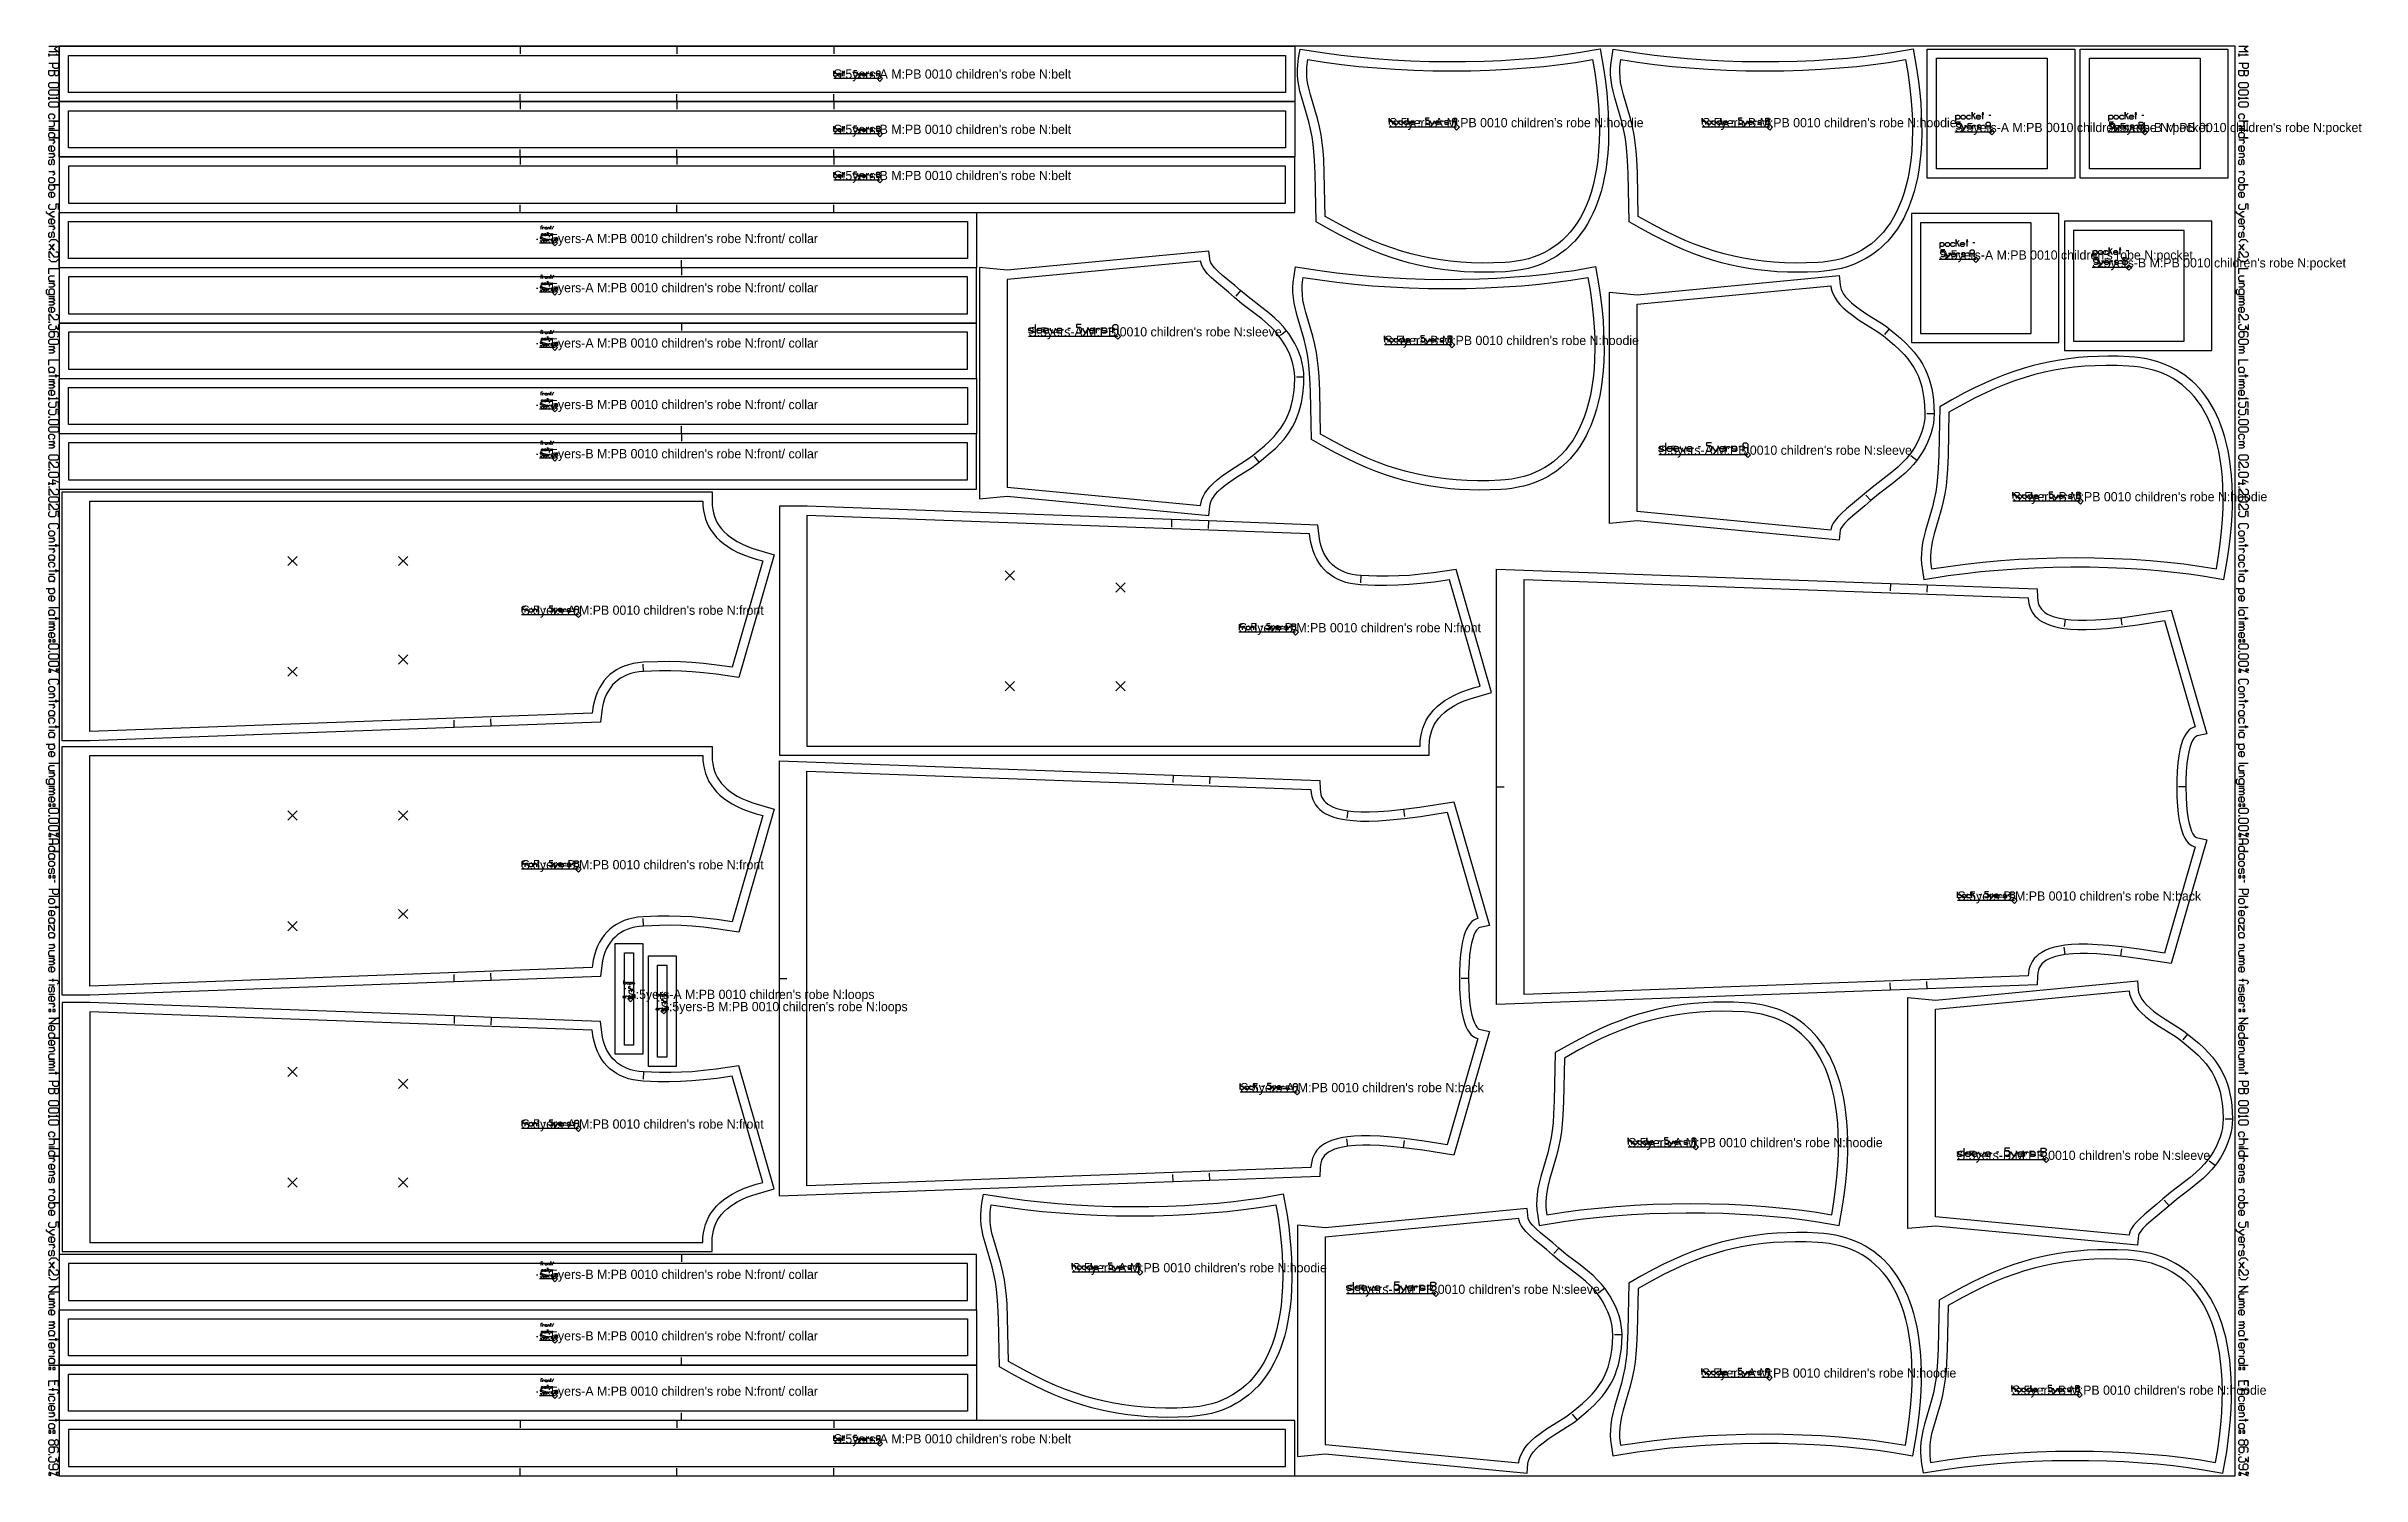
# Model space of a CAD drawing. Extents: x 0 to 2511, y 0 to 1550.
import ezdxf

# ---------------------------------------------------------------- set-up
doc = ezdxf.new("R2010")
doc.units = 0

msp = doc.modelspace()

# ---------------------------------------------------------------- texts
at = {"layer": 'Label'}
for s, p in [("S:5yers-A M:PB 0010 children's robe N:belt", (854.058, 1514.982)), ("S:5yers-B M:PB 0010 children's robe N:belt", (854.058, 1454.968)), ("S:5yers-A M:PB 0010 children's robe N:hoodie", (1456.328, 1462.209)), ("S:5yers-B M:PB 0010 children's robe N:hoodie", (1795.878, 1462.209)), ("S:5yers-A M:PB 0010 children's robe N:pocket", (2070.108, 1456.982)), ("S:5yers-B M:PB 0010 children's robe N:pocket", (2236.109, 1456.982)), ("S:5yers-B M:PB 0010 children's robe N:belt", (854.058, 1404.954)), ("S:5yers-A M:PB 0010 children's robe N:front/ collar", (534.893, 1336.607)), ("S:5yers-A M:PB 0010 children's robe N:pocket", (2052.902, 1318.735)), ("S:5yers-B M:PB 0010 children's robe N:pocket", (2218.901, 1310.2)), ("S:5yers-A M:PB 0010 children's robe N:front/ collar", (534.893, 1283.259)), ("S:5yers-A M:PB 0010 children's robe N:front/ collar", (534.893, 1223.245)), ("S:5yers-A M:PB 0010 children's robe N:sleeve", (1065.384, 1235.404)), ("S:5yers-B M:PB 0010 children's robe N:hoodie", (1451.321, 1226.102)), ("S:5yers-B M:PB 0010 children's robe N:front/ collar", (534.892, 1156.565)), ("S:5yers-B M:PB 0010 children's robe N:front/ collar", (534.893, 1103.217)), ("S:5yers-A M:PB 0010 children's robe N:sleeve", (1748.887, 1107.06)), ("S:5yers-B M:PB 0010 children's robe N:hoodie", (2132.863, 1056.64)), ("S:5yers-A M:PB 0010 children's robe N:front", (515.392, 933.541)), ("S:5yers-B M:PB 0010 children's robe N:front", (1293.401, 914.546)), ("S:5yers-B M:PB 0010 children's robe N:front", (515.392, 657.541)), ("S:5yers-A M:PB 0010 children's robe N:loops", (630.36, 516.928)), ("S:5yers-B M:PB 0010 children's robe N:loops", (666.359, 503.708)), ("S:5yers-A M:PB 0010 children's robe N:front", (515.392, 376.318)), ("S:5yers-A M:PB 0010 children's robe N:hoodie", (1715.672, 356.232)), ("S:5yers-B M:PB 0010 children's robe N:sleeve", (2072.431, 342.429)), ("S:5yers-A M:PB 0010 children's robe N:hoodie", (1112.83, 220.536)), ("S:5yers-B M:PB 0010 children's robe N:front/ collar", (534.893, 213.315)), ("S:5yers-B M:PB 0010 children's robe N:sleeve", (1410.395, 197.124)), ("S:5yers-B M:PB 0010 children's robe N:front/ collar", (534.892, 146.649)), ("S:5yers-A M:PB 0010 children's robe N:hoodie", (1795.572, 106.348)), ("S:5yers-A M:PB 0010 children's robe N:front/ collar", (534.893, 86.649)), ("S:5yers-B M:PB 0010 children's robe N:hoodie", (2131.986, 87.755)), ("S:5yers-A M:PB 0010 children's robe N:belt", (854.058, 34.982))]:
    msp.add_text(s, height=10, dxfattribs=at).set_placement(p)
for s, p in [("S:5yers-B M:PB 0010 children's robe N:back", (2072.98, 623.585)), ("S:5yers-A M:PB 0010 children's robe N:back", (1294.972, 415.82))]:
    msp.add_text(s, height=10, rotation=0.006504, dxfattribs=at).set_placement(p)

# ---------------------------------------------------------------- linework, layer by layer
at = {"layer": '1'}
for p, q in [((514.062, 1550), (514.062, 1542)), ((684.063, 1550), (684.063, 1542)), ((854.063, 1550), (854.063, 1542)), ((863.148, 1523.438), (863.148, 1517.652)), ((870.173, 1520.958), (871.826, 1520.958)), ((897.859, 1520.958), (899.512, 1520.958)), ((514.052, 1490), (514.052, 1498)), ((514.062, 1489.986), (514.062, 1481.986)), ((684.053, 1490), (684.053, 1498)), ((684.063, 1489.986), (684.063, 1481.986)), ((854.053, 1490), (854.053, 1498)), ((854.063, 1489.986), (854.063, 1481.986)), ((2.901, 1460.769), (8.705, 1460.769)), ((13.058, 1458.593), (2.901, 1458.593)), ((863.148, 1463.424), (863.148, 1457.638)), ((870.173, 1460.944), (871.826, 1460.944)), ((897.859, 1460.944), (899.512, 1460.944)), ((1478.278, 1465.222), (1478.278, 1469.213)), ((1488.754, 1469.213), (1490.749, 1469.213)), ((1522.178, 1469.213), (1524.173, 1469.213)), ((1817.828, 1465.222), (1817.828, 1469.213)), ((1828.304, 1469.213), (1830.299, 1469.213)), ((1861.728, 1469.213), (1863.723, 1469.213)), ((2100.241, 1464.4), (2102.374, 1464.4)), ((2106.907, 1475.4), (2109.041, 1475.4)), ((2266.242, 1464.4), (2268.375, 1464.4)), ((2272.908, 1475.4), (2275.042, 1475.4)), ((2377.992, 1460.769), (2383.796, 1460.769)), ((2388.149, 1458.593), (2377.992, 1458.593)), ((514.052, 1429.986), (514.052, 1437.986)), ((684.053, 1429.986), (684.053, 1437.986)), ((854.053, 1429.986), (854.053, 1437.986)), ((514.052, 1429.972), (514.052, 1421.972)), ((684.053, 1429.972), (684.053, 1421.972)), ((854.053, 1429.972), (854.053, 1421.972)), ((863.148, 1413.41), (863.148, 1407.624)), ((870.173, 1410.93), (871.826, 1410.93)), ((897.859, 1410.93), (899.512, 1410.93)), ((514.062, 1369.972), (514.062, 1377.972)), ((684.063, 1369.972), (684.063, 1377.972)), ((854.063, 1369.972), (854.063, 1377.972)), ((531.837, 1340.958), (532.948, 1340.958)), ((543.087, 1348.513), (543.087, 1344.625)), ((543.92, 1348.513), (543.92, 1344.625)), ((548.642, 1351.625), (550.309, 1355.513)), ((550.448, 1340.958), (551.559, 1340.958)), ((2089.701, 1337.153), (2091.835, 1337.153)), ((689.057, 1309.958), (689.057, 1317.958)), ((689.057, 1309.944), (689.057, 1301.944)), ((2083.035, 1326.153), (2085.168, 1326.153)), ((2249.034, 1317.618), (2251.167, 1317.618)), ((2255.7, 1328.618), (2257.834, 1328.618)), ((531.837, 1287.61), (532.948, 1287.61)), ((543.087, 1295.165), (543.087, 1291.277)), ((543.92, 1295.165), (543.92, 1291.277)), ((548.642, 1298.277), (550.309, 1302.165)), ((550.448, 1287.61), (551.559, 1287.61)), ((1295.434, 1285.161), (1290.057, 1279.239)), ((2.901, 1278.681), (8.705, 1278.681)), ((2377.992, 1278.681), (2383.796, 1278.681)), ((543.087, 1235.151), (543.087, 1231.262)), ((543.92, 1235.151), (543.92, 1231.262)), ((548.642, 1238.262), (550.309, 1242.151)), ((689.057, 1249.93), (689.057, 1241.93)), ((1072.617, 1248.258), (1072.617, 1239.052)), ((1108.127, 1244.313), (1110.757, 1244.313)), ((1152.185, 1244.313), (1154.815, 1244.313)), ((1345.294, 1241.534), (1338.921, 1236.699)), ((1473.271, 1229.115), (1473.271, 1233.106)), ((1483.747, 1233.106), (1485.742, 1233.106)), ((1517.171, 1233.106), (1519.166, 1233.106)), ((1998.968, 1243.579), (1993.835, 1237.444)), ((531.837, 1227.596), (532.948, 1227.596)), ((550.448, 1227.596), (551.559, 1227.596)), ((2.901, 1188.87), (8.705, 1188.87)), ((1364.047, 1191.088), (1356.047, 1191.088)), ((2377.992, 1188.87), (2383.796, 1188.87)), ((531.836, 1160.916), (532.947, 1160.916)), ((543.086, 1168.471), (543.086, 1164.583)), ((543.919, 1168.471), (543.919, 1164.583)), ((548.641, 1171.583), (550.308, 1175.471)), ((550.447, 1160.916), (551.558, 1160.916)), ((689.056, 1129.916), (689.056, 1137.916)), ((2047.55, 1151.412), (2039.55, 1151.412)), ((531.837, 1107.568), (532.948, 1107.568)), ((543.087, 1115.123), (543.087, 1111.234)), ((543.92, 1115.123), (543.92, 1111.234)), ((548.642, 1118.234), (550.309, 1122.123)), ((550.448, 1107.568), (551.559, 1107.568)), ((689.057, 1129.902), (689.057, 1121.902)), ((1315.465, 1098.921), (1310.332, 1105.056)), ((1756.12, 1119.914), (1756.12, 1110.708)), ((1791.63, 1115.969), (1794.26, 1115.969)), ((1835.688, 1115.969), (1838.318, 1115.969)), ((2028.797, 1100.966), (2022.424, 1105.801)), ((1978.937, 1057.339), (1973.56, 1063.261)), ((2154.813, 1059.653), (2154.813, 1063.644)), ((2165.289, 1063.644), (2167.284, 1063.644)), ((2198.713, 1063.644), (2200.708, 1063.644)), ((1220.536, 1036.723), (1220.245, 1028.729)), ((1260.509, 1035.256), (1260.217, 1027.262)), ((2.901, 977.473), (8.705, 977.473)), ((1425.807, 976.075), (1425.35, 968.087)), ((2000.106, 967.387), (1999.813, 959.392)), ((2040.078, 965.923), (2039.785, 957.928)), ((2377.992, 977.473), (2383.796, 977.473)), ((13.058, 941.2), (2.901, 941.2)), ((539.322, 940.081), (541.162, 940.081)), ((570.155, 940.081), (571.995, 940.081)), ((2250.083, 930.398), (2251.024, 922.454)), ((2388.149, 941.2), (2377.992, 941.2)), ((2.901, 925.966), (8.705, 925.966)), ((1317.331, 921.086), (1319.171, 921.086)), ((1348.164, 921.086), (1350.004, 921.086)), ((2189.793, 928.728), (2188.708, 920.802)), ((2377.992, 925.966), (2383.796, 925.966)), ((647.798, 872.048), (647.341, 880.036)), ((2.901, 875.329), (13.058, 870.977)), ((2377.992, 875.329), (2388.149, 870.977)), ((2.901, 808.588), (8.705, 808.588)), ((442.527, 811.4), (442.236, 819.394)), ((482.5, 812.867), (482.208, 820.861)), ((2377.992, 808.588), (2383.796, 808.588)), ((13.058, 772.315), (2.901, 772.315)), ((1222.098, 759.622), (1221.805, 751.627)), ((1262.07, 758.158), (1261.777, 750.163)), ((2388.149, 772.315), (2377.992, 772.315)), ((2.901, 747.65), (8.705, 747.65)), ((1573.097, 746.919), (1581.097, 746.919)), ((2320.658, 746.919), (2312.658, 746.919)), ((2377.992, 747.65), (2383.796, 747.65)), ((1411.785, 720.963), (1410.7, 713.037)), ((1472.075, 722.633), (1473.016, 714.689)), ((2.901, 697.013), (13.058, 692.661)), ((2377.992, 697.013), (2388.149, 692.661)), ((539.322, 664.081), (541.162, 664.081)), ((570.155, 664.081), (571.995, 664.081)), ((13.058, 628.096), (2.901, 628.096)), ((8.705, 646.232), (8.705, 643.33)), ((2096.046, 630.256), (2097.929, 630.255)), ((2127.585, 630.252), (2129.468, 630.252)), ((2388.149, 628.096), (2377.992, 628.096)), ((2383.796, 646.232), (2383.796, 643.33)), ((647.798, 596.048), (647.341, 604.036)), ((2189.794, 565.111), (2188.711, 573.038)), ((2250.084, 563.442), (2251.026, 571.387)), ((2.901, 532.336), (8.705, 532.336)), ((442.527, 535.4), (442.236, 543.394)), ((482.5, 536.867), (482.208, 544.861)), ((625.915, 536.946), (625.915, 533.057)), ((627.443, 528.279), (628.554, 528.279)), ((795.089, 539.154), (803.089, 539.154)), ((1542.65, 539.154), (1534.65, 539.154)), ((2000.106, 526.452), (1999.813, 534.447)), ((2040.078, 527.917), (2039.785, 535.912)), ((2377.992, 532.336), (2383.796, 532.336)), ((2.901, 522.18), (8.705, 522.18)), ((634.249, 520.168), (635.36, 520.168)), ((661.914, 523.725), (661.914, 519.837)), ((663.442, 515.059), (664.553, 515.059)), ((670.248, 506.948), (671.359, 506.948)), ((2377.992, 522.18), (2383.796, 522.18)), ((442.527, 498.495), (442.236, 490.501)), ((482.5, 497.028), (482.208, 489.034)), ((2322.512, 478.948), (2317.379, 472.813)), ((2.901, 440.204), (8.705, 440.204)), ((647.798, 437.847), (647.341, 429.859)), ((2377.992, 440.204), (2383.796, 440.204)), ((1318.038, 422.491), (1319.921, 422.49)), ((1349.577, 422.487), (1351.46, 422.487)), ((539.322, 382.858), (541.162, 382.858)), ((570.155, 382.858), (571.995, 382.858)), ((2371.093, 386.781), (2363.094, 386.781)), ((2.901, 356.777), (8.705, 356.777)), ((13.058, 354.6), (2.901, 354.6)), ((1411.786, 357.346), (1410.703, 365.273)), ((1472.076, 355.677), (1473.018, 363.622)), ((1737.622, 359.245), (1737.622, 363.236)), ((1748.098, 363.236), (1750.093, 363.236)), ((1781.522, 363.236), (1783.517, 363.236)), ((2079.664, 355.283), (2079.664, 346.077)), ((2377.992, 356.777), (2383.796, 356.777)), ((2388.149, 354.6), (2377.992, 354.6)), ((1222.098, 318.687), (1221.805, 326.682)), ((1262.07, 320.152), (1261.777, 328.147)), ((2115.174, 351.338), (2117.804, 351.338)), ((2159.232, 351.338), (2161.862, 351.338)), ((2352.341, 336.335), (2345.968, 341.17)), ((2302.481, 292.708), (2297.104, 298.63)), ((548.642, 228.332), (550.309, 232.221)), ((689.057, 240), (689.057, 232)), ((1134.78, 223.549), (1134.78, 227.54)), ((1145.256, 227.54), (1147.251, 227.54)), ((1178.68, 227.54), (1180.675, 227.54)), ((1640.445, 246.881), (1635.068, 240.959)), ((531.837, 217.666), (532.948, 217.666)), ((543.087, 225.221), (543.087, 221.332)), ((543.92, 225.221), (543.92, 221.332)), ((550.448, 217.666), (551.559, 217.666)), ((1417.628, 209.978), (1417.628, 200.772)), ((1453.138, 206.033), (1455.768, 206.033)), ((1497.196, 206.033), (1499.826, 206.033)), ((1690.305, 203.254), (1683.932, 198.419)), ((531.836, 151), (532.947, 151)), ((543.086, 158.555), (543.086, 154.667)), ((543.919, 158.555), (543.919, 154.667)), ((548.641, 161.667), (550.308, 165.555)), ((550.447, 151), (551.558, 151)), ((1709.057, 152.808), (1701.058, 152.808)), ((2.901, 129.71), (8.705, 129.71)), ((689.056, 120), (689.056, 128)), ((2377.992, 129.71), (2383.796, 129.71)), ((13.058, 119.554), (2.901, 119.554)), ((548.642, 101.667), (550.309, 105.555)), ((1817.522, 109.361), (1817.522, 113.352)), ((1827.998, 113.352), (1829.993, 113.352)), ((1861.422, 113.352), (1863.417, 113.352)), ((2388.149, 119.554), (2377.992, 119.554)), ((2.901, 88.36), (8.705, 88.36)), ((2.901, 78.203), (8.705, 78.203)), ((531.837, 91), (532.948, 91)), ((543.087, 98.555), (543.087, 94.667)), ((543.92, 98.555), (543.92, 94.667)), ((550.448, 91), (551.559, 91)), ((2153.936, 90.768), (2153.936, 94.759)), ((2164.412, 94.759), (2166.407, 94.759)), ((2197.836, 94.759), (2199.831, 94.759)), ((2377.992, 88.36), (2383.796, 88.36)), ((2377.992, 78.203), (2383.796, 78.203)), ((514.052, 60), (514.052, 52)), ((684.053, 60), (684.053, 52)), ((689.057, 60), (689.057, 68)), ((854.053, 60), (854.053, 52)), ((1660.476, 60.641), (1655.343, 66.776)), ((863.148, 43.438), (863.148, 37.652)), ((870.173, 40.958), (871.826, 40.958)), ((897.859, 40.958), (899.512, 40.958)), ((2.901, 4.352), (13.058, 0)), ((514.062, 0), (514.062, 8)), ((684.063, 0), (684.063, 8)), ((854.063, 0), (854.063, 8)), ((2377.992, 4.352), (2388.149, 0))]:
    msp.add_line(p, q, dxfattribs=at)
for points in [[(2.901, 1549.999), (13.058, 1550), (8.705, 1547.098), (13.058, 1544.196), (2.901, 1544.196)], [(10.156, 1542.02), (13.058, 1540.569), (2.901, 1540.569), (2.901, 1542.02), (2.901, 1539.118)], [(2377.992, 1549.999), (2388.149, 1550), (2383.796, 1547.098), (2388.149, 1544.196), (2377.992, 1544.196)], [(2385.247, 1542.02), (2388.149, 1540.569), (2377.992, 1540.569), (2377.992, 1542.02), (2377.992, 1539.118)], [(2.901, 1531.863), (13.058, 1531.863), (13.058, 1527.51), (11.607, 1526.06), (8.705, 1526.06), (7.254, 1527.51), (7.254, 1531.863)], [(861.909, 1518.479), (861.082, 1517.652), (859.429, 1517.652), (858.603, 1518.479), (858.603, 1520.132), (859.429, 1520.958), (861.082, 1520.958), (861.909, 1520.132), (861.909, 1519.305), (858.603, 1519.305)], [(865.215, 1517.652), (865.215, 1523.438), (865.215, 1521.785), (864.388, 1521.785), (866.041, 1521.785)], [(879.264, 1523.438), (875.958, 1523.438), (875.958, 1521.785), (878.438, 1521.785), (879.264, 1520.958), (879.264, 1518.479), (878.438, 1517.652), (876.785, 1517.652), (875.958, 1518.479)], [(880.504, 1516), (881.082, 1516), (883.81, 1520.132), (883.81, 1520.958), (883.81, 1520.132), (882.157, 1517.652), (880.504, 1520.132), (880.504, 1520.958)], [(888.355, 1518.479), (887.529, 1517.652), (885.876, 1517.652), (885.049, 1518.479), (885.049, 1520.132), (885.876, 1520.958), (887.529, 1520.958), (888.355, 1520.132), (888.355, 1519.305), (885.049, 1519.305)], [(889.595, 1517.652), (889.595, 1520.958), (889.595, 1520.132), (890.421, 1520.958), (891.248, 1520.958), (892.074, 1520.132)], [(896.619, 1520.132), (895.793, 1520.958), (894.14, 1520.958), (893.314, 1520.38), (893.314, 1519.719), (894.14, 1519.305), (895.793, 1519.305), (896.619, 1518.892), (896.619, 1518.231), (895.793, 1517.652), (894.14, 1517.652), (893.314, 1518.479)], [(900.752, 1517.652), (900.752, 1522.611), (901.578, 1523.438), (903.231, 1523.438), (904.058, 1522.611), (904.058, 1517.652), (904.058, 1520.132), (900.752, 1520.132)], [(2377.992, 1531.863), (2388.149, 1531.863), (2388.149, 1527.51), (2386.698, 1526.06), (2383.796, 1526.06), (2382.345, 1527.51), (2382.345, 1531.863)], [(10.156, 1494.865), (13.058, 1493.414), (2.901, 1493.414), (2.901, 1494.865), (2.901, 1491.963)], [(2385.247, 1494.865), (2388.149, 1493.414), (2377.992, 1493.414), (2377.992, 1494.865), (2377.992, 1491.963)], [(4.352, 1470.925), (2.901, 1472.376), (2.901, 1475.278), (4.352, 1476.729), (7.254, 1476.729), (8.705, 1475.278), (8.705, 1472.376), (7.254, 1470.925)], [(2.901, 1462.945), (7.254, 1462.945), (8.705, 1464.396), (8.705, 1467.298), (7.254, 1468.749), (13.058, 1468.749), (2.901, 1468.749)], [(861.909, 1458.465), (861.082, 1457.638), (859.429, 1457.638), (858.603, 1458.465), (858.603, 1460.118), (859.429, 1460.944), (861.082, 1460.944), (861.909, 1460.118), (861.909, 1459.291), (858.603, 1459.291)], [(865.215, 1457.638), (865.215, 1463.424), (865.215, 1461.771), (864.388, 1461.771), (866.041, 1461.771)], [(879.264, 1463.424), (875.958, 1463.424), (875.958, 1461.771), (878.438, 1461.771), (879.264, 1460.944), (879.264, 1458.465), (878.438, 1457.638), (876.785, 1457.638), (875.958, 1458.465)], [(880.504, 1455.986), (881.082, 1455.986), (883.81, 1460.118), (883.81, 1460.944), (883.81, 1460.118), (882.157, 1457.638), (880.504, 1460.118), (880.504, 1460.944)], [(888.355, 1458.465), (887.529, 1457.638), (885.876, 1457.638), (885.049, 1458.465), (885.049, 1460.118), (885.876, 1460.944), (887.529, 1460.944), (888.355, 1460.118), (888.355, 1459.291), (885.049, 1459.291)], [(889.595, 1457.638), (889.595, 1460.944), (889.595, 1460.118), (890.421, 1460.944), (891.248, 1460.944), (892.074, 1460.118)], [(896.619, 1460.118), (895.793, 1460.944), (894.14, 1460.944), (893.314, 1460.366), (893.314, 1459.705), (894.14, 1459.291), (895.793, 1459.291), (896.619, 1458.878), (896.619, 1458.217), (895.793, 1457.638), (894.14, 1457.638), (893.314, 1458.465)], [(1460.318, 1465.222), (1460.318, 1468.215), (1459.321, 1469.213), (1457.325, 1469.213), (1456.327, 1468.215), (1456.327, 1472.206), (1456.327, 1465.222)], [(1483.765, 1466.22), (1482.767, 1465.222), (1480.772, 1465.222), (1479.774, 1466.22), (1479.774, 1468.215), (1480.772, 1469.213), (1482.767, 1469.213), (1483.765, 1468.215), (1483.765, 1467.217), (1479.774, 1467.217)], [(1499.729, 1472.206), (1495.738, 1472.206), (1495.738, 1470.211), (1498.731, 1470.211), (1499.729, 1469.213), (1499.729, 1466.22), (1498.731, 1465.222), (1496.735, 1465.222), (1495.738, 1466.22)], [(1501.225, 1463.227), (1501.924, 1463.227), (1505.216, 1468.215), (1505.216, 1469.213), (1505.216, 1468.215), (1503.221, 1465.222), (1501.225, 1468.215), (1501.225, 1469.213)], [(1510.704, 1466.22), (1509.706, 1465.222), (1507.71, 1465.222), (1506.713, 1466.22), (1506.713, 1468.215), (1507.71, 1469.213), (1509.706, 1469.213), (1510.704, 1468.215), (1510.704, 1467.217), (1506.713, 1467.217)], [(1512.2, 1465.222), (1512.2, 1469.213), (1512.2, 1468.215), (1513.198, 1469.213), (1514.196, 1469.213), (1515.193, 1468.215)], [(1520.681, 1468.215), (1519.683, 1469.213), (1517.688, 1469.213), (1516.69, 1468.514), (1516.69, 1467.716), (1517.688, 1467.217), (1519.683, 1467.217), (1520.681, 1466.719), (1520.681, 1465.92), (1519.683, 1465.222), (1517.688, 1465.222), (1516.69, 1466.22)], [(1525.67, 1465.222), (1525.67, 1471.208), (1526.667, 1472.206), (1528.663, 1472.206), (1529.661, 1471.208), (1529.661, 1465.222), (1529.661, 1468.215), (1525.67, 1468.215)], [(1799.868, 1465.222), (1799.868, 1468.215), (1798.871, 1469.213), (1796.875, 1469.213), (1795.877, 1468.215), (1795.877, 1472.206), (1795.877, 1465.222)], [(1823.315, 1466.22), (1822.317, 1465.222), (1820.322, 1465.222), (1819.324, 1466.22), (1819.324, 1468.215), (1820.322, 1469.213), (1822.317, 1469.213), (1823.315, 1468.215), (1823.315, 1467.217), (1819.324, 1467.217)], [(1839.279, 1472.206), (1835.288, 1472.206), (1835.288, 1470.211), (1838.281, 1470.211), (1839.279, 1469.213), (1839.279, 1466.22), (1838.281, 1465.222), (1836.285, 1465.222), (1835.288, 1466.22)], [(1840.775, 1463.227), (1841.474, 1463.227), (1844.766, 1468.215), (1844.766, 1469.213), (1844.766, 1468.215), (1842.771, 1465.222), (1840.775, 1468.215), (1840.775, 1469.213)], [(1850.254, 1466.22), (1849.256, 1465.222), (1847.26, 1465.222), (1846.263, 1466.22), (1846.263, 1468.215), (1847.26, 1469.213), (1849.256, 1469.213), (1850.254, 1468.215), (1850.254, 1467.217), (1846.263, 1467.217)], [(1851.75, 1465.222), (1851.75, 1469.213), (1851.75, 1468.215), (1852.748, 1469.213), (1853.746, 1469.213), (1854.743, 1468.215)], [(1860.231, 1468.215), (1859.233, 1469.213), (1857.238, 1469.213), (1856.24, 1468.514), (1856.24, 1467.716), (1857.238, 1467.217), (1859.233, 1467.217), (1860.231, 1466.719), (1860.231, 1465.92), (1859.233, 1465.222), (1857.238, 1465.222), (1856.24, 1466.22)], [(2071.174, 1469), (2071.174, 1475.4), (2071.174, 1474.333), (2072.241, 1475.4), (2074.374, 1475.4), (2075.441, 1474.333), (2075.441, 1472.2), (2074.374, 1471.133), (2072.241, 1471.133), (2071.174, 1472.2)], [(2076.241, 1467.599), (2071.974, 1467.599), (2071.974, 1465.466), (2075.174, 1465.466), (2076.241, 1464.4), (2076.241, 1461.2), (2075.174, 1460.133), (2073.041, 1460.133), (2071.974, 1461.2)], [(2077.841, 1458), (2078.588, 1458), (2082.108, 1463.333), (2082.108, 1464.4), (2082.108, 1463.333), (2079.974, 1460.133), (2077.841, 1463.333), (2077.841, 1464.4)], [(2087.174, 1472.2), (2086.108, 1471.133), (2083.974, 1471.133), (2082.907, 1472.2), (2082.907, 1474.333), (2083.974, 1475.4), (2086.108, 1475.4), (2087.174, 1474.333)], [(2087.974, 1461.2), (2086.908, 1460.133), (2084.774, 1460.133), (2083.708, 1461.2), (2083.708, 1463.333), (2084.774, 1464.4), (2086.908, 1464.4), (2087.974, 1463.333), (2087.974, 1462.266), (2083.708, 1462.266)], [(2088.774, 1471.133), (2088.774, 1478.599), (2088.774, 1474.333), (2091.974, 1477.533), (2089.841, 1475.4), (2091.974, 1471.133)], [(2089.574, 1460.133), (2089.574, 1464.4), (2089.574, 1463.333), (2090.641, 1464.4), (2091.708, 1464.4), (2092.774, 1463.333)], [(2097.841, 1472.2), (2096.774, 1471.133), (2094.641, 1471.133), (2093.574, 1472.2), (2093.574, 1474.333), (2094.641, 1475.4), (2096.774, 1475.4), (2097.841, 1474.333), (2097.841, 1473.266), (2093.574, 1473.266)], [(2098.641, 1463.333), (2097.574, 1464.4), (2095.441, 1464.4), (2094.374, 1463.653), (2094.374, 1462.799), (2095.441, 1462.266), (2097.574, 1462.266), (2098.641, 1461.733), (2098.641, 1460.88), (2097.574, 1460.133), (2095.441, 1460.133), (2094.374, 1461.2)], [(2100.508, 1471.133), (2100.508, 1478.599), (2100.508, 1476.466), (2099.441, 1476.466), (2101.574, 1476.466)], [(2103.974, 1460.133), (2103.974, 1466.533), (2105.041, 1467.599), (2107.174, 1467.599), (2108.241, 1466.533), (2108.241, 1460.133), (2108.241, 1463.333), (2103.974, 1463.333)], [(2237.175, 1469), (2237.175, 1475.4), (2237.175, 1474.333), (2238.242, 1475.4), (2240.375, 1475.4), (2241.442, 1474.333), (2241.442, 1472.2), (2240.375, 1471.133), (2238.242, 1471.133), (2237.175, 1472.2)], [(2242.242, 1467.599), (2237.975, 1467.599), (2237.975, 1465.466), (2241.175, 1465.466), (2242.242, 1464.4), (2242.242, 1461.2), (2241.175, 1460.133), (2239.042, 1460.133), (2237.975, 1461.2)], [(2243.842, 1458), (2244.588, 1458), (2248.108, 1463.333), (2248.108, 1464.4), (2248.108, 1463.333), (2245.975, 1460.133), (2243.842, 1463.333), (2243.842, 1464.4)], [(2253.175, 1472.2), (2252.108, 1471.133), (2249.975, 1471.133), (2248.908, 1472.2), (2248.908, 1474.333), (2249.975, 1475.4), (2252.108, 1475.4), (2253.175, 1474.333)], [(2253.975, 1461.2), (2252.908, 1460.133), (2250.775, 1460.133), (2249.708, 1461.2), (2249.708, 1463.333), (2250.775, 1464.4), (2252.908, 1464.4), (2253.975, 1463.333), (2253.975, 1462.266), (2249.708, 1462.266)], [(2254.775, 1471.133), (2254.775, 1478.599), (2254.775, 1474.333), (2257.975, 1477.533), (2255.842, 1475.4), (2257.975, 1471.133)], [(2255.575, 1460.133), (2255.575, 1464.4), (2255.575, 1463.333), (2256.642, 1464.4), (2257.708, 1464.4), (2258.775, 1463.333)], [(2263.842, 1472.2), (2262.775, 1471.133), (2260.642, 1471.133), (2259.575, 1472.2), (2259.575, 1474.333), (2260.642, 1475.4), (2262.775, 1475.4), (2263.842, 1474.333), (2263.842, 1473.266), (2259.575, 1473.266)], [(2264.642, 1463.333), (2263.575, 1464.4), (2261.442, 1464.4), (2260.375, 1463.653), (2260.375, 1462.799), (2261.442, 1462.266), (2263.575, 1462.266), (2264.642, 1461.733), (2264.642, 1460.88), (2263.575, 1460.133), (2261.442, 1460.133), (2260.375, 1461.2)], [(2266.509, 1471.133), (2266.509, 1478.599), (2266.509, 1476.466), (2265.442, 1476.466), (2267.575, 1476.466)], [(2379.443, 1470.925), (2377.992, 1472.376), (2377.992, 1475.278), (2379.443, 1476.729), (2382.345, 1476.729), (2383.796, 1475.278), (2383.796, 1472.376), (2382.345, 1470.925)], [(2377.992, 1462.945), (2382.345, 1462.945), (2383.796, 1464.396), (2383.796, 1467.298), (2382.345, 1468.749), (2388.149, 1468.749), (2377.992, 1468.749)], [(2.901, 1448.436), (8.705, 1448.436), (7.254, 1448.436), (8.705, 1446.985), (8.705, 1445.534), (7.254, 1444.084)], [(4.352, 1436.104), (2.901, 1437.554), (2.901, 1440.456), (4.352, 1441.907), (7.254, 1441.907), (8.705, 1440.456), (8.705, 1437.554), (7.254, 1436.104), (5.803, 1436.104), (5.803, 1441.907)], [(2.901, 1433.927), (8.705, 1433.927), (7.254, 1433.927), (8.705, 1432.476), (8.705, 1431.025), (7.254, 1429.575), (2.901, 1429.575)], [(2377.992, 1448.436), (2383.796, 1448.436), (2382.345, 1448.436), (2383.796, 1446.985), (2383.796, 1445.534), (2382.345, 1444.084)], [(2379.443, 1436.104), (2377.992, 1437.554), (2377.992, 1440.456), (2379.443, 1441.907), (2382.345, 1441.907), (2383.796, 1440.456), (2383.796, 1437.554), (2382.345, 1436.104), (2380.894, 1436.104), (2380.894, 1441.907)], [(2377.992, 1433.927), (2383.796, 1433.927), (2382.345, 1433.927), (2383.796, 1432.476), (2383.796, 1431.025), (2382.345, 1429.575), (2377.992, 1429.575)], [(7.254, 1421.595), (8.705, 1423.045), (8.705, 1425.947), (7.689, 1427.398), (6.529, 1427.398), (5.803, 1425.947), (5.803, 1423.045), (5.078, 1421.595), (3.917, 1421.595), (2.901, 1423.045), (2.901, 1425.947), (4.352, 1427.398)], [(2.901, 1414.34), (8.705, 1414.34), (7.254, 1414.34), (8.705, 1412.889), (8.705, 1411.438), (7.254, 1409.987)], [(861.909, 1408.451), (861.082, 1407.624), (859.429, 1407.624), (858.603, 1408.451), (858.603, 1410.104), (859.429, 1410.93), (861.082, 1410.93), (861.909, 1410.104), (861.909, 1409.277), (858.603, 1409.277)], [(865.215, 1407.624), (865.215, 1413.41), (865.215, 1411.757), (864.388, 1411.757), (866.041, 1411.757)], [(879.264, 1413.41), (875.958, 1413.41), (875.958, 1411.757), (878.438, 1411.757), (879.264, 1410.93), (879.264, 1408.451), (878.438, 1407.624), (876.785, 1407.624), (875.958, 1408.451)], [(880.504, 1405.971), (881.082, 1405.971), (883.81, 1410.104), (883.81, 1410.93), (883.81, 1410.104), (882.157, 1407.624), (880.504, 1410.104), (880.504, 1410.93)], [(888.355, 1408.451), (887.529, 1407.624), (885.876, 1407.624), (885.049, 1408.451), (885.049, 1410.104), (885.876, 1410.93), (887.529, 1410.93), (888.355, 1410.104), (888.355, 1409.277), (885.049, 1409.277)], [(889.595, 1407.624), (889.595, 1410.93), (889.595, 1410.104), (890.421, 1410.93), (891.248, 1410.93), (892.074, 1410.104)], [(896.619, 1410.104), (895.793, 1410.93), (894.14, 1410.93), (893.314, 1410.352), (893.314, 1409.691), (894.14, 1409.277), (895.793, 1409.277), (896.619, 1408.864), (896.619, 1408.203), (895.793, 1407.624), (894.14, 1407.624), (893.314, 1408.451)], [(2382.345, 1421.595), (2383.796, 1423.045), (2383.796, 1425.947), (2382.78, 1427.398), (2381.62, 1427.398), (2380.894, 1425.947), (2380.894, 1423.045), (2380.169, 1421.595), (2379.008, 1421.595), (2377.992, 1423.045), (2377.992, 1425.947), (2379.443, 1427.398)], [(2377.992, 1414.34), (2383.796, 1414.34), (2382.345, 1414.34), (2383.796, 1412.889), (2383.796, 1411.438), (2382.345, 1409.987)], [(4.352, 1386.047), (2.901, 1387.498), (2.901, 1390.4), (4.352, 1391.851), (7.254, 1391.851), (8.705, 1390.4), (8.705, 1387.498), (7.254, 1386.047), (5.803, 1386.047), (5.803, 1391.851)], [(2379.443, 1386.047), (2377.992, 1387.498), (2377.992, 1390.4), (2379.443, 1391.851), (2382.345, 1391.851), (2383.796, 1390.4), (2383.796, 1387.498), (2382.345, 1386.047), (2380.894, 1386.047), (2380.894, 1391.851)], [(0, 1370.813), (0, 1369.797), (7.254, 1365.009), (8.705, 1365.009), (7.254, 1365.009), (2.901, 1367.911), (7.254, 1370.813), (8.705, 1370.813)], [(13.058, 1372.989), (13.058, 1378.793), (10.156, 1378.793), (10.156, 1374.44), (8.705, 1372.989), (4.352, 1372.989), (2.901, 1374.44), (2.901, 1377.342), (4.352, 1378.793)], [(4.352, 1357.029), (2.901, 1358.48), (2.901, 1361.382), (4.352, 1362.833), (7.254, 1362.833), (8.705, 1361.382), (8.705, 1358.48), (7.254, 1357.029), (5.803, 1357.029), (5.803, 1362.833)], [(2375.091, 1370.813), (2375.091, 1369.797), (2382.345, 1365.009), (2383.796, 1365.009), (2382.345, 1365.009), (2377.992, 1367.911), (2382.345, 1370.813), (2383.796, 1370.813)], [(2388.149, 1372.989), (2388.149, 1378.793), (2385.247, 1378.793), (2385.247, 1374.44), (2383.796, 1372.989), (2379.443, 1372.989), (2377.992, 1374.44), (2377.992, 1377.342), (2379.443, 1378.793)], [(2379.443, 1357.029), (2377.992, 1358.48), (2377.992, 1361.382), (2379.443, 1362.833), (2382.345, 1362.833), (2383.796, 1361.382), (2383.796, 1358.48), (2382.345, 1357.029), (2380.894, 1357.029), (2380.894, 1362.833)], [(2.901, 1354.853), (8.705, 1354.853), (7.254, 1354.853), (8.705, 1353.402), (8.705, 1351.951), (7.254, 1350.5)], [(7.254, 1342.52), (8.705, 1343.971), (8.705, 1346.873), (7.689, 1348.324), (6.529, 1348.324), (5.803, 1346.873), (5.803, 1343.971), (5.078, 1342.52), (3.917, 1342.52), (2.901, 1343.971), (2.901, 1346.873), (4.352, 1348.324)], [(2.901, 1337.442), (5.803, 1340.344), (10.156, 1340.344), (13.058, 1337.442)], [(2.901, 1335.266), (3.337, 1335.266), (8.27, 1329.462), (8.705, 1329.462), (8.27, 1329.462), (5.803, 1332.364), (8.27, 1335.266), (8.705, 1335.266), (8.27, 1335.266), (3.337, 1329.462), (2.901, 1329.462)], [(537.948, 1342.625), (535.726, 1342.625), (535.726, 1341.513), (537.392, 1341.513), (537.948, 1340.958), (537.948, 1339.291), (537.392, 1338.736), (536.281, 1338.736), (535.726, 1339.291)], [(536.698, 1351.625), (536.698, 1353.291), (537.253, 1353.291), (536.142, 1353.291), (536.698, 1353.291), (536.698, 1354.958), (537.253, 1355.513), (537.809, 1355.513), (538.364, 1354.958)], [(539.198, 1345.18), (538.642, 1344.625), (537.531, 1344.625), (536.976, 1345.18), (536.976, 1346.291), (537.531, 1346.847), (538.642, 1346.847), (539.198, 1346.291)], [(538.642, 1351.625), (538.642, 1353.847), (538.642, 1353.291), (539.198, 1353.847), (539.753, 1353.847), (540.309, 1353.291)], [(538.781, 1337.625), (539.17, 1337.625), (541.003, 1340.402), (541.003, 1340.958), (541.003, 1340.402), (539.892, 1338.736), (538.781, 1340.402), (538.781, 1340.958)], [(544.059, 1339.291), (543.503, 1338.736), (542.392, 1338.736), (541.837, 1339.291), (541.837, 1340.402), (542.392, 1340.958), (543.503, 1340.958), (544.059, 1340.402), (544.059, 1339.847), (541.837, 1339.847)], [(544.198, 1351.625), (544.198, 1353.847), (544.198, 1353.291), (544.753, 1353.847), (545.309, 1353.847), (545.864, 1353.291), (545.864, 1351.625)], [(544.892, 1338.736), (544.892, 1340.958), (544.892, 1340.402), (545.448, 1340.958), (546.003, 1340.958), (546.559, 1340.402)], [(547.253, 1351.625), (547.253, 1355.513), (547.253, 1354.402), (546.698, 1354.402), (547.809, 1354.402)], [(549.614, 1340.402), (549.059, 1340.958), (547.948, 1340.958), (547.392, 1340.569), (547.392, 1340.125), (547.948, 1339.847), (549.059, 1339.847), (549.614, 1339.569), (549.614, 1339.125), (549.059, 1338.736), (547.948, 1338.736), (547.392, 1339.291)], [(547.809, 1344.625), (547.809, 1346.847), (547.809, 1346.291), (548.364, 1346.847), (548.92, 1346.847), (549.476, 1346.291)], [(552.392, 1338.736), (552.392, 1342.069), (552.948, 1342.625), (554.059, 1342.625), (554.614, 1342.069), (554.614, 1338.736), (554.614, 1340.402), (552.392, 1340.402)], [(2053.968, 1330.752), (2053.968, 1337.153), (2053.968, 1336.086), (2055.035, 1337.153), (2057.168, 1337.153), (2058.235, 1336.086), (2058.235, 1333.952), (2057.168, 1332.886), (2055.035, 1332.886), (2053.968, 1333.952)], [(2069.968, 1333.952), (2068.902, 1332.886), (2066.768, 1332.886), (2065.701, 1333.952), (2065.701, 1336.086), (2066.768, 1337.153), (2068.902, 1337.153), (2069.968, 1336.086)], [(2071.568, 1332.886), (2071.568, 1340.352), (2071.568, 1336.086), (2074.768, 1339.286), (2072.635, 1337.153), (2074.768, 1332.886)], [(2080.635, 1333.952), (2079.568, 1332.886), (2077.435, 1332.886), (2076.368, 1333.952), (2076.368, 1336.086), (2077.435, 1337.153), (2079.568, 1337.153), (2080.635, 1336.086), (2080.635, 1335.019), (2076.368, 1335.019)], [(2083.302, 1332.886), (2083.302, 1340.352), (2083.302, 1338.219), (2082.235, 1338.219), (2084.368, 1338.219)], [(2237.567, 1324.351), (2237.567, 1331.817), (2237.567, 1327.551), (2240.767, 1330.751), (2238.634, 1328.618), (2240.767, 1324.351)], [(2249.3, 1324.351), (2249.3, 1331.817), (2249.3, 1329.684), (2248.234, 1329.684), (2250.367, 1329.684)], [(2377.992, 1354.853), (2383.796, 1354.853), (2382.345, 1354.853), (2383.796, 1353.402), (2383.796, 1351.951), (2382.345, 1350.5)], [(2382.345, 1342.52), (2383.796, 1343.971), (2383.796, 1346.873), (2382.78, 1348.324), (2381.62, 1348.324), (2380.894, 1346.873), (2380.894, 1343.971), (2380.169, 1342.52), (2379.008, 1342.52), (2377.992, 1343.971), (2377.992, 1346.873), (2379.443, 1348.324)], [(2377.992, 1337.442), (2380.894, 1340.344), (2385.247, 1340.344), (2388.149, 1337.442)], [(2377.992, 1335.266), (2378.428, 1335.266), (2383.361, 1329.462), (2383.796, 1329.462), (2383.361, 1329.462), (2380.894, 1332.364), (2383.361, 1335.266), (2383.796, 1335.266), (2383.361, 1335.266), (2378.428, 1329.462), (2377.992, 1329.462)], [(10.156, 1327.286), (11.607, 1327.286), (13.058, 1325.835), (13.058, 1322.933), (11.607, 1321.482), (8.705, 1321.482), (4.352, 1327.286), (2.901, 1327.286), (2.901, 1321.482), (4.352, 1321.482)], [(13.058, 1319.306), (10.156, 1316.404), (5.803, 1316.404), (2.901, 1319.306)], [(2.901, 1303.346), (2.901, 1309.15), (13.058, 1309.15)], [(2059.035, 1329.352), (2054.768, 1329.352), (2054.768, 1327.219), (2057.968, 1327.219), (2059.035, 1326.153), (2059.035, 1322.952), (2057.968, 1321.886), (2055.835, 1321.886), (2054.768, 1322.952)], [(2060.635, 1319.752), (2061.382, 1319.752), (2064.902, 1325.086), (2064.902, 1326.153), (2064.902, 1325.086), (2062.768, 1321.886), (2060.635, 1325.086), (2060.635, 1326.153)], [(2070.768, 1322.952), (2069.702, 1321.886), (2067.568, 1321.886), (2066.501, 1322.952), (2066.501, 1325.086), (2067.568, 1326.153), (2069.702, 1326.153), (2070.768, 1325.086), (2070.768, 1324.019), (2066.501, 1324.019)], [(2072.368, 1321.886), (2072.368, 1326.153), (2072.368, 1325.086), (2073.435, 1326.153), (2074.501, 1326.153), (2075.568, 1325.086)], [(2081.435, 1325.086), (2080.368, 1326.153), (2078.235, 1326.153), (2077.168, 1325.406), (2077.168, 1324.552), (2078.235, 1324.019), (2080.368, 1324.019), (2081.435, 1323.486), (2081.435, 1322.633), (2080.368, 1321.886), (2078.235, 1321.886), (2077.168, 1322.952)], [(2086.768, 1321.886), (2086.768, 1328.286), (2087.835, 1329.352), (2089.968, 1329.352), (2091.035, 1328.286), (2091.035, 1321.886), (2091.035, 1325.086), (2086.768, 1325.086)], [(2219.967, 1322.218), (2219.967, 1328.618), (2219.967, 1327.551), (2221.034, 1328.618), (2223.167, 1328.618), (2224.234, 1327.551), (2224.234, 1325.418), (2223.167, 1324.351), (2221.034, 1324.351), (2219.967, 1325.418)], [(2225.034, 1320.817), (2220.767, 1320.817), (2220.767, 1318.684), (2223.967, 1318.684), (2225.034, 1317.618), (2225.034, 1314.418), (2223.967, 1313.351), (2221.834, 1313.351), (2220.767, 1314.418)], [(2226.634, 1311.218), (2227.38, 1311.218), (2230.9, 1316.551), (2230.9, 1317.618), (2230.9, 1316.551), (2228.767, 1313.351), (2226.634, 1316.551), (2226.634, 1317.618)], [(2235.967, 1325.418), (2234.9, 1324.351), (2232.767, 1324.351), (2231.7, 1325.418), (2231.7, 1327.551), (2232.767, 1328.618), (2234.9, 1328.618), (2235.967, 1327.551)], [(2236.767, 1314.418), (2235.701, 1313.351), (2233.567, 1313.351), (2232.5, 1314.418), (2232.5, 1316.551), (2233.567, 1317.618), (2235.701, 1317.618), (2236.767, 1316.551), (2236.767, 1315.484), (2232.5, 1315.484)], [(2238.367, 1313.351), (2238.367, 1317.618), (2238.367, 1316.551), (2239.434, 1317.618), (2240.5, 1317.618), (2241.567, 1316.551)], [(2246.634, 1325.418), (2245.567, 1324.351), (2243.434, 1324.351), (2242.367, 1325.418), (2242.367, 1327.551), (2243.434, 1328.618), (2245.567, 1328.618), (2246.634, 1327.551), (2246.634, 1326.484), (2242.367, 1326.484)], [(2247.434, 1316.551), (2246.367, 1317.618), (2244.234, 1317.618), (2243.167, 1316.871), (2243.167, 1316.018), (2244.234, 1315.484), (2246.367, 1315.484), (2247.434, 1314.951), (2247.434, 1314.098), (2246.367, 1313.351), (2244.234, 1313.351), (2243.167, 1314.418)], [(2385.247, 1327.286), (2386.698, 1327.286), (2388.149, 1325.835), (2388.149, 1322.933), (2386.698, 1321.482), (2383.796, 1321.482), (2379.443, 1327.286), (2377.992, 1327.286), (2377.992, 1321.482), (2379.443, 1321.482)], [(2388.149, 1319.306), (2385.247, 1316.404), (2380.894, 1316.404), (2377.992, 1319.306)], [(2377.992, 1303.346), (2377.992, 1309.15), (2388.149, 1309.15)], [(1.45, 1286.661), (0, 1285.21), (0, 1282.308), (1.45, 1280.857), (8.705, 1280.857), (7.254, 1280.857), (8.705, 1282.308), (8.705, 1285.21), (7.254, 1286.661), (4.352, 1286.661), (2.901, 1285.21), (2.901, 1282.308), (4.352, 1280.857)], [(2.901, 1295.366), (8.705, 1295.366), (4.352, 1295.366), (2.901, 1296.817), (2.901, 1299.719), (4.352, 1301.17), (8.705, 1301.17)], [(2.901, 1293.19), (8.705, 1293.19), (7.254, 1293.19), (8.705, 1291.739), (8.705, 1290.288), (7.254, 1288.837), (2.901, 1288.837)], [(537.948, 1289.277), (535.726, 1289.277), (535.726, 1288.165), (537.392, 1288.165), (537.948, 1287.61), (537.948, 1285.943), (537.392, 1285.388), (536.281, 1285.388), (535.726, 1285.943)], [(536.698, 1298.277), (536.698, 1299.943), (537.253, 1299.943), (536.142, 1299.943), (536.698, 1299.943), (536.698, 1301.61), (537.253, 1302.165), (537.809, 1302.165), (538.364, 1301.61)], [(539.198, 1291.832), (538.642, 1291.277), (537.531, 1291.277), (536.976, 1291.832), (536.976, 1292.943), (537.531, 1293.499), (538.642, 1293.499), (539.198, 1292.943)], [(538.642, 1298.277), (538.642, 1300.499), (538.642, 1299.943), (539.198, 1300.499), (539.753, 1300.499), (540.309, 1299.943)], [(538.781, 1284.277), (539.17, 1284.277), (541.003, 1287.054), (541.003, 1287.61), (541.003, 1287.054), (539.892, 1285.388), (538.781, 1287.054), (538.781, 1287.61)], [(544.059, 1285.943), (543.503, 1285.388), (542.392, 1285.388), (541.837, 1285.943), (541.837, 1287.054), (542.392, 1287.61), (543.503, 1287.61), (544.059, 1287.054), (544.059, 1286.499), (541.837, 1286.499)], [(544.198, 1298.277), (544.198, 1300.499), (544.198, 1299.943), (544.753, 1300.499), (545.309, 1300.499), (545.864, 1299.943), (545.864, 1298.277)], [(544.892, 1285.388), (544.892, 1287.61), (544.892, 1287.054), (545.448, 1287.61), (546.003, 1287.61), (546.559, 1287.054)], [(547.253, 1298.277), (547.253, 1302.165), (547.253, 1301.054), (546.698, 1301.054), (547.809, 1301.054)], [(549.614, 1287.054), (549.059, 1287.61), (547.948, 1287.61), (547.392, 1287.221), (547.392, 1286.777), (547.948, 1286.499), (549.059, 1286.499), (549.614, 1286.221), (549.614, 1285.777), (549.059, 1285.388), (547.948, 1285.388), (547.392, 1285.943)], [(547.809, 1291.277), (547.809, 1293.499), (547.809, 1292.943), (548.364, 1293.499), (548.92, 1293.499), (549.476, 1292.943)], [(552.392, 1285.388), (552.392, 1288.721), (552.948, 1289.277), (554.059, 1289.277), (554.614, 1288.721), (554.614, 1285.388), (554.614, 1287.054), (552.392, 1287.054)], [(2376.541, 1286.661), (2375.091, 1285.21), (2375.091, 1282.308), (2376.541, 1280.857), (2383.796, 1280.857), (2382.345, 1280.857), (2383.796, 1282.308), (2383.796, 1285.21), (2382.345, 1286.661), (2379.443, 1286.661), (2377.992, 1285.21), (2377.992, 1282.308), (2379.443, 1280.857)], [(2377.992, 1295.366), (2383.796, 1295.366), (2379.443, 1295.366), (2377.992, 1296.817), (2377.992, 1299.719), (2379.443, 1301.17), (2383.796, 1301.17)], [(2377.992, 1293.19), (2383.796, 1293.19), (2382.345, 1293.19), (2383.796, 1291.739), (2383.796, 1290.288), (2382.345, 1288.837), (2377.992, 1288.837)], [(2.901, 1276.504), (8.705, 1276.504), (7.254, 1276.504), (8.705, 1275.053), (8.705, 1274.328), (7.254, 1272.877), (2.901, 1272.877), (7.254, 1272.877), (8.705, 1271.426), (8.705, 1270.701), (7.254, 1269.25), (2.901, 1269.25)], [(4.352, 1261.27), (2.901, 1262.721), (2.901, 1265.622), (4.352, 1267.073), (7.254, 1267.073), (8.705, 1265.622), (8.705, 1262.721), (7.254, 1261.27), (5.803, 1261.27), (5.803, 1267.073)], [(10.156, 1259.093), (11.607, 1259.093), (13.058, 1257.642), (13.058, 1254.741), (11.607, 1253.29), (8.705, 1253.29), (4.352, 1259.093), (2.901, 1259.093), (2.901, 1253.29), (4.352, 1253.29)], [(2377.992, 1276.504), (2383.796, 1276.504), (2382.345, 1276.504), (2383.796, 1275.053), (2383.796, 1274.328), (2382.345, 1272.877), (2377.992, 1272.877), (2382.345, 1272.877), (2383.796, 1271.426), (2383.796, 1270.701), (2382.345, 1269.25), (2377.992, 1269.25)], [(2379.443, 1261.27), (2377.992, 1262.721), (2377.992, 1265.622), (2379.443, 1267.073), (2382.345, 1267.073), (2383.796, 1265.622), (2383.796, 1262.721), (2382.345, 1261.27), (2380.894, 1261.27), (2380.894, 1267.073)], [(2385.247, 1259.093), (2386.698, 1259.093), (2388.149, 1257.642), (2388.149, 1254.741), (2386.698, 1253.29), (2383.796, 1253.29), (2379.443, 1259.093), (2377.992, 1259.093), (2377.992, 1253.29), (2379.443, 1253.29)], [(13.058, 1248.357), (13.058, 1242.553), (10.156, 1246.906), (10.156, 1244.004), (8.705, 1242.553), (4.352, 1242.553), (2.901, 1244.004), (2.901, 1246.906), (4.352, 1248.357), (5.803, 1248.357)], [(11.607, 1234.573), (13.058, 1236.024), (13.058, 1238.926), (11.607, 1240.377), (4.352, 1240.377), (2.901, 1238.926), (2.901, 1236.024), (4.352, 1234.573), (7.254, 1234.573), (8.705, 1236.024), (8.705, 1238.926), (7.254, 1240.377)], [(536.698, 1238.262), (536.698, 1239.929), (537.253, 1239.929), (536.142, 1239.929), (536.698, 1239.929), (536.698, 1241.596), (537.253, 1242.151), (537.809, 1242.151), (538.364, 1241.596)], [(539.198, 1231.818), (538.642, 1231.262), (537.531, 1231.262), (536.976, 1231.818), (536.976, 1232.929), (537.531, 1233.485), (538.642, 1233.485), (539.198, 1232.929)], [(538.642, 1238.262), (538.642, 1240.485), (538.642, 1239.929), (539.198, 1240.485), (539.753, 1240.485), (540.309, 1239.929)], [(544.198, 1238.262), (544.198, 1240.485), (544.198, 1239.929), (544.753, 1240.485), (545.309, 1240.485), (545.864, 1239.929), (545.864, 1238.262)], [(547.253, 1238.262), (547.253, 1242.151), (547.253, 1241.04), (546.698, 1241.04), (547.809, 1241.04)], [(547.809, 1231.262), (547.809, 1233.485), (547.809, 1232.929), (548.364, 1233.485), (548.92, 1233.485), (549.476, 1232.929)], [(1070.644, 1242.997), (1069.329, 1244.313), (1066.699, 1244.313), (1065.384, 1243.392), (1065.384, 1242.34), (1066.699, 1241.682), (1069.329, 1241.682), (1070.644, 1241.025), (1070.644, 1239.972), (1069.329, 1239.052), (1066.699, 1239.052), (1065.384, 1240.367)], [(1079.85, 1240.367), (1078.535, 1239.052), (1075.905, 1239.052), (1074.59, 1240.367), (1074.59, 1242.997), (1075.905, 1244.313), (1078.535, 1244.313), (1079.85, 1242.997), (1079.85, 1241.682), (1074.59, 1241.682)], [(1087.084, 1240.367), (1085.769, 1239.052), (1083.138, 1239.052), (1081.823, 1240.367), (1081.823, 1242.997), (1083.138, 1244.313), (1085.769, 1244.313), (1087.084, 1242.997), (1087.084, 1241.682), (1081.823, 1241.682)], [(1094.317, 1244.313), (1094.317, 1242.997), (1091.687, 1239.052), (1089.057, 1242.997), (1089.057, 1244.313)], [(1101.551, 1240.367), (1100.236, 1239.052), (1097.605, 1239.052), (1096.29, 1240.367), (1096.29, 1242.997), (1097.605, 1244.313), (1100.236, 1244.313), (1101.551, 1242.997), (1101.551, 1241.682), (1096.29, 1241.682)], [(1122.593, 1248.258), (1117.333, 1248.258), (1117.333, 1245.628), (1121.278, 1245.628), (1122.593, 1244.313), (1122.593, 1240.367), (1121.278, 1239.052), (1118.648, 1239.052), (1117.333, 1240.367)], [(1124.566, 1236.422), (1125.487, 1236.422), (1129.827, 1242.997), (1129.827, 1244.313), (1129.827, 1242.997), (1127.196, 1239.052), (1124.566, 1242.997), (1124.566, 1244.313)], [(1137.06, 1240.367), (1135.745, 1239.052), (1133.115, 1239.052), (1131.8, 1240.367), (1131.8, 1242.997), (1133.115, 1244.313), (1135.745, 1244.313), (1137.06, 1242.997), (1137.06, 1241.682), (1131.8, 1241.682)], [(1139.033, 1239.052), (1139.033, 1244.313), (1139.033, 1242.997), (1140.348, 1244.313), (1141.663, 1244.313), (1142.979, 1242.997)], [(1150.212, 1242.997), (1148.897, 1244.313), (1146.266, 1244.313), (1144.951, 1243.392), (1144.951, 1242.34), (1146.266, 1241.682), (1148.897, 1241.682), (1150.212, 1241.025), (1150.212, 1239.972), (1148.897, 1239.052), (1146.266, 1239.052), (1144.951, 1240.367)], [(1156.788, 1239.052), (1156.788, 1246.943), (1158.103, 1248.258), (1160.733, 1248.258), (1162.048, 1246.943), (1162.048, 1239.052), (1162.048, 1242.997), (1156.788, 1242.997)], [(1455.311, 1229.115), (1455.311, 1232.108), (1454.314, 1233.106), (1452.318, 1233.106), (1451.32, 1232.108), (1451.32, 1236.099), (1451.32, 1229.115)], [(1478.758, 1230.113), (1477.76, 1229.115), (1475.765, 1229.115), (1474.767, 1230.113), (1474.767, 1232.108), (1475.765, 1233.106), (1477.76, 1233.106), (1478.758, 1232.108), (1478.758, 1231.11), (1474.767, 1231.11)], [(1494.722, 1236.099), (1490.731, 1236.099), (1490.731, 1234.104), (1493.724, 1234.104), (1494.722, 1233.106), (1494.722, 1230.113), (1493.724, 1229.115), (1491.728, 1229.115), (1490.731, 1230.113)], [(1496.218, 1227.119), (1496.917, 1227.119), (1500.209, 1232.108), (1500.209, 1233.106), (1500.209, 1232.108), (1498.214, 1229.115), (1496.218, 1232.108), (1496.218, 1233.106)], [(1505.697, 1230.113), (1504.699, 1229.115), (1502.703, 1229.115), (1501.706, 1230.113), (1501.706, 1232.108), (1502.703, 1233.106), (1504.699, 1233.106), (1505.697, 1232.108), (1505.697, 1231.11), (1501.706, 1231.11)], [(1507.193, 1229.115), (1507.193, 1233.106), (1507.193, 1232.108), (1508.191, 1233.106), (1509.189, 1233.106), (1510.186, 1232.108)], [(1515.674, 1232.108), (1514.676, 1233.106), (1512.681, 1233.106), (1511.683, 1232.407), (1511.683, 1231.609), (1512.681, 1231.11), (1514.676, 1231.11), (1515.674, 1230.612), (1515.674, 1229.813), (1514.676, 1229.115), (1512.681, 1229.115), (1511.683, 1230.113)], [(2388.149, 1248.357), (2388.149, 1242.553), (2385.247, 1246.906), (2385.247, 1244.004), (2383.796, 1242.553), (2379.443, 1242.553), (2377.992, 1244.004), (2377.992, 1246.906), (2379.443, 1248.357), (2380.894, 1248.357)], [(2386.698, 1234.573), (2388.149, 1236.024), (2388.149, 1238.926), (2386.698, 1240.377), (2379.443, 1240.377), (2377.992, 1238.926), (2377.992, 1236.024), (2379.443, 1234.573), (2382.345, 1234.573), (2383.796, 1236.024), (2383.796, 1238.926), (2382.345, 1240.377)], [(2.901, 1224.417), (8.705, 1224.417), (7.254, 1224.417), (8.705, 1222.966), (8.705, 1222.24), (7.254, 1220.79), (2.901, 1220.79), (7.254, 1220.79), (8.705, 1219.339), (8.705, 1218.613), (7.254, 1217.162), (2.901, 1217.162)], [(2.901, 1204.104), (2.901, 1209.908), (13.058, 1209.908)], [(537.948, 1229.262), (535.726, 1229.262), (535.726, 1228.151), (537.392, 1228.151), (537.948, 1227.596), (537.948, 1225.929), (537.392, 1225.374), (536.281, 1225.374), (535.726, 1225.929)], [(538.781, 1224.262), (539.17, 1224.262), (541.003, 1227.04), (541.003, 1227.596), (541.003, 1227.04), (539.892, 1225.374), (538.781, 1227.04), (538.781, 1227.596)], [(544.059, 1225.929), (543.503, 1225.374), (542.392, 1225.374), (541.837, 1225.929), (541.837, 1227.04), (542.392, 1227.596), (543.503, 1227.596), (544.059, 1227.04), (544.059, 1226.485), (541.837, 1226.485)], [(544.892, 1225.374), (544.892, 1227.596), (544.892, 1227.04), (545.448, 1227.596), (546.003, 1227.596), (546.559, 1227.04)], [(549.614, 1227.04), (549.059, 1227.596), (547.948, 1227.596), (547.392, 1227.207), (547.392, 1226.762), (547.948, 1226.485), (549.059, 1226.485), (549.614, 1226.207), (549.614, 1225.762), (549.059, 1225.374), (547.948, 1225.374), (547.392, 1225.929)], [(552.392, 1225.374), (552.392, 1228.707), (552.948, 1229.262), (554.059, 1229.262), (554.614, 1228.707), (554.614, 1225.374), (554.614, 1227.04), (552.392, 1227.04)], [(2377.992, 1224.417), (2383.796, 1224.417), (2382.345, 1224.417), (2383.796, 1222.966), (2383.796, 1222.24), (2382.345, 1220.79), (2377.992, 1220.79), (2382.345, 1220.79), (2383.796, 1219.339), (2383.796, 1218.613), (2382.345, 1217.162), (2377.992, 1217.162)], [(2377.992, 1204.104), (2377.992, 1209.908), (2388.149, 1209.908)], [(2.901, 1192.497), (13.058, 1192.497), (10.156, 1192.497), (10.156, 1193.948), (10.156, 1191.046)], [(2.901, 1186.693), (8.705, 1186.693), (7.254, 1186.693), (8.705, 1185.242), (8.705, 1184.517), (7.254, 1183.066), (2.901, 1183.066), (7.254, 1183.066), (8.705, 1181.615), (8.705, 1180.89), (7.254, 1179.439), (2.901, 1179.439)], [(2377.992, 1192.497), (2388.149, 1192.497), (2385.247, 1192.497), (2385.247, 1193.948), (2385.247, 1191.046)], [(2377.992, 1186.693), (2383.796, 1186.693), (2382.345, 1186.693), (2383.796, 1185.242), (2383.796, 1184.517), (2382.345, 1183.066), (2377.992, 1183.066), (2382.345, 1183.066), (2383.796, 1181.615), (2383.796, 1180.89), (2382.345, 1179.439), (2377.992, 1179.439)], [(4.352, 1171.459), (2.901, 1172.91), (2.901, 1175.812), (4.352, 1177.262), (7.254, 1177.262), (8.705, 1175.812), (8.705, 1172.91), (7.254, 1171.459), (5.803, 1171.459), (5.803, 1177.262)], [(10.156, 1169.282), (13.058, 1167.832), (2.901, 1167.832), (2.901, 1169.282), (2.901, 1166.381)], [(13.058, 1158.401), (13.058, 1164.204), (10.156, 1164.204), (10.156, 1159.852), (8.705, 1158.401), (4.352, 1158.401), (2.901, 1159.852), (2.901, 1162.753), (4.352, 1164.204)], [(13.058, 1150.421), (13.058, 1156.224), (10.156, 1156.224), (10.156, 1151.872), (8.705, 1150.421), (4.352, 1150.421), (2.901, 1151.872), (2.901, 1154.773), (4.352, 1156.224)], [(537.947, 1162.583), (535.724, 1162.583), (535.724, 1161.471), (537.391, 1161.471), (537.947, 1160.916), (537.947, 1159.249), (537.391, 1158.694), (536.28, 1158.694), (535.724, 1159.249)], [(536.697, 1171.583), (536.697, 1173.249), (537.252, 1173.249), (536.141, 1173.249), (536.697, 1173.249), (536.697, 1174.916), (537.252, 1175.471), (537.808, 1175.471), (538.363, 1174.916)], [(539.197, 1165.138), (538.641, 1164.583), (537.53, 1164.583), (536.974, 1165.138), (536.974, 1166.249), (537.53, 1166.805), (538.641, 1166.805), (539.197, 1166.249)], [(538.641, 1171.583), (538.641, 1173.805), (538.641, 1173.249), (539.197, 1173.805), (539.752, 1173.805), (540.308, 1173.249)], [(538.78, 1157.583), (539.169, 1157.583), (541.002, 1160.36), (541.002, 1160.916), (541.002, 1160.36), (539.891, 1158.694), (538.78, 1160.36), (538.78, 1160.916)], [(544.058, 1159.249), (543.502, 1158.694), (542.391, 1158.694), (541.836, 1159.249), (541.836, 1160.36), (542.391, 1160.916), (543.502, 1160.916), (544.058, 1160.36), (544.058, 1159.805), (541.836, 1159.805)], [(544.197, 1171.583), (544.197, 1173.805), (544.197, 1173.249), (544.752, 1173.805), (545.308, 1173.805), (545.863, 1173.249), (545.863, 1171.583)], [(544.891, 1158.694), (544.891, 1160.916), (544.891, 1160.36), (545.447, 1160.916), (546.002, 1160.916), (546.558, 1160.36)], [(547.252, 1171.583), (547.252, 1175.471), (547.252, 1174.36), (546.697, 1174.36), (547.808, 1174.36)], [(549.613, 1160.36), (549.058, 1160.916), (547.947, 1160.916), (547.391, 1160.527), (547.391, 1160.083), (547.947, 1159.805), (549.058, 1159.805), (549.613, 1159.527), (549.613, 1159.083), (549.058, 1158.694), (547.947, 1158.694), (547.391, 1159.249)], [(547.808, 1164.583), (547.808, 1166.805), (547.808, 1166.249), (548.363, 1166.805), (548.919, 1166.805), (549.474, 1166.249)], [(2379.443, 1171.459), (2377.992, 1172.91), (2377.992, 1175.812), (2379.443, 1177.262), (2382.345, 1177.262), (2383.796, 1175.812), (2383.796, 1172.91), (2382.345, 1171.459), (2380.894, 1171.459), (2380.894, 1177.262)], [(2385.247, 1169.282), (2388.149, 1167.832), (2377.992, 1167.832), (2377.992, 1169.282), (2377.992, 1166.381)], [(2388.149, 1158.401), (2388.149, 1164.204), (2385.247, 1164.204), (2385.247, 1159.852), (2383.796, 1158.401), (2379.443, 1158.401), (2377.992, 1159.852), (2377.992, 1162.753), (2379.443, 1164.204)], [(2388.149, 1150.421), (2388.149, 1156.224), (2385.247, 1156.224), (2385.247, 1151.872), (2383.796, 1150.421), (2379.443, 1150.421), (2377.992, 1151.872), (2377.992, 1154.773), (2379.443, 1156.224)], [(4.352, 1123.724), (2.901, 1125.175), (2.901, 1128.077), (4.352, 1129.528), (7.254, 1129.528), (8.705, 1128.077), (8.705, 1125.175), (7.254, 1123.724)], [(2.901, 1121.548), (8.705, 1121.548), (7.254, 1121.548), (8.705, 1120.097), (8.705, 1119.371), (7.254, 1117.92), (2.901, 1117.92), (7.254, 1117.92), (8.705, 1116.47), (8.705, 1115.744), (7.254, 1114.293), (2.901, 1114.293)], [(537.948, 1109.234), (535.726, 1109.234), (535.726, 1108.123), (537.392, 1108.123), (537.948, 1107.568), (537.948, 1105.901), (537.392, 1105.346), (536.281, 1105.346), (535.726, 1105.901)], [(536.698, 1118.234), (536.698, 1119.901), (537.253, 1119.901), (536.142, 1119.901), (536.698, 1119.901), (536.698, 1121.568), (537.253, 1122.123), (537.809, 1122.123), (538.364, 1121.568)], [(539.198, 1111.79), (538.642, 1111.234), (537.531, 1111.234), (536.976, 1111.79), (536.976, 1112.901), (537.531, 1113.457), (538.642, 1113.457), (539.198, 1112.901)], [(538.642, 1118.234), (538.642, 1120.457), (538.642, 1119.901), (539.198, 1120.457), (539.753, 1120.457), (540.309, 1119.901)], [(538.781, 1104.234), (539.17, 1104.234), (541.003, 1107.012), (541.003, 1107.568), (541.003, 1107.012), (539.892, 1105.346), (538.781, 1107.012), (538.781, 1107.568)], [(544.059, 1105.901), (543.503, 1105.346), (542.392, 1105.346), (541.837, 1105.901), (541.837, 1107.012), (542.392, 1107.568), (543.503, 1107.568), (544.059, 1107.012), (544.059, 1106.457), (541.837, 1106.457)], [(544.198, 1118.234), (544.198, 1120.457), (544.198, 1119.901), (544.753, 1120.457), (545.309, 1120.457), (545.864, 1119.901), (545.864, 1118.234)], [(544.892, 1105.346), (544.892, 1107.568), (544.892, 1107.012), (545.448, 1107.568), (546.003, 1107.568), (546.559, 1107.012)], [(547.253, 1118.234), (547.253, 1122.123), (547.253, 1121.012), (546.698, 1121.012), (547.809, 1121.012)], [(549.614, 1107.012), (549.059, 1107.568), (547.948, 1107.568), (547.392, 1107.179), (547.392, 1106.734), (547.948, 1106.457), (549.059, 1106.457), (549.614, 1106.179), (549.614, 1105.734), (549.059, 1105.346), (547.948, 1105.346), (547.392, 1105.901)], [(547.809, 1111.234), (547.809, 1113.457), (547.809, 1112.901), (548.364, 1113.457), (548.92, 1113.457), (549.476, 1112.901)], [(1754.147, 1114.653), (1752.832, 1115.969), (1750.202, 1115.969), (1748.886, 1115.048), (1748.886, 1113.996), (1750.202, 1113.338), (1752.832, 1113.338), (1754.147, 1112.681), (1754.147, 1111.628), (1752.832, 1110.708), (1750.202, 1110.708), (1748.886, 1112.023)], [(1763.353, 1112.023), (1762.038, 1110.708), (1759.408, 1110.708), (1758.093, 1112.023), (1758.093, 1114.653), (1759.408, 1115.969), (1762.038, 1115.969), (1763.353, 1114.653), (1763.353, 1113.338), (1758.093, 1113.338)], [(1770.587, 1112.023), (1769.272, 1110.708), (1766.641, 1110.708), (1765.326, 1112.023), (1765.326, 1114.653), (1766.641, 1115.969), (1769.272, 1115.969), (1770.587, 1114.653), (1770.587, 1113.338), (1765.326, 1113.338)], [(1777.82, 1115.969), (1777.82, 1114.653), (1775.19, 1110.708), (1772.56, 1114.653), (1772.56, 1115.969)], [(1785.054, 1112.023), (1783.739, 1110.708), (1781.108, 1110.708), (1779.793, 1112.023), (1779.793, 1114.653), (1781.108, 1115.969), (1783.739, 1115.969), (1785.054, 1114.653), (1785.054, 1113.338), (1779.793, 1113.338)], [(1806.096, 1119.914), (1800.836, 1119.914), (1800.836, 1117.284), (1804.781, 1117.284), (1806.096, 1115.969), (1806.096, 1112.023), (1804.781, 1110.708), (1802.151, 1110.708), (1800.836, 1112.023)], [(1808.069, 1108.077), (1808.99, 1108.077), (1813.33, 1114.653), (1813.33, 1115.969), (1813.33, 1114.653), (1810.699, 1110.708), (1808.069, 1114.653), (1808.069, 1115.969)], [(1820.563, 1112.023), (1819.248, 1110.708), (1816.618, 1110.708), (1815.303, 1112.023), (1815.303, 1114.653), (1816.618, 1115.969), (1819.248, 1115.969), (1820.563, 1114.653), (1820.563, 1113.338), (1815.303, 1113.338)], [(1822.536, 1110.708), (1822.536, 1115.969), (1822.536, 1114.653), (1823.851, 1115.969), (1825.166, 1115.969), (1826.482, 1114.653)], [(1833.715, 1114.653), (1832.4, 1115.969), (1829.769, 1115.969), (1828.454, 1115.048), (1828.454, 1113.996), (1829.769, 1113.338), (1832.4, 1113.338), (1833.715, 1112.681), (1833.715, 1111.628), (1832.4, 1110.708), (1829.769, 1110.708), (1828.454, 1112.023)], [(1840.291, 1110.708), (1840.291, 1118.599), (1841.606, 1119.914), (1844.236, 1119.914), (1845.551, 1118.599), (1845.551, 1110.708), (1845.551, 1114.653), (1840.291, 1114.653)], [(2379.443, 1123.724), (2377.992, 1125.175), (2377.992, 1128.077), (2379.443, 1129.528), (2382.345, 1129.528), (2383.796, 1128.077), (2383.796, 1125.175), (2382.345, 1123.724)], [(2377.992, 1121.548), (2383.796, 1121.548), (2382.345, 1121.548), (2383.796, 1120.097), (2383.796, 1119.371), (2382.345, 1117.92), (2377.992, 1117.92), (2382.345, 1117.92), (2383.796, 1116.47), (2383.796, 1115.744), (2382.345, 1114.293), (2377.992, 1114.293)], [(10.156, 1099.059), (11.607, 1099.059), (13.058, 1097.608), (13.058, 1094.706), (11.607, 1093.255), (8.705, 1093.255), (4.352, 1099.059), (2.901, 1099.059), (2.901, 1093.255), (4.352, 1093.255)], [(2.901, 1077.44), (2.901, 1074.538), (2.901, 1075.989), (10.156, 1075.989), (7.254, 1075.989), (7.254, 1074.538), (7.254, 1080.342), (13.058, 1077.44)], [(2385.247, 1099.059), (2386.698, 1099.059), (2388.149, 1097.608), (2388.149, 1094.706), (2386.698, 1093.255), (2383.796, 1093.255), (2379.443, 1099.059), (2377.992, 1099.059), (2377.992, 1093.255), (2379.443, 1093.255)], [(2377.992, 1077.44), (2377.992, 1074.538), (2377.992, 1075.989), (2385.247, 1075.989), (2382.345, 1075.989), (2382.345, 1074.538), (2382.345, 1080.342), (2388.149, 1077.44)], [(10.156, 1069.605), (11.607, 1069.605), (13.058, 1068.155), (13.058, 1065.253), (11.607, 1063.802), (8.705, 1063.802), (4.352, 1069.605), (2.901, 1069.605), (2.901, 1063.802), (4.352, 1063.802)], [(2136.853, 1059.653), (2136.853, 1062.646), (2135.856, 1063.644), (2133.86, 1063.644), (2132.862, 1062.646), (2132.862, 1066.637), (2132.862, 1059.653)], [(2160.3, 1060.651), (2159.302, 1059.653), (2157.307, 1059.653), (2156.309, 1060.651), (2156.309, 1062.646), (2157.307, 1063.644), (2159.302, 1063.644), (2160.3, 1062.646), (2160.3, 1061.648), (2156.309, 1061.648)], [(2176.264, 1066.637), (2172.273, 1066.637), (2172.273, 1064.642), (2175.266, 1064.642), (2176.264, 1063.644), (2176.264, 1060.651), (2175.266, 1059.653), (2173.27, 1059.653), (2172.273, 1060.651)], [(2177.76, 1057.657), (2178.459, 1057.657), (2181.751, 1062.646), (2181.751, 1063.644), (2181.751, 1062.646), (2179.756, 1059.653), (2177.76, 1062.646), (2177.76, 1063.644)], [(2187.239, 1060.651), (2186.241, 1059.653), (2184.245, 1059.653), (2183.248, 1060.651), (2183.248, 1062.646), (2184.245, 1063.644), (2186.241, 1063.644), (2187.239, 1062.646), (2187.239, 1061.648), (2183.248, 1061.648)], [(2188.735, 1059.653), (2188.735, 1063.644), (2188.735, 1062.646), (2189.733, 1063.644), (2190.731, 1063.644), (2191.728, 1062.646)], [(2197.216, 1062.646), (2196.218, 1063.644), (2194.223, 1063.644), (2193.225, 1062.945), (2193.225, 1062.147), (2194.223, 1061.648), (2196.218, 1061.648), (2197.216, 1061.15), (2197.216, 1060.351), (2196.218, 1059.653), (2194.223, 1059.653), (2193.225, 1060.651)], [(2385.247, 1069.605), (2386.698, 1069.605), (2388.149, 1068.155), (2388.149, 1065.253), (2386.698, 1063.802), (2383.796, 1063.802), (2379.443, 1069.605), (2377.992, 1069.605), (2377.992, 1063.802), (2379.443, 1063.802)], [(10.156, 1053.645), (11.607, 1053.645), (13.058, 1052.195), (13.058, 1049.293), (11.607, 1047.842), (8.705, 1047.842), (4.352, 1053.645), (2.901, 1053.645), (2.901, 1047.842), (4.352, 1047.842)], [(13.058, 1039.862), (13.058, 1045.666), (10.156, 1045.666), (10.156, 1041.313), (8.705, 1039.862), (4.352, 1039.862), (2.901, 1041.313), (2.901, 1044.215), (4.352, 1045.666)], [(4.352, 1026.804), (2.901, 1028.255), (2.901, 1031.156), (4.352, 1032.607), (11.607, 1032.607), (13.058, 1031.156), (13.058, 1028.255), (11.607, 1026.804)], [(2385.247, 1053.645), (2386.698, 1053.645), (2388.149, 1052.195), (2388.149, 1049.293), (2386.698, 1047.842), (2383.796, 1047.842), (2379.443, 1053.645), (2377.992, 1053.645), (2377.992, 1047.842), (2379.443, 1047.842)], [(2388.149, 1039.862), (2388.149, 1045.666), (2385.247, 1045.666), (2385.247, 1041.313), (2383.796, 1039.862), (2379.443, 1039.862), (2377.992, 1041.313), (2377.992, 1044.215), (2379.443, 1045.666)], [(2379.443, 1026.804), (2377.992, 1028.255), (2377.992, 1031.156), (2379.443, 1032.607), (2386.698, 1032.607), (2388.149, 1031.156), (2388.149, 1028.255), (2386.698, 1026.804)], [(2.901, 1016.647), (8.705, 1016.647), (7.254, 1016.647), (8.705, 1015.197), (8.705, 1013.746), (7.254, 1012.295), (2.901, 1012.295)], [(2.901, 1008.667), (13.058, 1008.667), (10.156, 1008.667), (10.156, 1010.118), (10.156, 1007.217)], [(2.901, 1005.04), (8.705, 1005.04), (7.254, 1005.04), (8.705, 1003.589), (8.705, 1002.138), (7.254, 1000.688)], [(2377.992, 1016.647), (2383.796, 1016.647), (2382.345, 1016.647), (2383.796, 1015.197), (2383.796, 1013.746), (2382.345, 1012.295), (2377.992, 1012.295)], [(2377.992, 1008.667), (2388.149, 1008.667), (2385.247, 1008.667), (2385.247, 1010.118), (2385.247, 1007.217)], [(2377.992, 1005.04), (2383.796, 1005.04), (2382.345, 1005.04), (2383.796, 1003.589), (2383.796, 1002.138), (2382.345, 1000.688)], [(4.352, 984.728), (2.901, 986.178), (2.901, 989.08), (4.352, 990.531), (7.254, 990.531), (8.705, 989.08), (8.705, 986.178), (7.254, 984.728)], [(2.901, 981.1), (13.058, 981.1), (10.156, 981.1), (10.156, 982.551), (10.156, 979.649)], [(2379.443, 984.728), (2377.992, 986.178), (2377.992, 989.08), (2379.443, 990.531), (2382.345, 990.531), (2383.796, 989.08), (2383.796, 986.178), (2382.345, 984.728)], [(2377.992, 981.1), (2388.149, 981.1), (2385.247, 981.1), (2385.247, 982.551), (2385.247, 979.649)], [(0, 962.239), (8.705, 962.239), (7.254, 962.239), (8.705, 960.788), (8.705, 957.886), (7.254, 956.435), (4.352, 956.435), (2.901, 957.886), (2.901, 960.788), (4.352, 962.239)], [(2375.091, 962.239), (2383.796, 962.239), (2382.345, 962.239), (2383.796, 960.788), (2383.796, 957.886), (2382.345, 956.435), (2379.443, 956.435), (2377.992, 957.886), (2377.992, 960.788), (2379.443, 962.239)], [(4.352, 948.455), (2.901, 949.906), (2.901, 952.808), (4.352, 954.259), (7.254, 954.259), (8.705, 952.808), (8.705, 949.906), (7.254, 948.455), (5.803, 948.455), (5.803, 954.259)], [(2.901, 929.593), (13.058, 929.593), (10.156, 929.593), (10.156, 931.044), (10.156, 928.142)], [(516.312, 936.399), (516.312, 939.16), (517.232, 939.16), (515.392, 939.16), (516.312, 939.16), (516.312, 941.922), (517.232, 942.842), (518.153, 942.842), (519.073, 941.922)], [(519.533, 936.399), (519.533, 940.081), (519.533, 939.16), (520.454, 940.081), (521.374, 940.081), (522.294, 939.16)], [(528.737, 936.399), (528.737, 940.081), (528.737, 939.16), (529.658, 940.081), (530.578, 940.081), (531.498, 939.16), (531.498, 936.399)], [(533.799, 936.399), (533.799, 942.842), (533.799, 941.001), (532.879, 941.001), (534.72, 941.001)], [(549.446, 942.842), (545.764, 942.842), (545.764, 941.001), (548.525, 941.001), (549.446, 940.081), (549.446, 937.32), (548.525, 936.399), (546.685, 936.399), (545.764, 937.32)], [(550.826, 934.558), (551.471, 934.558), (554.508, 939.16), (554.508, 940.081), (554.508, 939.16), (552.667, 936.399), (550.826, 939.16), (550.826, 940.081)], [(559.57, 937.32), (558.65, 936.399), (556.809, 936.399), (555.889, 937.32), (555.889, 939.16), (556.809, 940.081), (558.65, 940.081), (559.57, 939.16), (559.57, 938.24), (555.889, 938.24)], [(560.951, 936.399), (560.951, 940.081), (560.951, 939.16), (561.871, 940.081), (562.791, 940.081), (563.712, 939.16)], [(568.774, 939.16), (567.854, 940.081), (566.013, 940.081), (565.092, 939.437), (565.092, 938.7), (566.013, 938.24), (567.854, 938.24), (568.774, 937.78), (568.774, 937.044), (567.854, 936.399), (566.013, 936.399), (565.092, 937.32)], [(573.376, 936.399), (573.376, 941.922), (574.296, 942.842), (576.137, 942.842), (577.058, 941.922), (577.058, 936.399), (577.058, 939.16), (573.376, 939.16)], [(2379.443, 948.455), (2377.992, 949.906), (2377.992, 952.808), (2379.443, 954.259), (2382.345, 954.259), (2383.796, 952.808), (2383.796, 949.906), (2382.345, 948.455), (2380.894, 948.455), (2380.894, 954.259)], [(2377.992, 929.593), (2388.149, 929.593), (2385.247, 929.593), (2385.247, 931.044), (2385.247, 928.142)], [(2.901, 923.79), (8.705, 923.79), (7.254, 923.79), (8.705, 922.339), (8.705, 921.613), (7.254, 920.162), (2.901, 920.162), (7.254, 920.162), (8.705, 918.711), (8.705, 917.986), (7.254, 916.535), (2.901, 916.535)], [(4.352, 908.555), (2.901, 910.006), (2.901, 912.908), (4.352, 914.359), (7.254, 914.359), (8.705, 912.908), (8.705, 910.006), (7.254, 908.555), (5.803, 908.555), (5.803, 914.359)], [(1294.321, 917.404), (1294.321, 920.165), (1295.241, 920.165), (1293.401, 920.165), (1294.321, 920.165), (1294.321, 922.927), (1295.241, 923.847), (1296.162, 923.847), (1297.082, 922.927)], [(1297.542, 917.404), (1297.542, 921.086), (1297.542, 920.165), (1298.463, 921.086), (1299.383, 921.086), (1300.303, 920.165)], [(1306.746, 917.404), (1306.746, 921.086), (1306.746, 920.165), (1307.667, 921.086), (1308.587, 921.086), (1309.507, 920.165), (1309.507, 917.404)], [(1311.808, 917.404), (1311.808, 923.847), (1311.808, 922.006), (1310.888, 922.006), (1312.729, 922.006)], [(1327.455, 923.847), (1323.773, 923.847), (1323.773, 922.006), (1326.534, 922.006), (1327.455, 921.086), (1327.455, 918.325), (1326.534, 917.404), (1324.694, 917.404), (1323.773, 918.325)], [(1328.835, 915.563), (1329.48, 915.563), (1332.517, 920.165), (1332.517, 921.086), (1332.517, 920.165), (1330.676, 917.404), (1328.835, 920.165), (1328.835, 921.086)], [(1337.579, 918.325), (1336.659, 917.404), (1334.818, 917.404), (1333.898, 918.325), (1333.898, 920.165), (1334.818, 921.086), (1336.659, 921.086), (1337.579, 920.165), (1337.579, 919.245), (1333.898, 919.245)], [(1338.96, 917.404), (1338.96, 921.086), (1338.96, 920.165), (1339.88, 921.086), (1340.8, 921.086), (1341.721, 920.165)], [(1346.783, 920.165), (1345.863, 921.086), (1344.022, 921.086), (1343.101, 920.442), (1343.101, 919.705), (1344.022, 919.245), (1345.863, 919.245), (1346.783, 918.785), (1346.783, 918.049), (1345.863, 917.404), (1344.022, 917.404), (1343.101, 918.325)], [(2377.992, 923.79), (2383.796, 923.79), (2382.345, 923.79), (2383.796, 922.339), (2383.796, 921.613), (2382.345, 920.162), (2377.992, 920.162), (2382.345, 920.162), (2383.796, 918.711), (2383.796, 917.986), (2382.345, 916.535), (2377.992, 916.535)], [(2379.443, 908.555), (2377.992, 910.006), (2377.992, 912.908), (2379.443, 914.359), (2382.345, 914.359), (2383.796, 912.908), (2383.796, 910.006), (2382.345, 908.555), (2380.894, 908.555), (2380.894, 914.359)], [(4.352, 857.919), (2.901, 859.37), (2.901, 862.271), (4.352, 863.722), (11.607, 863.722), (13.058, 862.271), (13.058, 859.37), (11.607, 857.919)], [(2379.443, 857.919), (2377.992, 859.37), (2377.992, 862.271), (2379.443, 863.722), (2386.698, 863.722), (2388.149, 862.271), (2388.149, 859.37), (2386.698, 857.919)], [(2.901, 847.762), (8.705, 847.762), (7.254, 847.762), (8.705, 846.311), (8.705, 844.86), (7.254, 843.41), (2.901, 843.41)], [(2.901, 839.782), (13.058, 839.782), (10.156, 839.782), (10.156, 841.233), (10.156, 838.331)], [(2.901, 836.155), (8.705, 836.155), (7.254, 836.155), (8.705, 834.704), (8.705, 833.253), (7.254, 831.802)], [(2377.992, 847.762), (2383.796, 847.762), (2382.345, 847.762), (2383.796, 846.311), (2383.796, 844.86), (2382.345, 843.41), (2377.992, 843.41)], [(2377.992, 839.782), (2388.149, 839.782), (2385.247, 839.782), (2385.247, 841.233), (2385.247, 838.331)], [(2377.992, 836.155), (2383.796, 836.155), (2382.345, 836.155), (2383.796, 834.704), (2383.796, 833.253), (2382.345, 831.802)], [(4.352, 815.842), (2.901, 817.293), (2.901, 820.195), (4.352, 821.646), (7.254, 821.646), (8.705, 820.195), (8.705, 817.293), (7.254, 815.842)], [(2.901, 812.215), (13.058, 812.215), (10.156, 812.215), (10.156, 813.666), (10.156, 810.764)], [(2379.443, 815.842), (2377.992, 817.293), (2377.992, 820.195), (2379.443, 821.646), (2382.345, 821.646), (2383.796, 820.195), (2383.796, 817.293), (2382.345, 815.842)], [(2377.992, 812.215), (2388.149, 812.215), (2385.247, 812.215), (2385.247, 813.666), (2385.247, 810.764)], [(0, 793.353), (8.705, 793.353), (7.254, 793.353), (8.705, 791.903), (8.705, 789.001), (7.254, 787.55), (4.352, 787.55), (2.901, 789.001), (2.901, 791.903), (4.352, 793.353)], [(4.352, 779.57), (2.901, 781.021), (2.901, 783.923), (4.352, 785.373), (7.254, 785.373), (8.705, 783.923), (8.705, 781.021), (7.254, 779.57), (5.803, 779.57), (5.803, 785.373)], [(2375.091, 793.353), (2383.796, 793.353), (2382.345, 793.353), (2383.796, 791.903), (2383.796, 789.001), (2382.345, 787.55), (2379.443, 787.55), (2377.992, 789.001), (2377.992, 791.903), (2379.443, 793.353)], [(2379.443, 779.57), (2377.992, 781.021), (2377.992, 783.923), (2379.443, 785.373), (2382.345, 785.373), (2383.796, 783.923), (2383.796, 781.021), (2382.345, 779.57), (2380.894, 779.57), (2380.894, 785.373)], [(1.45, 755.63), (0, 754.179), (0, 751.277), (1.45, 749.826), (8.705, 749.826), (7.254, 749.826), (8.705, 751.277), (8.705, 754.179), (7.254, 755.63), (4.352, 755.63), (2.901, 754.179), (2.901, 751.277), (4.352, 749.826)], [(2.901, 764.335), (8.705, 764.335), (4.352, 764.335), (2.901, 765.786), (2.901, 768.688), (4.352, 770.139), (8.705, 770.139)], [(2.901, 762.159), (8.705, 762.159), (7.254, 762.159), (8.705, 760.708), (8.705, 759.257), (7.254, 757.806), (2.901, 757.806)], [(2376.541, 755.63), (2375.091, 754.179), (2375.091, 751.277), (2376.541, 749.826), (2383.796, 749.826), (2382.345, 749.826), (2383.796, 751.277), (2383.796, 754.179), (2382.345, 755.63), (2379.443, 755.63), (2377.992, 754.179), (2377.992, 751.277), (2379.443, 749.826)], [(2377.992, 764.335), (2383.796, 764.335), (2379.443, 764.335), (2377.992, 765.786), (2377.992, 768.688), (2379.443, 770.139), (2383.796, 770.139)], [(2377.992, 762.159), (2383.796, 762.159), (2382.345, 762.159), (2383.796, 760.708), (2383.796, 759.257), (2382.345, 757.806), (2377.992, 757.806)], [(2.901, 745.474), (8.705, 745.474), (7.254, 745.474), (8.705, 744.023), (8.705, 743.297), (7.254, 741.846), (2.901, 741.846), (7.254, 741.846), (8.705, 740.395), (8.705, 739.67), (7.254, 738.219), (2.901, 738.219)], [(4.352, 730.239), (2.901, 731.69), (2.901, 734.592), (4.352, 736.043), (7.254, 736.043), (8.705, 734.592), (8.705, 731.69), (7.254, 730.239), (5.803, 730.239), (5.803, 736.043)], [(2377.992, 745.474), (2383.796, 745.474), (2382.345, 745.474), (2383.796, 744.023), (2383.796, 743.297), (2382.345, 741.846), (2377.992, 741.846), (2382.345, 741.846), (2383.796, 740.395), (2383.796, 739.67), (2382.345, 738.219), (2377.992, 738.219)], [(2379.443, 730.239), (2377.992, 731.69), (2377.992, 734.592), (2379.443, 736.043), (2382.345, 736.043), (2383.796, 734.592), (2383.796, 731.69), (2382.345, 730.239), (2380.894, 730.239), (2380.894, 736.043)], [(2.901, 690.484), (11.607, 690.484), (13.058, 689.033), (13.058, 686.132), (11.607, 684.681), (2.901, 684.681), (7.254, 684.681), (7.254, 690.484)], [(2377.992, 690.484), (2386.698, 690.484), (2388.149, 689.033), (2388.149, 686.132), (2386.698, 684.681), (2377.992, 684.681), (2382.345, 684.681), (2382.345, 690.484)], [(7.254, 652.761), (8.705, 654.212), (8.705, 657.114), (7.689, 658.565), (6.529, 658.565), (5.803, 657.114), (5.803, 654.212), (5.078, 652.761), (3.917, 652.761), (2.901, 654.212), (2.901, 657.114), (4.352, 658.565)], [(516.312, 660.399), (516.312, 663.16), (517.232, 663.16), (515.392, 663.16), (516.312, 663.16), (516.312, 665.922), (517.232, 666.842), (518.153, 666.842), (519.073, 665.922)], [(519.533, 660.399), (519.533, 664.081), (519.533, 663.16), (520.454, 664.081), (521.374, 664.081), (522.294, 663.16)], [(528.737, 660.399), (528.737, 664.081), (528.737, 663.16), (529.658, 664.081), (530.578, 664.081), (531.498, 663.16), (531.498, 660.399)], [(533.799, 660.399), (533.799, 666.842), (533.799, 665.001), (532.879, 665.001), (534.72, 665.001)], [(549.446, 666.842), (545.764, 666.842), (545.764, 665.001), (548.525, 665.001), (549.446, 664.081), (549.446, 661.32), (548.525, 660.399), (546.685, 660.399), (545.764, 661.32)], [(550.826, 658.558), (551.471, 658.558), (554.508, 663.16), (554.508, 664.081), (554.508, 663.16), (552.667, 660.399), (550.826, 663.16), (550.826, 664.081)], [(559.57, 661.32), (558.65, 660.399), (556.809, 660.399), (555.889, 661.32), (555.889, 663.16), (556.809, 664.081), (558.65, 664.081), (559.57, 663.16), (559.57, 662.24), (555.889, 662.24)], [(560.951, 660.399), (560.951, 664.081), (560.951, 663.16), (561.871, 664.081), (562.791, 664.081), (563.712, 663.16)], [(568.774, 663.16), (567.854, 664.081), (566.013, 664.081), (565.092, 663.437), (565.092, 662.7), (566.013, 662.24), (567.854, 662.24), (568.774, 661.78), (568.774, 661.044), (567.854, 660.399), (566.013, 660.399), (565.092, 661.32)], [(2382.345, 652.761), (2383.796, 654.212), (2383.796, 657.114), (2382.78, 658.565), (2381.62, 658.565), (2380.894, 657.114), (2380.894, 654.212), (2380.169, 652.761), (2379.008, 652.761), (2377.992, 654.212), (2377.992, 657.114), (2379.443, 658.565)], [(2.901, 636.076), (13.058, 636.076), (13.058, 631.723), (11.607, 630.272), (8.705, 630.272), (7.254, 631.723), (7.254, 636.076)], [(2087.102, 627.432), (2086.16, 626.491), (2084.277, 626.491), (2083.336, 627.433), (2083.336, 629.316), (2084.278, 630.257), (2086.161, 630.257), (2087.102, 629.315)], [(2088.514, 626.491), (2088.515, 633.081), (2088.514, 629.315), (2091.339, 632.139), (2089.456, 630.256), (2091.338, 626.49)], [(2106.403, 633.079), (2102.637, 633.079), (2102.636, 631.196), (2105.461, 631.196), (2106.402, 630.254), (2106.402, 627.43), (2105.46, 626.489), (2103.577, 626.489), (2102.636, 627.431)], [(2107.814, 624.606), (2108.473, 624.605), (2111.58, 629.312), (2111.58, 630.254), (2111.58, 629.312), (2109.697, 626.488), (2107.814, 629.313), (2107.814, 630.254)], [(2116.758, 627.429), (2115.816, 626.488), (2113.934, 626.488), (2112.992, 627.429), (2112.992, 629.312), (2113.934, 630.254), (2115.817, 630.253), (2116.758, 629.312), (2116.758, 628.37), (2112.992, 628.371)], [(2118.17, 626.487), (2118.171, 630.253), (2118.17, 629.312), (2119.112, 630.253), (2120.053, 630.253), (2120.995, 629.311)], [(2126.173, 629.311), (2125.232, 630.252), (2123.349, 630.253), (2122.407, 629.594), (2122.407, 628.84), (2123.348, 628.37), (2125.231, 628.369), (2126.173, 627.899), (2126.173, 627.145), (2125.231, 626.486), (2123.348, 626.487), (2122.407, 627.428)], [(2377.992, 636.076), (2388.149, 636.076), (2388.149, 631.723), (2386.698, 630.272), (2383.796, 630.272), (2382.345, 631.723), (2382.345, 636.076)], [(2.901, 616.488), (13.058, 616.488), (10.156, 616.488), (10.156, 617.939), (10.156, 615.037)], [(4.352, 607.057), (2.901, 608.508), (2.901, 611.41), (4.352, 612.861), (7.254, 612.861), (8.705, 611.41), (8.705, 608.508), (7.254, 607.057), (5.803, 607.057), (5.803, 612.861)], [(2377.992, 616.488), (2388.149, 616.488), (2385.247, 616.488), (2385.247, 617.939), (2385.247, 615.037)], [(2379.443, 607.057), (2377.992, 608.508), (2377.992, 611.41), (2379.443, 612.861), (2382.345, 612.861), (2383.796, 611.41), (2383.796, 608.508), (2382.345, 607.057), (2380.894, 607.057), (2380.894, 612.861)], [(3.627, 591.098), (2.901, 591.098), (2.901, 596.901), (3.627, 596.901), (7.979, 591.098), (8.705, 591.098), (8.705, 596.901), (7.979, 596.901)], [(2378.718, 591.098), (2377.992, 591.098), (2377.992, 596.901), (2378.718, 596.901), (2383.07, 591.098), (2383.796, 591.098), (2383.796, 596.901), (2383.07, 596.901)], [(2.901, 575.863), (8.705, 575.863), (7.254, 575.863), (8.705, 574.412), (8.705, 572.961), (7.254, 571.51), (2.901, 571.51)], [(2.901, 563.53), (8.705, 563.53), (4.352, 563.53), (2.901, 564.981), (2.901, 567.883), (4.352, 569.334), (8.705, 569.334)], [(2.901, 561.354), (8.705, 561.354), (7.254, 561.354), (8.705, 559.903), (8.705, 559.178), (7.254, 557.727), (2.901, 557.727), (7.254, 557.727), (8.705, 556.276), (8.705, 555.55), (7.254, 554.099), (2.901, 554.099)], [(2377.992, 575.863), (2383.796, 575.863), (2382.345, 575.863), (2383.796, 574.412), (2383.796, 572.961), (2382.345, 571.51), (2377.992, 571.51)], [(2377.992, 563.53), (2383.796, 563.53), (2379.443, 563.53), (2377.992, 564.981), (2377.992, 567.883), (2379.443, 569.334), (2383.796, 569.334)], [(2377.992, 561.354), (2383.796, 561.354), (2382.345, 561.354), (2383.796, 559.903), (2383.796, 559.178), (2382.345, 557.727), (2377.992, 557.727), (2382.345, 557.727), (2383.796, 556.276), (2383.796, 555.55), (2382.345, 554.099), (2377.992, 554.099)], [(4.352, 546.12), (2.901, 547.57), (2.901, 550.472), (4.352, 551.923), (7.254, 551.923), (8.705, 550.472), (8.705, 547.57), (7.254, 546.12), (5.803, 546.12), (5.803, 551.923)], [(2.901, 537.414), (7.254, 537.414), (7.254, 535.963), (7.254, 538.865), (7.254, 537.414), (11.607, 537.414), (13.058, 535.963), (13.058, 534.512), (11.607, 533.061)], [(7.254, 524.356), (8.705, 525.807), (8.705, 528.709), (7.689, 530.16), (6.529, 530.16), (5.803, 528.709), (5.803, 525.807), (5.078, 524.356), (3.917, 524.356), (2.901, 525.807), (2.901, 528.709), (4.352, 530.16)], [(633.554, 529.946), (631.332, 529.946), (631.332, 528.834), (632.999, 528.834), (633.554, 528.279), (633.554, 526.612), (632.999, 526.057), (631.888, 526.057), (631.332, 526.612)], [(632.86, 531.946), (632.86, 535.279), (632.86, 534.723), (633.415, 535.279), (634.527, 535.279), (635.082, 534.723), (635.082, 533.612), (634.527, 533.057), (633.415, 533.057), (632.86, 533.612)], [(634.388, 524.946), (634.777, 524.946), (636.61, 527.723), (636.61, 528.279), (636.61, 527.723), (635.499, 526.057), (634.388, 527.723), (634.388, 528.279)], [(638.138, 534.723), (637.582, 535.279), (636.471, 535.279), (635.915, 534.89), (635.915, 534.446), (636.471, 534.168), (637.582, 534.168), (638.138, 533.89), (638.138, 533.446), (637.582, 533.057), (636.471, 533.057), (635.915, 533.612)], [(2379.443, 546.12), (2377.992, 547.57), (2377.992, 550.472), (2379.443, 551.923), (2382.345, 551.923), (2383.796, 550.472), (2383.796, 547.57), (2382.345, 546.12), (2380.894, 546.12), (2380.894, 551.923)], [(2377.992, 537.414), (2382.345, 537.414), (2382.345, 535.963), (2382.345, 538.865), (2382.345, 537.414), (2386.698, 537.414), (2388.149, 535.963), (2388.149, 534.512), (2386.698, 533.061)], [(2382.345, 524.356), (2383.796, 525.807), (2383.796, 528.709), (2382.78, 530.16), (2381.62, 530.16), (2380.894, 528.709), (2380.894, 525.807), (2380.169, 524.356), (2379.008, 524.356), (2377.992, 525.807), (2377.992, 528.709), (2379.443, 530.16)], [(4.352, 514.2), (2.901, 515.651), (2.901, 518.552), (4.352, 520.003), (7.254, 520.003), (8.705, 518.552), (8.705, 515.651), (7.254, 514.2), (5.803, 514.2), (5.803, 520.003)], [(2.901, 512.023), (8.705, 512.023), (7.254, 512.023), (8.705, 510.572), (8.705, 509.121), (7.254, 507.671)], [(627.86, 518.501), (627.304, 517.946), (626.193, 517.946), (625.638, 518.501), (625.638, 519.612), (626.193, 520.168), (627.304, 520.168), (627.86, 519.612), (627.86, 519.057), (625.638, 519.057)], [(628.693, 517.946), (628.693, 520.168), (628.693, 519.612), (629.249, 520.168), (629.804, 520.168), (630.36, 519.612)], [(633.415, 519.612), (632.86, 520.168), (631.749, 520.168), (631.193, 519.779), (631.193, 519.334), (631.749, 519.057), (632.86, 519.057), (633.415, 518.779), (633.415, 518.334), (632.86, 517.946), (631.749, 517.946), (631.193, 518.501)], [(636.193, 517.946), (636.193, 521.279), (636.749, 521.834), (637.86, 521.834), (638.415, 521.279), (638.415, 517.946), (638.415, 519.612), (636.193, 519.612)], [(663.859, 505.281), (663.303, 504.725), (662.192, 504.725), (661.637, 505.281), (661.637, 506.392), (662.192, 506.948), (663.303, 506.948), (663.859, 506.392), (663.859, 505.837), (661.637, 505.837)], [(664.692, 504.725), (664.692, 506.948), (664.692, 506.392), (665.248, 506.948), (665.803, 506.948), (666.359, 506.392)], [(669.414, 506.392), (668.859, 506.948), (667.748, 506.948), (667.192, 506.559), (667.192, 506.114), (667.748, 505.837), (668.859, 505.837), (669.414, 505.559), (669.414, 505.114), (668.859, 504.725), (667.748, 504.725), (667.192, 505.281)], [(669.553, 516.725), (667.331, 516.725), (667.331, 515.614), (668.998, 515.614), (669.553, 515.059), (669.553, 513.392), (668.998, 512.837), (667.887, 512.837), (667.331, 513.392)], [(668.859, 518.725), (668.859, 522.059), (668.859, 521.503), (669.414, 522.059), (670.526, 522.059), (671.081, 521.503), (671.081, 520.392), (670.526, 519.837), (669.414, 519.837), (668.859, 520.392)], [(670.387, 511.725), (670.776, 511.725), (672.609, 514.503), (672.609, 515.059), (672.609, 514.503), (671.498, 512.837), (670.387, 514.503), (670.387, 515.059)], [(674.137, 521.503), (673.581, 522.059), (672.47, 522.059), (671.914, 521.67), (671.914, 521.225), (672.47, 520.948), (673.581, 520.948), (674.137, 520.67), (674.137, 520.225), (673.581, 519.837), (672.47, 519.837), (671.914, 520.392)], [(2379.443, 514.2), (2377.992, 515.651), (2377.992, 518.552), (2379.443, 520.003), (2382.345, 520.003), (2383.796, 518.552), (2383.796, 515.651), (2382.345, 514.2), (2380.894, 514.2), (2380.894, 520.003)], [(2377.992, 512.023), (2383.796, 512.023), (2382.345, 512.023), (2383.796, 510.572), (2383.796, 509.121), (2382.345, 507.671)], [(2.901, 496.063), (13.058, 496.063), (11.607, 496.063), (4.352, 490.26), (2.901, 490.26), (13.058, 490.26)], [(4.352, 482.28), (2.901, 483.731), (2.901, 486.632), (4.352, 488.083), (7.254, 488.083), (8.705, 486.632), (8.705, 483.731), (7.254, 482.28), (5.803, 482.28), (5.803, 488.083)], [(2377.992, 496.063), (2388.149, 496.063), (2386.698, 496.063), (2379.443, 490.26), (2377.992, 490.26), (2388.149, 490.26)], [(2379.443, 482.28), (2377.992, 483.731), (2377.992, 486.632), (2379.443, 488.083), (2382.345, 488.083), (2383.796, 486.632), (2383.796, 483.731), (2382.345, 482.28), (2380.894, 482.28), (2380.894, 488.083)], [(4.352, 466.32), (2.901, 467.771), (2.901, 470.673), (4.352, 472.123), (7.254, 472.123), (8.705, 470.673), (8.705, 467.771), (7.254, 466.32), (5.803, 466.32), (5.803, 472.123)], [(2.901, 464.143), (8.705, 464.143), (7.254, 464.143), (8.705, 462.693), (8.705, 461.242), (7.254, 459.791), (2.901, 459.791)], [(2.901, 451.811), (8.705, 451.811), (4.352, 451.811), (2.901, 453.262), (2.901, 456.163), (4.352, 457.614), (8.705, 457.614)], [(2379.443, 466.32), (2377.992, 467.771), (2377.992, 470.673), (2379.443, 472.123), (2382.345, 472.123), (2383.796, 470.673), (2383.796, 467.771), (2382.345, 466.32), (2380.894, 466.32), (2380.894, 472.123)], [(2377.992, 464.143), (2383.796, 464.143), (2382.345, 464.143), (2383.796, 462.693), (2383.796, 461.242), (2382.345, 459.791), (2377.992, 459.791)], [(2377.992, 451.811), (2383.796, 451.811), (2379.443, 451.811), (2377.992, 453.262), (2377.992, 456.163), (2379.443, 457.614), (2383.796, 457.614)], [(2.901, 449.634), (8.705, 449.634), (7.254, 449.634), (8.705, 448.184), (8.705, 447.458), (7.254, 446.007), (2.901, 446.007), (7.254, 446.007), (8.705, 444.556), (8.705, 443.831), (7.254, 442.38), (2.901, 442.38)], [(2.901, 436.576), (13.058, 436.576), (10.156, 436.576), (10.156, 438.027), (10.156, 435.125)], [(2.901, 427.871), (13.058, 427.871), (13.058, 423.518), (11.607, 422.067), (8.705, 422.067), (7.254, 423.518), (7.254, 427.871)], [(2377.992, 449.634), (2383.796, 449.634), (2382.345, 449.634), (2383.796, 448.184), (2383.796, 447.458), (2382.345, 446.007), (2377.992, 446.007), (2382.345, 446.007), (2383.796, 444.556), (2383.796, 443.831), (2382.345, 442.38), (2377.992, 442.38)], [(2377.992, 436.576), (2388.149, 436.576), (2385.247, 436.576), (2385.247, 438.027), (2385.247, 435.125)], [(2377.992, 427.871), (2388.149, 427.871), (2388.149, 423.518), (2386.698, 422.067), (2383.796, 422.067), (2382.345, 423.518), (2382.345, 427.871)], [(1309.094, 419.667), (1308.152, 418.726), (1306.269, 418.726), (1305.328, 419.668), (1305.328, 421.551), (1306.27, 422.492), (1308.153, 422.492), (1309.094, 421.55)], [(1310.506, 418.726), (1310.507, 425.316), (1310.506, 421.55), (1313.331, 424.374), (1311.448, 422.491), (1313.33, 418.725)], [(1328.395, 425.314), (1324.629, 425.314), (1324.628, 423.431), (1327.453, 423.431), (1328.394, 422.489), (1328.394, 419.665), (1327.452, 418.724), (1325.569, 418.724), (1324.628, 419.666)], [(1329.806, 416.841), (1330.465, 416.84), (1333.572, 421.547), (1333.572, 422.489), (1333.572, 421.547), (1331.689, 418.723), (1329.806, 421.548), (1329.806, 422.489)], [(1338.75, 419.664), (1337.808, 418.723), (1335.926, 418.723), (1334.984, 419.664), (1334.984, 421.547), (1335.926, 422.489), (1337.809, 422.488), (1338.75, 421.547), (1338.75, 420.605), (1334.984, 420.606)], [(1340.162, 418.722), (1340.163, 422.488), (1340.162, 421.547), (1341.104, 422.488), (1342.045, 422.488), (1342.987, 421.546)], [(1348.165, 421.546), (1347.224, 422.487), (1345.341, 422.488), (1344.399, 421.829), (1344.399, 421.075), (1345.34, 420.605), (1347.223, 420.604), (1348.165, 420.134), (1348.165, 419.38), (1347.223, 418.721), (1345.34, 418.722), (1344.399, 419.663)], [(1352.872, 418.721), (1352.873, 424.37), (1353.814, 425.311), (1355.697, 425.311), (1356.638, 424.369), (1356.638, 418.72), (1356.638, 421.545), (1352.872, 421.545)], [(10.156, 390.873), (13.058, 389.422), (2.901, 389.422), (2.901, 390.873), (2.901, 387.971)], [(516.312, 379.176), (516.312, 381.937), (517.232, 381.937), (515.392, 381.937), (516.312, 381.937), (516.312, 384.699), (517.232, 385.619), (518.153, 385.619), (519.073, 384.699)], [(519.533, 379.176), (519.533, 382.858), (519.533, 381.937), (520.454, 382.858), (521.374, 382.858), (522.294, 381.937)], [(528.737, 379.176), (528.737, 382.858), (528.737, 381.937), (529.658, 382.858), (530.578, 382.858), (531.498, 381.937), (531.498, 379.176)], [(533.799, 379.176), (533.799, 385.619), (533.799, 383.778), (532.879, 383.778), (534.72, 383.778)], [(549.446, 385.619), (545.764, 385.619), (545.764, 383.778), (548.525, 383.778), (549.446, 382.858), (549.446, 380.097), (548.525, 379.176), (546.685, 379.176), (545.764, 380.097)], [(550.826, 377.336), (551.471, 377.336), (554.508, 381.937), (554.508, 382.858), (554.508, 381.937), (552.667, 379.176), (550.826, 381.937), (550.826, 382.858)], [(559.57, 380.097), (558.65, 379.176), (556.809, 379.176), (555.889, 380.097), (555.889, 381.937), (556.809, 382.858), (558.65, 382.858), (559.57, 381.937), (559.57, 381.017), (555.889, 381.017)], [(560.951, 379.176), (560.951, 382.858), (560.951, 381.937), (561.871, 382.858), (562.791, 382.858), (563.712, 381.937)], [(568.774, 381.937), (567.854, 382.858), (566.013, 382.858), (565.092, 382.214), (565.092, 381.477), (566.013, 381.017), (567.854, 381.017), (568.774, 380.557), (568.774, 379.821), (567.854, 379.176), (566.013, 379.176), (565.092, 380.097)], [(573.376, 379.176), (573.376, 384.699), (574.296, 385.619), (576.137, 385.619), (577.058, 384.699), (577.058, 379.176), (577.058, 381.937), (573.376, 381.937)], [(2385.247, 390.873), (2388.149, 389.422), (2377.992, 389.422), (2377.992, 390.873), (2377.992, 387.971)], [(4.352, 366.933), (2.901, 368.384), (2.901, 371.286), (4.352, 372.737), (7.254, 372.737), (8.705, 371.286), (8.705, 368.384), (7.254, 366.933)], [(2.901, 358.953), (7.254, 358.953), (8.705, 360.404), (8.705, 363.306), (7.254, 364.757), (13.058, 364.757), (2.901, 364.757)], [(1719.662, 359.245), (1719.662, 362.238), (1718.665, 363.236), (1716.669, 363.236), (1715.672, 362.238), (1715.672, 366.229), (1715.672, 359.245)], [(1743.109, 360.243), (1742.111, 359.245), (1740.116, 359.245), (1739.118, 360.243), (1739.118, 362.238), (1740.116, 363.236), (1742.111, 363.236), (1743.109, 362.238), (1743.109, 361.24), (1739.118, 361.24)], [(1759.073, 366.229), (1755.082, 366.229), (1755.082, 364.234), (1758.075, 364.234), (1759.073, 363.236), (1759.073, 360.243), (1758.075, 359.245), (1756.079, 359.245), (1755.082, 360.243)], [(1760.569, 357.25), (1761.268, 357.25), (1764.56, 362.238), (1764.56, 363.236), (1764.56, 362.238), (1762.565, 359.245), (1760.569, 362.238), (1760.569, 363.236)], [(1770.048, 360.243), (1769.05, 359.245), (1767.054, 359.245), (1766.057, 360.243), (1766.057, 362.238), (1767.054, 363.236), (1769.05, 363.236), (1770.048, 362.238), (1770.048, 361.24), (1766.057, 361.24)], [(1771.544, 359.245), (1771.544, 363.236), (1771.544, 362.238), (1772.542, 363.236), (1773.54, 363.236), (1774.537, 362.238)], [(1780.025, 362.238), (1779.027, 363.236), (1777.032, 363.236), (1776.034, 362.537), (1776.034, 361.739), (1777.032, 361.24), (1779.027, 361.24), (1780.025, 360.742), (1780.025, 359.943), (1779.027, 359.245), (1777.032, 359.245), (1776.034, 360.243)], [(1785.014, 359.245), (1785.014, 365.231), (1786.011, 366.229), (1788.007, 366.229), (1789.004, 365.231), (1789.004, 359.245), (1789.004, 362.238), (1785.014, 362.238)], [(2129.64, 355.283), (2124.38, 355.283), (2124.38, 352.653), (2128.325, 352.653), (2129.64, 351.338), (2129.64, 347.392), (2128.325, 346.077), (2125.695, 346.077), (2124.38, 347.392)], [(2379.443, 366.933), (2377.992, 368.384), (2377.992, 371.286), (2379.443, 372.737), (2382.345, 372.737), (2383.796, 371.286), (2383.796, 368.384), (2382.345, 366.933)], [(2377.992, 358.953), (2382.345, 358.953), (2383.796, 360.404), (2383.796, 363.306), (2382.345, 364.757), (2388.149, 364.757), (2377.992, 364.757)], [(2.901, 344.444), (8.705, 344.444), (7.254, 344.444), (8.705, 342.993), (8.705, 341.542), (7.254, 340.091)], [(4.352, 332.111), (2.901, 333.562), (2.901, 336.464), (4.352, 337.915), (7.254, 337.915), (8.705, 336.464), (8.705, 333.562), (7.254, 332.111), (5.803, 332.111), (5.803, 337.915)], [(2.901, 329.935), (8.705, 329.935), (7.254, 329.935), (8.705, 328.484), (8.705, 327.033), (7.254, 325.582), (2.901, 325.582)], [(2077.691, 350.022), (2076.376, 351.338), (2073.746, 351.338), (2072.431, 350.417), (2072.431, 349.365), (2073.746, 348.707), (2076.376, 348.707), (2077.691, 348.05), (2077.691, 346.997), (2076.376, 346.077), (2073.746, 346.077), (2072.431, 347.392)], [(2086.897, 347.392), (2085.582, 346.077), (2082.952, 346.077), (2081.637, 347.392), (2081.637, 350.022), (2082.952, 351.338), (2085.582, 351.338), (2086.897, 350.022), (2086.897, 348.707), (2081.637, 348.707)], [(2094.131, 347.392), (2092.816, 346.077), (2090.185, 346.077), (2088.87, 347.392), (2088.87, 350.022), (2090.185, 351.338), (2092.816, 351.338), (2094.131, 350.022), (2094.131, 348.707), (2088.87, 348.707)], [(2101.364, 351.338), (2101.364, 350.022), (2098.734, 346.077), (2096.104, 350.022), (2096.104, 351.338)], [(2108.598, 347.392), (2107.283, 346.077), (2104.652, 346.077), (2103.337, 347.392), (2103.337, 350.022), (2104.652, 351.338), (2107.283, 351.338), (2108.598, 350.022), (2108.598, 348.707), (2103.337, 348.707)], [(2131.613, 343.447), (2132.534, 343.447), (2136.874, 350.022), (2136.874, 351.338), (2136.874, 350.022), (2134.243, 346.077), (2131.613, 350.022), (2131.613, 351.338)], [(2144.107, 347.392), (2142.792, 346.077), (2140.162, 346.077), (2138.847, 347.392), (2138.847, 350.022), (2140.162, 351.338), (2142.792, 351.338), (2144.107, 350.022), (2144.107, 348.707), (2138.847, 348.707)], [(2146.08, 346.077), (2146.08, 351.338), (2146.08, 350.022), (2147.395, 351.338), (2148.71, 351.338), (2150.026, 350.022)], [(2157.259, 350.022), (2155.944, 351.338), (2153.313, 351.338), (2151.998, 350.417), (2151.998, 349.365), (2153.313, 348.707), (2155.944, 348.707), (2157.259, 348.05), (2157.259, 346.997), (2155.944, 346.077), (2153.313, 346.077), (2151.998, 347.392)], [(2377.992, 344.444), (2383.796, 344.444), (2382.345, 344.444), (2383.796, 342.993), (2383.796, 341.542), (2382.345, 340.091)], [(2379.443, 332.111), (2377.992, 333.562), (2377.992, 336.464), (2379.443, 337.915), (2382.345, 337.915), (2383.796, 336.464), (2383.796, 333.562), (2382.345, 332.111), (2380.894, 332.111), (2380.894, 337.915)], [(2377.992, 329.935), (2383.796, 329.935), (2382.345, 329.935), (2383.796, 328.484), (2383.796, 327.033), (2382.345, 325.582), (2377.992, 325.582)], [(7.254, 317.602), (8.705, 319.053), (8.705, 321.955), (7.689, 323.406), (6.529, 323.406), (5.803, 321.955), (5.803, 319.053), (5.078, 317.602), (3.917, 317.602), (2.901, 319.053), (2.901, 321.955), (4.352, 323.406)], [(2.901, 310.348), (8.705, 310.348), (7.254, 310.348), (8.705, 308.897), (8.705, 307.446), (7.254, 305.995)], [(2382.345, 317.602), (2383.796, 319.053), (2383.796, 321.955), (2382.78, 323.406), (2381.62, 323.406), (2380.894, 321.955), (2380.894, 319.053), (2380.169, 317.602), (2379.008, 317.602), (2377.992, 319.053), (2377.992, 321.955), (2379.443, 323.406)], [(2377.992, 310.348), (2383.796, 310.348), (2382.345, 310.348), (2383.796, 308.897), (2383.796, 307.446), (2382.345, 305.995)], [(4.352, 282.055), (2.901, 283.506), (2.901, 286.408), (4.352, 287.859), (7.254, 287.859), (8.705, 286.408), (8.705, 283.506), (7.254, 282.055), (5.803, 282.055), (5.803, 287.859)], [(2379.443, 282.055), (2377.992, 283.506), (2377.992, 286.408), (2379.443, 287.859), (2382.345, 287.859), (2383.796, 286.408), (2383.796, 283.506), (2382.345, 282.055), (2380.894, 282.055), (2380.894, 287.859)], [(0, 266.821), (0, 265.805), (7.254, 261.017), (8.705, 261.017), (7.254, 261.017), (2.901, 263.919), (7.254, 266.821), (8.705, 266.821)], [(13.058, 268.997), (13.058, 274.801), (10.156, 274.801), (10.156, 270.448), (8.705, 268.997), (4.352, 268.997), (2.901, 270.448), (2.901, 273.35), (4.352, 274.801)], [(4.352, 253.037), (2.901, 254.488), (2.901, 257.39), (4.352, 258.841), (7.254, 258.841), (8.705, 257.39), (8.705, 254.488), (7.254, 253.037), (5.803, 253.037), (5.803, 258.841)], [(2375.091, 266.821), (2375.091, 265.805), (2382.345, 261.017), (2383.796, 261.017), (2382.345, 261.017), (2377.992, 263.919), (2382.345, 266.821), (2383.796, 266.821)], [(2388.149, 268.997), (2388.149, 274.801), (2385.247, 274.801), (2385.247, 270.448), (2383.796, 268.997), (2379.443, 268.997), (2377.992, 270.448), (2377.992, 273.35), (2379.443, 274.801)], [(2379.443, 253.037), (2377.992, 254.488), (2377.992, 257.39), (2379.443, 258.841), (2382.345, 258.841), (2383.796, 257.39), (2383.796, 254.488), (2382.345, 253.037), (2380.894, 253.037), (2380.894, 258.841)], [(2.901, 250.861), (8.705, 250.861), (7.254, 250.861), (8.705, 249.41), (8.705, 247.959), (7.254, 246.508)], [(7.254, 238.528), (8.705, 239.979), (8.705, 242.881), (7.689, 244.332), (6.529, 244.332), (5.803, 242.881), (5.803, 239.979), (5.078, 238.528), (3.917, 238.528), (2.901, 239.979), (2.901, 242.881), (4.352, 244.332)], [(2.901, 233.45), (5.803, 236.352), (10.156, 236.352), (13.058, 233.45)], [(2.901, 231.273), (3.337, 231.273), (8.27, 225.47), (8.705, 225.47), (8.27, 225.47), (5.803, 228.372), (8.27, 231.273), (8.705, 231.273), (8.27, 231.273), (3.337, 225.47), (2.901, 225.47)], [(536.698, 228.332), (536.698, 229.999), (537.253, 229.999), (536.142, 229.999), (536.698, 229.999), (536.698, 231.666), (537.253, 232.221), (537.809, 232.221), (538.364, 231.666)], [(538.642, 228.332), (538.642, 230.555), (538.642, 229.999), (539.198, 230.555), (539.753, 230.555), (540.309, 229.999)], [(544.198, 228.332), (544.198, 230.555), (544.198, 229.999), (544.753, 230.555), (545.309, 230.555), (545.864, 229.999), (545.864, 228.332)], [(547.253, 228.332), (547.253, 232.221), (547.253, 231.11), (546.698, 231.11), (547.809, 231.11)], [(1116.82, 223.549), (1116.82, 226.542), (1115.823, 227.54), (1113.827, 227.54), (1112.829, 226.542), (1112.829, 230.533), (1112.829, 223.549)], [(1140.267, 224.547), (1139.269, 223.549), (1137.274, 223.549), (1136.276, 224.547), (1136.276, 226.542), (1137.274, 227.54), (1139.269, 227.54), (1140.267, 226.542), (1140.267, 225.544), (1136.276, 225.544)], [(1156.231, 230.533), (1152.24, 230.533), (1152.24, 228.538), (1155.233, 228.538), (1156.231, 227.54), (1156.231, 224.547), (1155.233, 223.549), (1153.237, 223.549), (1152.24, 224.547)], [(1157.727, 221.554), (1158.426, 221.554), (1161.718, 226.542), (1161.718, 227.54), (1161.718, 226.542), (1159.723, 223.549), (1157.727, 226.542), (1157.727, 227.54)], [(1167.206, 224.547), (1166.208, 223.549), (1164.212, 223.549), (1163.215, 224.547), (1163.215, 226.542), (1164.212, 227.54), (1166.208, 227.54), (1167.206, 226.542), (1167.206, 225.544), (1163.215, 225.544)], [(1168.702, 223.549), (1168.702, 227.54), (1168.702, 226.542), (1169.7, 227.54), (1170.698, 227.54), (1171.695, 226.542)], [(1177.183, 226.542), (1176.185, 227.54), (1174.19, 227.54), (1173.192, 226.841), (1173.192, 226.043), (1174.19, 225.544), (1176.185, 225.544), (1177.183, 225.046), (1177.183, 224.247), (1176.185, 223.549), (1174.19, 223.549), (1173.192, 224.547)], [(1182.172, 223.549), (1182.172, 229.535), (1183.169, 230.533), (1185.165, 230.533), (1186.163, 229.535), (1186.163, 223.549), (1186.163, 226.542), (1182.172, 226.542)], [(2377.992, 250.861), (2383.796, 250.861), (2382.345, 250.861), (2383.796, 249.41), (2383.796, 247.959), (2382.345, 246.508)], [(2382.345, 238.528), (2383.796, 239.979), (2383.796, 242.881), (2382.78, 244.332), (2381.62, 244.332), (2380.894, 242.881), (2380.894, 239.979), (2380.169, 238.528), (2379.008, 238.528), (2377.992, 239.979), (2377.992, 242.881), (2379.443, 244.332)], [(2377.992, 233.45), (2380.894, 236.352), (2385.247, 236.352), (2388.149, 233.45)], [(2377.992, 231.273), (2378.428, 231.273), (2383.361, 225.47), (2383.796, 225.47), (2383.361, 225.47), (2380.894, 228.372), (2383.361, 231.273), (2383.796, 231.273), (2383.361, 231.273), (2378.428, 225.47), (2377.992, 225.47)], [(10.156, 223.294), (11.607, 223.294), (13.058, 221.843), (13.058, 218.941), (11.607, 217.49), (8.705, 217.49), (4.352, 223.294), (2.901, 223.294), (2.901, 217.49), (4.352, 217.49)], [(13.058, 215.314), (10.156, 212.412), (5.803, 212.412), (2.901, 215.314)], [(2.901, 205.157), (13.058, 205.157), (11.607, 205.157), (4.352, 199.354), (2.901, 199.354), (13.058, 199.354)], [(537.948, 219.332), (535.726, 219.332), (535.726, 218.221), (537.392, 218.221), (537.948, 217.666), (537.948, 215.999), (537.392, 215.444), (536.281, 215.444), (535.726, 215.999)], [(539.198, 221.888), (538.642, 221.332), (537.531, 221.332), (536.976, 221.888), (536.976, 222.999), (537.531, 223.555), (538.642, 223.555), (539.198, 222.999)], [(538.781, 214.332), (539.17, 214.332), (541.003, 217.11), (541.003, 217.666), (541.003, 217.11), (539.892, 215.444), (538.781, 217.11), (538.781, 217.666)], [(544.059, 215.999), (543.503, 215.444), (542.392, 215.444), (541.837, 215.999), (541.837, 217.11), (542.392, 217.666), (543.503, 217.666), (544.059, 217.11), (544.059, 216.555), (541.837, 216.555)], [(544.892, 215.444), (544.892, 217.666), (544.892, 217.11), (545.448, 217.666), (546.003, 217.666), (546.559, 217.11)], [(549.614, 217.11), (549.059, 217.666), (547.948, 217.666), (547.392, 217.277), (547.392, 216.832), (547.948, 216.555), (549.059, 216.555), (549.614, 216.277), (549.614, 215.832), (549.059, 215.444), (547.948, 215.444), (547.392, 215.999)], [(547.809, 221.332), (547.809, 223.555), (547.809, 222.999), (548.364, 223.555), (548.92, 223.555), (549.476, 222.999)], [(1415.655, 204.717), (1414.34, 206.033), (1411.71, 206.033), (1410.394, 205.112), (1410.394, 204.06), (1411.71, 203.402), (1414.34, 203.402), (1415.655, 202.745), (1415.655, 201.692), (1414.34, 200.772), (1411.71, 200.772), (1410.394, 202.087)], [(1424.861, 202.087), (1423.546, 200.772), (1420.916, 200.772), (1419.601, 202.087), (1419.601, 204.717), (1420.916, 206.033), (1423.546, 206.033), (1424.861, 204.717), (1424.861, 203.402), (1419.601, 203.402)], [(1432.095, 202.087), (1430.78, 200.772), (1428.149, 200.772), (1426.834, 202.087), (1426.834, 204.717), (1428.149, 206.033), (1430.78, 206.033), (1432.095, 204.717), (1432.095, 203.402), (1426.834, 203.402)], [(1439.328, 206.033), (1439.328, 204.717), (1436.698, 200.772), (1434.068, 204.717), (1434.068, 206.033)], [(1446.562, 202.087), (1445.247, 200.772), (1442.616, 200.772), (1441.301, 202.087), (1441.301, 204.717), (1442.616, 206.033), (1445.247, 206.033), (1446.562, 204.717), (1446.562, 203.402), (1441.301, 203.402)], [(1467.604, 209.978), (1462.344, 209.978), (1462.344, 207.348), (1466.289, 207.348), (1467.604, 206.033), (1467.604, 202.087), (1466.289, 200.772), (1463.659, 200.772), (1462.344, 202.087)], [(1469.577, 198.141), (1470.498, 198.141), (1474.838, 204.717), (1474.838, 206.033), (1474.838, 204.717), (1472.207, 200.772), (1469.577, 204.717), (1469.577, 206.033)], [(1482.071, 202.087), (1480.756, 200.772), (1478.126, 200.772), (1476.811, 202.087), (1476.811, 204.717), (1478.126, 206.033), (1480.756, 206.033), (1482.071, 204.717), (1482.071, 203.402), (1476.811, 203.402)], [(1484.044, 200.772), (1484.044, 206.033), (1484.044, 204.717), (1485.359, 206.033), (1486.674, 206.033), (1487.99, 204.717)], [(1495.223, 204.717), (1493.908, 206.033), (1491.277, 206.033), (1489.962, 205.112), (1489.962, 204.06), (1491.277, 203.402), (1493.908, 203.402), (1495.223, 202.745), (1495.223, 201.692), (1493.908, 200.772), (1491.277, 200.772), (1489.962, 202.087)], [(2385.247, 223.294), (2386.698, 223.294), (2388.149, 221.843), (2388.149, 218.941), (2386.698, 217.49), (2383.796, 217.49), (2379.443, 223.294), (2377.992, 223.294), (2377.992, 217.49), (2379.443, 217.49)], [(2388.149, 215.314), (2385.247, 212.412), (2380.894, 212.412), (2377.992, 215.314)], [(2377.992, 205.157), (2388.149, 205.157), (2386.698, 205.157), (2379.443, 199.354), (2377.992, 199.354), (2388.149, 199.354)], [(2.901, 191.374), (8.705, 191.374), (4.352, 191.374), (2.901, 192.825), (2.901, 195.726), (4.352, 197.177), (8.705, 197.177)], [(2.901, 189.197), (8.705, 189.197), (7.254, 189.197), (8.705, 187.746), (8.705, 187.021), (7.254, 185.57), (2.901, 185.57), (7.254, 185.57), (8.705, 184.119), (8.705, 183.394), (7.254, 181.943), (2.901, 181.943)], [(4.352, 173.963), (2.901, 175.414), (2.901, 178.316), (4.352, 179.766), (7.254, 179.766), (8.705, 178.316), (8.705, 175.414), (7.254, 173.963), (5.803, 173.963), (5.803, 179.766)], [(2377.992, 191.374), (2383.796, 191.374), (2379.443, 191.374), (2377.992, 192.825), (2377.992, 195.726), (2379.443, 197.177), (2383.796, 197.177)], [(2377.992, 189.197), (2383.796, 189.197), (2382.345, 189.197), (2383.796, 187.746), (2383.796, 187.021), (2382.345, 185.57), (2377.992, 185.57), (2382.345, 185.57), (2383.796, 184.119), (2383.796, 183.394), (2382.345, 181.943), (2377.992, 181.943)], [(2379.443, 173.963), (2377.992, 175.414), (2377.992, 178.316), (2379.443, 179.766), (2382.345, 179.766), (2383.796, 178.316), (2383.796, 175.414), (2382.345, 173.963), (2380.894, 173.963), (2380.894, 179.766)], [(2.901, 166.708), (8.705, 166.708), (7.254, 166.708), (8.705, 165.257), (8.705, 164.532), (7.254, 163.081), (2.901, 163.081), (7.254, 163.081), (8.705, 161.63), (8.705, 160.905), (7.254, 159.454), (2.901, 159.454)], [(537.947, 152.667), (535.724, 152.667), (535.724, 151.555), (537.391, 151.555), (537.947, 151), (537.947, 149.333), (537.391, 148.778), (536.28, 148.778), (535.724, 149.333)], [(536.697, 161.667), (536.697, 163.333), (537.252, 163.333), (536.141, 163.333), (536.697, 163.333), (536.697, 165), (537.252, 165.555), (537.808, 165.555), (538.363, 165)], [(539.197, 155.222), (538.641, 154.667), (537.53, 154.667), (536.974, 155.222), (536.974, 156.333), (537.53, 156.889), (538.641, 156.889), (539.197, 156.333)], [(538.641, 161.667), (538.641, 163.889), (538.641, 163.333), (539.197, 163.889), (539.752, 163.889), (540.308, 163.333)], [(538.78, 147.667), (539.169, 147.667), (541.002, 150.444), (541.002, 151), (541.002, 150.444), (539.891, 148.778), (538.78, 150.444), (538.78, 151)], [(544.058, 149.333), (543.502, 148.778), (542.391, 148.778), (541.836, 149.333), (541.836, 150.444), (542.391, 151), (543.502, 151), (544.058, 150.444), (544.058, 149.889), (541.836, 149.889)], [(544.197, 161.667), (544.197, 163.889), (544.197, 163.333), (544.752, 163.889), (545.308, 163.889), (545.863, 163.333), (545.863, 161.667)], [(544.891, 148.778), (544.891, 151), (544.891, 150.444), (545.447, 151), (546.002, 151), (546.558, 150.444)], [(547.252, 161.667), (547.252, 165.555), (547.252, 164.444), (546.697, 164.444), (547.808, 164.444)], [(549.613, 150.444), (549.058, 151), (547.947, 151), (547.391, 150.611), (547.391, 150.167), (547.947, 149.889), (549.058, 149.889), (549.613, 149.611), (549.613, 149.167), (549.058, 148.778), (547.947, 148.778), (547.391, 149.333)], [(547.808, 154.667), (547.808, 156.889), (547.808, 156.333), (548.363, 156.889), (548.919, 156.889), (549.474, 156.333)], [(2377.992, 166.708), (2383.796, 166.708), (2382.345, 166.708), (2383.796, 165.257), (2383.796, 164.532), (2382.345, 163.081), (2377.992, 163.081), (2382.345, 163.081), (2383.796, 161.63), (2383.796, 160.905), (2382.345, 159.454), (2377.992, 159.454)], [(2.901, 147.847), (13.058, 147.847), (10.156, 147.847), (10.156, 149.297), (10.156, 146.396)], [(4.352, 138.416), (2.901, 139.867), (2.901, 142.768), (4.352, 144.219), (7.254, 144.219), (8.705, 142.768), (8.705, 139.867), (7.254, 138.416), (5.803, 138.416), (5.803, 144.219)], [(2.901, 136.239), (8.705, 136.239), (7.254, 136.239), (8.705, 134.788), (8.705, 133.338), (7.254, 131.887)], [(2377.992, 147.847), (2388.149, 147.847), (2385.247, 147.847), (2385.247, 149.297), (2385.247, 146.396)], [(2379.443, 138.416), (2377.992, 139.867), (2377.992, 142.768), (2379.443, 144.219), (2382.345, 144.219), (2383.796, 142.768), (2383.796, 139.867), (2382.345, 138.416), (2380.894, 138.416), (2380.894, 144.219)], [(2377.992, 136.239), (2383.796, 136.239), (2382.345, 136.239), (2383.796, 134.788), (2383.796, 133.338), (2382.345, 131.887)], [(2.901, 97.065), (2.901, 102.869), (13.058, 102.869), (13.058, 97.065), (13.058, 102.869), (8.705, 102.869), (8.705, 98.516)], [(536.698, 101.667), (536.698, 103.333), (537.253, 103.333), (536.142, 103.333), (536.698, 103.333), (536.698, 105), (537.253, 105.555), (537.809, 105.555), (538.364, 105)], [(538.642, 101.667), (538.642, 103.889), (538.642, 103.333), (539.198, 103.889), (539.753, 103.889), (540.309, 103.333)], [(544.198, 101.667), (544.198, 103.889), (544.198, 103.333), (544.753, 103.889), (545.309, 103.889), (545.864, 103.333), (545.864, 101.667)], [(547.253, 101.667), (547.253, 105.555), (547.253, 104.444), (546.698, 104.444), (547.809, 104.444)], [(1799.562, 109.361), (1799.562, 112.354), (1798.565, 113.352), (1796.569, 113.352), (1795.571, 112.354), (1795.571, 116.345), (1795.571, 109.361)], [(1823.009, 110.359), (1822.011, 109.361), (1820.016, 109.361), (1819.018, 110.359), (1819.018, 112.354), (1820.016, 113.352), (1822.011, 113.352), (1823.009, 112.354), (1823.009, 111.356), (1819.018, 111.356)], [(1838.973, 116.345), (1834.982, 116.345), (1834.982, 114.35), (1837.975, 114.35), (1838.973, 113.352), (1838.973, 110.359), (1837.975, 109.361), (1835.979, 109.361), (1834.982, 110.359)], [(1840.469, 107.365), (1841.168, 107.365), (1844.46, 112.354), (1844.46, 113.352), (1844.46, 112.354), (1842.465, 109.361), (1840.469, 112.354), (1840.469, 113.352)], [(1849.948, 110.359), (1848.95, 109.361), (1846.954, 109.361), (1845.957, 110.359), (1845.957, 112.354), (1846.954, 113.352), (1848.95, 113.352), (1849.948, 112.354), (1849.948, 111.356), (1845.957, 111.356)], [(1851.444, 109.361), (1851.444, 113.352), (1851.444, 112.354), (1852.442, 113.352), (1853.44, 113.352), (1854.437, 112.354)], [(1859.925, 112.354), (1858.927, 113.352), (1856.932, 113.352), (1855.934, 112.653), (1855.934, 111.855), (1856.932, 111.356), (1858.927, 111.356), (1859.925, 110.858), (1859.925, 110.059), (1858.927, 109.361), (1856.932, 109.361), (1855.934, 110.359)], [(1864.914, 109.361), (1864.914, 115.347), (1865.911, 116.345), (1867.907, 116.345), (1868.904, 115.347), (1868.904, 109.361), (1868.904, 112.354), (1864.914, 112.354)], [(2377.992, 97.065), (2377.992, 102.869), (2388.149, 102.869), (2388.149, 97.065), (2388.149, 102.869), (2383.796, 102.869), (2383.796, 98.516)], [(2.901, 93.438), (7.254, 93.438), (7.254, 91.987), (7.254, 94.889), (7.254, 93.438), (11.607, 93.438), (13.058, 91.987), (13.058, 90.536), (11.607, 89.085)], [(4.352, 80.38), (2.901, 81.83), (2.901, 84.732), (4.352, 86.183), (7.254, 86.183), (8.705, 84.732), (8.705, 81.83), (7.254, 80.38)], [(4.352, 70.223), (2.901, 71.674), (2.901, 74.576), (4.352, 76.027), (7.254, 76.027), (8.705, 74.576), (8.705, 71.674), (7.254, 70.223), (5.803, 70.223), (5.803, 76.027)], [(537.948, 92.667), (535.726, 92.667), (535.726, 91.555), (537.392, 91.555), (537.948, 91), (537.948, 89.333), (537.392, 88.778), (536.281, 88.778), (535.726, 89.333)], [(539.198, 95.222), (538.642, 94.667), (537.531, 94.667), (536.976, 95.222), (536.976, 96.333), (537.531, 96.889), (538.642, 96.889), (539.198, 96.333)], [(538.781, 87.667), (539.17, 87.667), (541.003, 90.444), (541.003, 91), (541.003, 90.444), (539.892, 88.778), (538.781, 90.444), (538.781, 91)], [(544.059, 89.333), (543.503, 88.778), (542.392, 88.778), (541.837, 89.333), (541.837, 90.444), (542.392, 91), (543.503, 91), (544.059, 90.444), (544.059, 89.889), (541.837, 89.889)], [(544.892, 88.778), (544.892, 91), (544.892, 90.444), (545.448, 91), (546.003, 91), (546.559, 90.444)], [(549.614, 90.444), (549.059, 91), (547.948, 91), (547.392, 90.611), (547.392, 90.167), (547.948, 89.889), (549.059, 89.889), (549.614, 89.611), (549.614, 89.167), (549.059, 88.778), (547.948, 88.778), (547.392, 89.333)], [(547.809, 94.667), (547.809, 96.889), (547.809, 96.333), (548.364, 96.889), (548.92, 96.889), (549.476, 96.333)], [(552.392, 88.778), (552.392, 92.111), (552.948, 92.667), (554.059, 92.667), (554.614, 92.111), (554.614, 88.778), (554.614, 90.444), (552.392, 90.444)], [(2135.976, 90.768), (2135.976, 93.761), (2134.979, 94.759), (2132.983, 94.759), (2131.985, 93.761), (2131.985, 97.752), (2131.985, 90.768)], [(2159.423, 91.766), (2158.425, 90.768), (2156.43, 90.768), (2155.432, 91.766), (2155.432, 93.761), (2156.43, 94.759), (2158.425, 94.759), (2159.423, 93.761), (2159.423, 92.763), (2155.432, 92.763)], [(2175.387, 97.752), (2171.396, 97.752), (2171.396, 95.757), (2174.389, 95.757), (2175.387, 94.759), (2175.387, 91.766), (2174.389, 90.768), (2172.393, 90.768), (2171.396, 91.766)], [(2176.883, 88.772), (2177.582, 88.772), (2180.874, 93.761), (2180.874, 94.759), (2180.874, 93.761), (2178.879, 90.768), (2176.883, 93.761), (2176.883, 94.759)], [(2186.362, 91.766), (2185.364, 90.768), (2183.368, 90.768), (2182.371, 91.766), (2182.371, 93.761), (2183.368, 94.759), (2185.364, 94.759), (2186.362, 93.761), (2186.362, 92.763), (2182.371, 92.763)], [(2187.858, 90.768), (2187.858, 94.759), (2187.858, 93.761), (2188.856, 94.759), (2189.854, 94.759), (2190.851, 93.761)], [(2196.339, 93.761), (2195.341, 94.759), (2193.346, 94.759), (2192.348, 94.06), (2192.348, 93.262), (2193.346, 92.763), (2195.341, 92.763), (2196.339, 92.265), (2196.339, 91.466), (2195.341, 90.768), (2193.346, 90.768), (2192.348, 91.766)], [(2377.992, 93.438), (2382.345, 93.438), (2382.345, 91.987), (2382.345, 94.889), (2382.345, 93.438), (2386.698, 93.438), (2388.149, 91.987), (2388.149, 90.536), (2386.698, 89.085)], [(2379.443, 80.38), (2377.992, 81.83), (2377.992, 84.732), (2379.443, 86.183), (2382.345, 86.183), (2383.796, 84.732), (2383.796, 81.83), (2382.345, 80.38)], [(2379.443, 70.223), (2377.992, 71.674), (2377.992, 74.576), (2379.443, 76.027), (2382.345, 76.027), (2383.796, 74.576), (2383.796, 71.674), (2382.345, 70.223), (2380.894, 70.223), (2380.894, 76.027)], [(2.901, 68.047), (8.705, 68.047), (7.254, 68.047), (8.705, 66.596), (8.705, 65.145), (7.254, 63.694), (2.901, 63.694)], [(2.901, 60.067), (13.058, 60.067), (10.156, 60.067), (10.156, 61.518), (10.156, 58.616)], [(2377.992, 68.047), (2383.796, 68.047), (2382.345, 68.047), (2383.796, 66.596), (2383.796, 65.145), (2382.345, 63.694), (2377.992, 63.694)], [(2377.992, 60.067), (2388.149, 60.067), (2385.247, 60.067), (2385.247, 61.518), (2385.247, 58.616)], [(11.607, 25.245), (13.058, 26.696), (13.058, 29.598), (11.607, 31.049), (4.352, 31.049), (2.901, 29.598), (2.901, 26.696), (4.352, 25.245), (7.254, 25.245), (8.705, 26.696), (8.705, 29.598), (7.254, 31.049)], [(861.909, 38.479), (861.082, 37.652), (859.429, 37.652), (858.603, 38.479), (858.603, 40.132), (859.429, 40.958), (861.082, 40.958), (861.909, 40.132), (861.909, 39.305), (858.603, 39.305)], [(865.215, 37.652), (865.215, 43.438), (865.215, 41.785), (864.388, 41.785), (866.041, 41.785)], [(879.264, 43.438), (875.958, 43.438), (875.958, 41.785), (878.438, 41.785), (879.264, 40.958), (879.264, 38.479), (878.438, 37.652), (876.785, 37.652), (875.958, 38.479)], [(880.504, 36), (881.082, 36), (883.81, 40.132), (883.81, 40.958), (883.81, 40.132), (882.157, 37.652), (880.504, 40.132), (880.504, 40.958)], [(888.355, 38.479), (887.529, 37.652), (885.876, 37.652), (885.049, 38.479), (885.049, 40.132), (885.876, 40.958), (887.529, 40.958), (888.355, 40.132), (888.355, 39.305), (885.049, 39.305)], [(889.595, 37.652), (889.595, 40.958), (889.595, 40.132), (890.421, 40.958), (891.248, 40.958), (892.074, 40.132)], [(896.619, 40.132), (895.793, 40.958), (894.14, 40.958), (893.314, 40.38), (893.314, 39.719), (894.14, 39.305), (895.793, 39.305), (896.619, 38.892), (896.619, 38.231), (895.793, 37.652), (894.14, 37.652), (893.314, 38.479)], [(900.752, 37.652), (900.752, 42.611), (901.578, 43.438), (903.231, 43.438), (904.058, 42.611), (904.058, 37.652), (904.058, 40.132), (900.752, 40.132)], [(2386.698, 25.245), (2388.149, 26.696), (2388.149, 29.598), (2386.698, 31.049), (2379.443, 31.049), (2377.992, 29.598), (2377.992, 26.696), (2379.443, 25.245), (2382.345, 25.245), (2383.796, 26.696), (2383.796, 29.598), (2382.345, 31.049)], [(13.058, 20.312), (13.058, 14.509), (10.156, 18.861), (10.156, 15.959), (8.705, 14.509), (4.352, 14.509), (2.901, 15.959), (2.901, 18.861), (4.352, 20.312), (5.803, 20.312)], [(4.352, 12.332), (2.901, 10.881), (2.901, 7.979), (4.352, 6.529), (11.607, 6.529), (13.058, 7.979), (13.058, 10.881), (11.607, 12.332), (8.705, 12.332), (7.254, 10.881), (7.254, 7.979), (8.705, 6.529)], [(2388.149, 20.312), (2388.149, 14.509), (2385.247, 18.861), (2385.247, 15.959), (2383.796, 14.509), (2379.443, 14.509), (2377.992, 15.959), (2377.992, 18.861), (2379.443, 20.312), (2380.894, 20.312)], [(2379.443, 12.332), (2377.992, 10.881), (2377.992, 7.979), (2379.443, 6.529), (2386.698, 6.529), (2388.149, 7.979), (2388.149, 10.881), (2386.698, 12.332), (2383.796, 12.332), (2382.345, 10.881), (2382.345, 7.979), (2383.796, 6.529)]]:
    msp.add_lwpolyline(points, dxfattribs=at)
for points in [[(14.058, 1550), (514.062, 1550), (684.063, 1550), (854.063, 1550), (1354.058, 1550), (1354.058, 1490), (854.053, 1490), (684.053, 1490), (514.052, 1490), (14.058, 1490), (14.058, 1550)], [(14.058, 0), (2374.091, 0), (2374.091, 1550), (14.058, 1550), (14.058, 0)], [(1582.734, 1305.575), (1570.628, 1305.061), (1559.429, 1304.917), (1549.054, 1305.085), (1537.842, 1305.611), (1527.544, 1306.424), (1516.731, 1307.634), (1506.876, 1309.07), (1496.761, 1310.887), (1486.596, 1313.077), (1477.467, 1315.361), (1467.621, 1318.168), (1457.477, 1321.437), (1447.412, 1325.063), (1436.677, 1329.343), (1426.061, 1333.985), (1414.811, 1339.322), (1403.434, 1345.126), (1390.089, 1352.391), (1377.348, 1359.676), (1376.186, 1411.907), (1375.544, 1426.603), (1374.889, 1435.942), (1374.044, 1444.002), (1372.863, 1451.847), (1371.235, 1460.063), (1369.227, 1468.269), (1361.639, 1493.998), (1359.742, 1501.335), (1358.485, 1507.474), (1357.619, 1513.499), (1357.184, 1519.084), (1357.113, 1524.514), (1357.391, 1529.928), (1358.294, 1537.187), (1359.923, 1547.054), (1386.231, 1542.886), (1404.541, 1540.448), (1421.832, 1538.506), (1440.442, 1536.782), (1459.937, 1535.371), (1479.868, 1534.325), (1499.794, 1533.671), (1519.305, 1533.4), (1539.471, 1533.5), (1559.42, 1533.981), (1578.406, 1534.799), (1597.557, 1535.989), (1614.083, 1537.331), (1631.067, 1539.037), (1647.486, 1541.036), (1662.026, 1543.139), (1685.198, 1547.197), (1689.229, 1524.225), (1691.03, 1511.671), (1692.429, 1499.697), (1693.456, 1488.297), (1694.14, 1477.459), (1694.505, 1467.173), (1694.559, 1455.485), (1694.234, 1444.541), (1693.565, 1434.31), (1692.591, 1424.758), (1691.348, 1415.847), (1689.864, 1407.545), (1688.172, 1399.817), (1686.301, 1392.627), (1684.27, 1385.947), (1682.108, 1379.745), (1679.833, 1373.988), (1677.463, 1368.652), (1675.022, 1363.706), (1671.651, 1357.634), (1668.212, 1352.165), (1664.736, 1347.249), (1661.255, 1342.835), (1657.79, 1338.877), (1654.367, 1335.331), (1650.998, 1332.161), (1647.704, 1329.327), (1642.845, 1325.577), (1638.214, 1322.426), (1633.833, 1319.783), (1628.305, 1316.868), (1623.263, 1314.57), (1618.696, 1312.761), (1612.48, 1310.678), (1607.25, 1309.23), (1601.403, 1307.914), (1594.601, 1306.754), (1588.75, 1306.046), (1582.734, 1305.575)], [(1922.284, 1305.575), (1910.178, 1305.061), (1898.979, 1304.917), (1888.604, 1305.085), (1877.392, 1305.611), (1867.094, 1306.424), (1856.281, 1307.634), (1846.426, 1309.07), (1836.311, 1310.887), (1826.146, 1313.077), (1817.017, 1315.361), (1807.171, 1318.168), (1797.027, 1321.437), (1786.962, 1325.063), (1776.227, 1329.343), (1765.611, 1333.985), (1754.361, 1339.322), (1742.984, 1345.126), (1729.639, 1352.391), (1716.898, 1359.676), (1715.736, 1411.907), (1715.094, 1426.603), (1714.439, 1435.942), (1713.594, 1444.002), (1712.413, 1451.847), (1710.785, 1460.063), (1708.777, 1468.269), (1701.189, 1493.998), (1699.292, 1501.335), (1698.035, 1507.474), (1697.169, 1513.499), (1696.734, 1519.084), (1696.663, 1524.514), (1696.941, 1529.928), (1697.844, 1537.187), (1699.473, 1547.054), (1725.781, 1542.886), (1744.091, 1540.448), (1761.382, 1538.506), (1779.992, 1536.782), (1799.487, 1535.371), (1819.418, 1534.325), (1839.344, 1533.671), (1858.855, 1533.4), (1879.021, 1533.5), (1898.97, 1533.981), (1917.956, 1534.799), (1937.107, 1535.989), (1953.633, 1537.331), (1970.617, 1539.037), (1987.036, 1541.036), (2001.576, 1543.139), (2024.748, 1547.197), (2028.779, 1524.225), (2030.58, 1511.671), (2031.979, 1499.697), (2033.006, 1488.297), (2033.69, 1477.459), (2034.055, 1467.173), (2034.109, 1455.485), (2033.784, 1444.541), (2033.115, 1434.31), (2032.141, 1424.758), (2030.898, 1415.847), (2029.414, 1407.545), (2027.722, 1399.817), (2025.851, 1392.627), (2023.82, 1385.947), (2021.658, 1379.745), (2019.383, 1373.988), (2017.013, 1368.652), (2014.572, 1363.706), (2011.201, 1357.634), (2007.762, 1352.165), (2004.286, 1347.249), (2000.805, 1342.835), (1997.34, 1338.877), (1993.917, 1335.331), (1990.548, 1332.161), (1987.254, 1329.327), (1982.395, 1325.577), (1977.764, 1322.426), (1973.383, 1319.783), (1967.855, 1316.868), (1962.813, 1314.57), (1958.246, 1312.761), (1952.03, 1310.678), (1946.8, 1309.23), (1940.953, 1307.914), (1934.151, 1306.754), (1928.3, 1306.046), (1922.284, 1305.575)], [(2200.109, 1547), (2200.109, 1407), (2040.108, 1407), (2040.108, 1547), (2200.109, 1547)], [(2366.11, 1547), (2366.11, 1407), (2206.109, 1407), (2206.109, 1547), (2366.11, 1547)], [(2.901, 1523.883), (13.058, 1523.883), (13.058, 1519.531), (11.607, 1518.08), (10.156, 1518.08), (8.705, 1519.531), (8.705, 1523.883), (8.705, 1519.531), (7.254, 1518.08), (4.352, 1518.08), (2.901, 1519.531), (2.901, 1523.883)], [(2.901, 1509.374), (4.352, 1510.825), (11.607, 1510.825), (13.058, 1509.374), (13.058, 1506.472), (11.607, 1505.021), (4.352, 1505.021), (2.901, 1506.472), (2.901, 1509.374)], [(854.884, 1517.652), (854.058, 1518.479), (854.058, 1517.652), (854.058, 1523.438), (854.058, 1520.132), (854.884, 1520.958), (856.537, 1520.958), (857.363, 1520.132), (857.363, 1518.479), (856.537, 1517.652), (854.884, 1517.652)], [(2377.992, 1523.883), (2388.149, 1523.883), (2388.149, 1519.531), (2386.698, 1518.08), (2385.247, 1518.08), (2383.796, 1519.531), (2383.796, 1523.883), (2383.796, 1519.531), (2382.345, 1518.08), (2379.443, 1518.08), (2377.992, 1519.531), (2377.992, 1523.883)], [(2377.992, 1509.374), (2379.443, 1510.825), (2386.698, 1510.825), (2388.149, 1509.374), (2388.149, 1506.472), (2386.698, 1505.021), (2379.443, 1505.021), (2377.992, 1506.472), (2377.992, 1509.374)], [(2.901, 1501.394), (4.352, 1502.845), (11.607, 1502.845), (13.058, 1501.394), (13.058, 1498.492), (11.607, 1497.042), (4.352, 1497.042), (2.901, 1498.492), (2.901, 1501.394)], [(2.901, 1488.336), (4.352, 1489.787), (11.607, 1489.787), (13.058, 1488.336), (13.058, 1485.434), (11.607, 1483.983), (4.352, 1483.983), (2.901, 1485.434), (2.901, 1488.336)], [(14.058, 1489.986), (514.062, 1489.986), (684.063, 1489.986), (854.063, 1489.986), (1354.058, 1489.986), (1354.058, 1429.986), (854.053, 1429.986), (684.053, 1429.986), (514.052, 1429.986), (14.058, 1429.986), (14.058, 1489.986)], [(2377.992, 1501.394), (2379.443, 1502.845), (2386.698, 1502.845), (2388.149, 1501.394), (2388.149, 1498.492), (2386.698, 1497.042), (2379.443, 1497.042), (2377.992, 1498.492), (2377.992, 1501.394)], [(2377.992, 1488.336), (2379.443, 1489.787), (2386.698, 1489.787), (2388.149, 1488.336), (2388.149, 1485.434), (2386.698, 1483.983), (2379.443, 1483.983), (2377.992, 1485.434), (2377.992, 1488.336)], [(854.884, 1457.638), (854.058, 1458.465), (854.058, 1457.638), (854.058, 1463.424), (854.058, 1460.118), (854.884, 1460.944), (856.537, 1460.944), (857.363, 1460.118), (857.363, 1458.465), (856.537, 1457.638), (854.884, 1457.638)], [(900.752, 1457.638), (900.752, 1463.424), (903.231, 1463.424), (904.058, 1462.597), (904.058, 1461.771), (903.231, 1460.944), (900.752, 1460.944), (903.231, 1460.944), (904.058, 1460.118), (904.058, 1458.465), (903.231, 1457.638), (900.752, 1457.638)], [(1462.813, 1465.222), (1461.815, 1466.22), (1461.815, 1468.215), (1462.813, 1469.213), (1464.808, 1469.213), (1465.806, 1468.215), (1465.806, 1466.22), (1464.808, 1465.222), (1462.813, 1465.222)], [(1468.3, 1465.222), (1467.303, 1466.22), (1467.303, 1468.215), (1468.3, 1469.213), (1470.296, 1469.213), (1471.293, 1468.215), (1471.293, 1466.22), (1470.296, 1465.222), (1468.3, 1465.222)], [(1473.788, 1465.222), (1472.79, 1466.22), (1472.79, 1468.215), (1473.788, 1469.213), (1475.783, 1469.213), (1476.781, 1468.215), (1476.781, 1472.206), (1476.781, 1465.222), (1476.781, 1466.22), (1475.783, 1465.222), (1473.788, 1465.222)], [(1802.363, 1465.222), (1801.365, 1466.22), (1801.365, 1468.215), (1802.363, 1469.213), (1804.358, 1469.213), (1805.356, 1468.215), (1805.356, 1466.22), (1804.358, 1465.222), (1802.363, 1465.222)], [(1807.85, 1465.222), (1806.853, 1466.22), (1806.853, 1468.215), (1807.85, 1469.213), (1809.846, 1469.213), (1810.843, 1468.215), (1810.843, 1466.22), (1809.846, 1465.222), (1807.85, 1465.222)], [(1813.338, 1465.222), (1812.34, 1466.22), (1812.34, 1468.215), (1813.338, 1469.213), (1815.333, 1469.213), (1816.331, 1468.215), (1816.331, 1472.206), (1816.331, 1465.222), (1816.331, 1466.22), (1815.333, 1465.222), (1813.338, 1465.222)], [(1865.22, 1465.222), (1865.22, 1472.206), (1868.213, 1472.206), (1869.211, 1471.208), (1869.211, 1470.211), (1868.213, 1469.213), (1865.22, 1469.213), (1868.213, 1469.213), (1869.211, 1468.215), (1869.211, 1466.22), (1868.213, 1465.222), (1865.22, 1465.222)], [(2078.108, 1471.133), (2077.041, 1472.2), (2077.041, 1474.333), (2078.108, 1475.4), (2080.241, 1475.4), (2081.308, 1474.333), (2081.308, 1472.2), (2080.241, 1471.133), (2078.108, 1471.133)], [(2244.108, 1471.133), (2243.042, 1472.2), (2243.042, 1474.333), (2244.108, 1475.4), (2246.242, 1475.4), (2247.308, 1474.333), (2247.308, 1472.2), (2246.242, 1471.133), (2244.108, 1471.133)], [(2269.975, 1460.133), (2269.975, 1467.599), (2273.175, 1467.599), (2274.242, 1466.533), (2274.242, 1465.466), (2273.175, 1464.4), (2269.975, 1464.4), (2273.175, 1464.4), (2274.242, 1463.333), (2274.242, 1461.2), (2273.175, 1460.133), (2269.975, 1460.133)], [(2.901, 1454.965), (4.352, 1456.416), (7.254, 1456.416), (8.705, 1454.965), (8.705, 1452.064), (7.254, 1450.613), (13.058, 1450.613), (2.901, 1450.613), (4.352, 1450.613), (2.901, 1452.064), (2.901, 1454.965)], [(2377.992, 1454.965), (2379.443, 1456.416), (2382.345, 1456.416), (2383.796, 1454.965), (2383.796, 1452.064), (2382.345, 1450.613), (2388.149, 1450.613), (2377.992, 1450.613), (2379.443, 1450.613), (2377.992, 1452.064), (2377.992, 1454.965)], [(2.901, 1406.36), (4.352, 1407.811), (7.254, 1407.811), (8.705, 1406.36), (8.705, 1403.458), (7.254, 1402.007), (4.352, 1402.007), (2.901, 1403.458), (2.901, 1406.36)], [(14.058, 1369.972), (514.062, 1369.972), (684.063, 1369.972), (854.063, 1369.972), (1354.058, 1369.972), (1354.058, 1429.972), (854.053, 1429.972), (684.053, 1429.972), (514.052, 1429.972), (14.058, 1429.972), (14.058, 1369.972)], [(854.884, 1407.624), (854.058, 1408.451), (854.058, 1407.624), (854.058, 1413.41), (854.058, 1410.104), (854.884, 1410.93), (856.537, 1410.93), (857.363, 1410.104), (857.363, 1408.451), (856.537, 1407.624), (854.884, 1407.624)], [(900.752, 1407.624), (900.752, 1413.41), (903.231, 1413.41), (904.058, 1412.583), (904.058, 1411.757), (903.231, 1410.93), (900.752, 1410.93), (903.231, 1410.93), (904.058, 1410.104), (904.058, 1408.451), (903.231, 1407.624), (900.752, 1407.624)], [(2377.992, 1406.36), (2379.443, 1407.811), (2382.345, 1407.811), (2383.796, 1406.36), (2383.796, 1403.458), (2382.345, 1402.007), (2379.443, 1402.007), (2377.992, 1403.458), (2377.992, 1406.36)], [(2.901, 1398.38), (4.352, 1399.831), (2.901, 1399.831), (13.058, 1399.831), (7.254, 1399.831), (8.705, 1398.38), (8.705, 1395.478), (7.254, 1394.027), (4.352, 1394.027), (2.901, 1395.478), (2.901, 1398.38)], [(2377.992, 1398.38), (2379.443, 1399.831), (2377.992, 1399.831), (2388.149, 1399.831), (2382.345, 1399.831), (2383.796, 1398.38), (2383.796, 1395.478), (2382.345, 1394.027), (2379.443, 1394.027), (2377.992, 1395.478), (2377.992, 1398.38)], [(689.057, 1309.958), (14.058, 1309.958), (14.058, 1369.958), (1009.057, 1369.958), (1009.057, 1309.958), (689.057, 1309.958)], [(2182.903, 1228.753), (2182.903, 1368.753), (2022.902, 1368.753), (2022.902, 1228.753), (2182.903, 1228.753)], [(2348.902, 1220.218), (2348.902, 1360.218), (2188.901, 1360.218), (2188.901, 1220.218), (2348.902, 1220.218)], [(540.587, 1344.625), (540.031, 1345.18), (540.031, 1346.291), (540.587, 1346.847), (541.698, 1346.847), (542.253, 1346.291), (542.253, 1345.18), (541.698, 1344.625), (540.587, 1344.625)], [(541.698, 1351.625), (541.142, 1352.18), (541.142, 1353.291), (541.698, 1353.847), (542.809, 1353.847), (543.364, 1353.291), (543.364, 1352.18), (542.809, 1351.625), (541.698, 1351.625)], [(545.309, 1344.625), (544.753, 1345.18), (544.753, 1346.291), (545.309, 1346.847), (546.42, 1346.847), (546.976, 1346.291), (546.976, 1346.847), (546.976, 1344.625), (546.976, 1345.18), (546.42, 1344.625), (545.309, 1344.625)], [(2060.902, 1332.886), (2059.835, 1333.952), (2059.835, 1336.086), (2060.902, 1337.153), (2063.035, 1337.153), (2064.101, 1336.086), (2064.101, 1333.952), (2063.035, 1332.886), (2060.902, 1332.886)], [(689.057, 1309.944), (14.058, 1309.944), (14.058, 1249.944), (1009.057, 1249.944), (1009.057, 1309.944), (689.057, 1309.944)], [(1261.056, 1327.989), (1042.049, 1307.135), (1012.05, 1309.993), (1012.046, 1059.187), (1042.046, 1062.045), (1261.05, 1041.183), (1261.998, 1051.139), (1262.381, 1053.474), (1263.175, 1056.059), (1264.299, 1058.541), (1265.93, 1061.271), (1268.116, 1064.196), (1270.843, 1067.231), (1274.349, 1070.569), (1278.515, 1074.035), (1283.715, 1077.886), (1291.073, 1082.812), (1307.944, 1093.442), (1312.789, 1096.817), (1315.465, 1098.921), (1327.491, 1109.008), (1333.402, 1114.39), (1338.247, 1119.286), (1342.484, 1124.103), (1345.861, 1128.439), (1348.774, 1132.664), (1351.667, 1137.457), (1354.374, 1142.701), (1356.52, 1147.603), (1358.598, 1153.315), (1360.115, 1158.425), (1361.418, 1163.884), (1362.549, 1170.128), (1363.331, 1176.31), (1363.864, 1183.491), (1364.047, 1191.088), (1363.862, 1195.921), (1363.273, 1201.076), (1362.269, 1206.331), (1360.904, 1211.481), (1359.173, 1216.608), (1356.921, 1222.071), (1354.231, 1227.566), (1351.111, 1233.025), (1347.557, 1238.436), (1345.294, 1241.534), (1341.735, 1245.926), (1337.574, 1250.447), (1332.654, 1255.202), (1326.68, 1260.389), (1318.491, 1266.88), (1303.579, 1278.294), (1295.434, 1285.161), (1288.972, 1290.725), (1275.781, 1301.595), (1270.584, 1306.269), (1266.971, 1309.964), (1264.566, 1312.887), (1263.027, 1315.262), (1262.221, 1317.067), (1261.056, 1327.989)], [(1577.727, 1069.468), (1565.621, 1068.954), (1554.422, 1068.81), (1544.047, 1068.978), (1532.835, 1069.504), (1522.537, 1070.317), (1511.724, 1071.527), (1501.869, 1072.963), (1491.754, 1074.78), (1481.589, 1076.97), (1472.46, 1079.254), (1462.614, 1082.061), (1452.47, 1085.33), (1442.405, 1088.956), (1431.67, 1093.236), (1421.054, 1097.878), (1409.804, 1103.215), (1398.427, 1109.019), (1385.082, 1116.284), (1372.341, 1123.569), (1371.179, 1175.8), (1370.537, 1190.496), (1369.882, 1199.835), (1369.037, 1207.895), (1367.856, 1215.74), (1366.228, 1223.956), (1364.22, 1232.162), (1356.632, 1257.891), (1354.735, 1265.228), (1353.478, 1271.367), (1352.612, 1277.392), (1352.177, 1282.977), (1352.106, 1288.407), (1352.384, 1293.821), (1353.287, 1301.08), (1354.916, 1310.947), (1381.224, 1306.779), (1399.534, 1304.341), (1416.825, 1302.399), (1435.435, 1300.675), (1454.93, 1299.264), (1474.861, 1298.218), (1494.787, 1297.564), (1514.298, 1297.293), (1534.464, 1297.393), (1554.413, 1297.874), (1573.399, 1298.692), (1592.55, 1299.882), (1609.076, 1301.224), (1626.06, 1302.93), (1642.479, 1304.929), (1657.019, 1307.032), (1680.191, 1311.09), (1684.222, 1288.118), (1686.023, 1275.564), (1687.422, 1263.59), (1688.449, 1252.19), (1689.133, 1241.352), (1689.498, 1231.066), (1689.552, 1219.378), (1689.227, 1208.434), (1688.558, 1198.203), (1687.584, 1188.651), (1686.341, 1179.74), (1684.857, 1171.438), (1683.165, 1163.71), (1681.294, 1156.52), (1679.263, 1149.84), (1677.101, 1143.638), (1674.826, 1137.881), (1672.456, 1132.545), (1670.015, 1127.599), (1666.644, 1121.527), (1663.205, 1116.058), (1659.729, 1111.142), (1656.248, 1106.728), (1652.783, 1102.77), (1649.36, 1099.224), (1645.991, 1096.054), (1642.697, 1093.22), (1637.838, 1089.47), (1633.207, 1086.319), (1628.826, 1083.676), (1623.298, 1080.761), (1618.256, 1078.463), (1613.689, 1076.654), (1607.473, 1074.571), (1602.243, 1073.123), (1596.396, 1071.807), (1589.594, 1070.647), (1583.743, 1069.939), (1577.727, 1069.468)], [(2226.9, 1324.351), (2225.834, 1325.418), (2225.834, 1327.551), (2226.9, 1328.618), (2229.034, 1328.618), (2230.1, 1327.551), (2230.1, 1325.418), (2229.034, 1324.351), (2226.9, 1324.351)], [(2252.767, 1313.351), (2252.767, 1320.817), (2255.967, 1320.817), (2257.034, 1319.751), (2257.034, 1318.684), (2255.967, 1317.618), (2252.767, 1317.618), (2255.967, 1317.618), (2257.034, 1316.551), (2257.034, 1314.418), (2255.967, 1313.351), (2252.767, 1313.351)], [(540.587, 1291.277), (540.031, 1291.832), (540.031, 1292.943), (540.587, 1293.499), (541.698, 1293.499), (542.253, 1292.943), (542.253, 1291.832), (541.698, 1291.277), (540.587, 1291.277)], [(541.698, 1298.277), (541.142, 1298.832), (541.142, 1299.943), (541.698, 1300.499), (542.809, 1300.499), (543.364, 1299.943), (543.364, 1298.832), (542.809, 1298.277), (541.698, 1298.277)], [(545.309, 1291.277), (544.753, 1291.832), (544.753, 1292.943), (545.309, 1293.499), (546.42, 1293.499), (546.976, 1292.943), (546.976, 1293.499), (546.976, 1291.277), (546.976, 1291.832), (546.42, 1291.277), (545.309, 1291.277)], [(1944.559, 1014.511), (1725.552, 1035.365), (1695.553, 1032.507), (1695.549, 1283.313), (1725.549, 1280.455), (1944.553, 1301.317), (1945.501, 1291.361), (1945.884, 1289.026), (1946.678, 1286.441), (1947.802, 1283.959), (1949.433, 1281.229), (1951.619, 1278.304), (1954.346, 1275.269), (1957.852, 1271.931), (1962.018, 1268.465), (1967.218, 1264.614), (1974.576, 1259.688), (1991.447, 1249.058), (1996.292, 1245.683), (1998.968, 1243.579), (2010.994, 1233.492), (2016.905, 1228.11), (2021.75, 1223.214), (2025.987, 1218.397), (2029.364, 1214.061), (2032.277, 1209.836), (2035.17, 1205.043), (2037.877, 1199.799), (2040.023, 1194.897), (2042.101, 1189.185), (2043.618, 1184.075), (2044.921, 1178.616), (2046.052, 1172.372), (2046.834, 1166.19), (2047.367, 1159.009), (2047.55, 1151.412), (2047.365, 1146.579), (2046.776, 1141.424), (2045.772, 1136.169), (2044.407, 1131.019), (2042.676, 1125.892), (2040.424, 1120.429), (2037.734, 1114.934), (2034.614, 1109.475), (2031.06, 1104.064), (2028.797, 1100.966), (2025.238, 1096.574), (2021.077, 1092.053), (2016.157, 1087.298), (2010.183, 1082.111), (2001.994, 1075.62), (1987.082, 1064.206), (1978.937, 1057.339), (1972.475, 1051.775), (1959.284, 1040.905), (1954.087, 1036.231), (1950.474, 1032.536), (1948.069, 1029.613), (1946.53, 1027.238), (1945.724, 1025.433), (1944.559, 1014.511)], [(2.901, 1251.113), (3.627, 1251.113), (3.627, 1250.533), (2.901, 1250.533), (2.901, 1251.113)], [(2.901, 1230.946), (4.352, 1232.397), (11.607, 1232.397), (13.058, 1230.946), (13.058, 1228.044), (11.607, 1226.593), (4.352, 1226.593), (2.901, 1228.044), (2.901, 1230.946)], [(689.057, 1249.93), (14.058, 1249.93), (14.058, 1189.93), (1009.057, 1189.93), (1009.057, 1249.93), (689.057, 1249.93)], [(540.587, 1231.262), (540.031, 1231.818), (540.031, 1232.929), (540.587, 1233.485), (541.698, 1233.485), (542.253, 1232.929), (542.253, 1231.818), (541.698, 1231.262), (540.587, 1231.262)], [(541.698, 1238.262), (541.142, 1238.818), (541.142, 1239.929), (541.698, 1240.485), (542.809, 1240.485), (543.364, 1239.929), (543.364, 1238.818), (542.809, 1238.262), (541.698, 1238.262)], [(545.309, 1231.262), (544.753, 1231.818), (544.753, 1232.929), (545.309, 1233.485), (546.42, 1233.485), (546.976, 1232.929), (546.976, 1233.485), (546.976, 1231.262), (546.976, 1231.818), (546.42, 1231.262), (545.309, 1231.262)], [(1457.806, 1229.115), (1456.808, 1230.113), (1456.808, 1232.108), (1457.806, 1233.106), (1459.801, 1233.106), (1460.799, 1232.108), (1460.799, 1230.113), (1459.801, 1229.115), (1457.806, 1229.115)], [(1463.293, 1229.115), (1462.296, 1230.113), (1462.296, 1232.108), (1463.293, 1233.106), (1465.289, 1233.106), (1466.286, 1232.108), (1466.286, 1230.113), (1465.289, 1229.115), (1463.293, 1229.115)], [(1468.781, 1229.115), (1467.783, 1230.113), (1467.783, 1232.108), (1468.781, 1233.106), (1470.776, 1233.106), (1471.774, 1232.108), (1471.774, 1236.099), (1471.774, 1229.115), (1471.774, 1230.113), (1470.776, 1229.115), (1468.781, 1229.115)], [(1520.663, 1229.115), (1520.663, 1236.099), (1523.656, 1236.099), (1524.654, 1235.101), (1524.654, 1234.104), (1523.656, 1233.106), (1520.663, 1233.106), (1523.656, 1233.106), (1524.654, 1232.108), (1524.654, 1230.113), (1523.656, 1229.115), (1520.663, 1229.115)], [(2377.992, 1251.113), (2378.718, 1251.113), (2378.718, 1250.533), (2377.992, 1250.533), (2377.992, 1251.113)], [(2377.992, 1230.946), (2379.443, 1232.397), (2386.698, 1232.397), (2388.149, 1230.946), (2388.149, 1228.044), (2386.698, 1226.593), (2379.443, 1226.593), (2377.992, 1228.044), (2377.992, 1230.946)], [(2259.269, 1213.31), (2247.163, 1213.824), (2235.964, 1213.968), (2225.589, 1213.8), (2214.377, 1213.274), (2204.079, 1212.461), (2193.266, 1211.251), (2183.411, 1209.815), (2173.296, 1207.998), (2163.131, 1205.808), (2154.002, 1203.524), (2144.156, 1200.717), (2134.012, 1197.448), (2123.947, 1193.822), (2113.212, 1189.542), (2102.596, 1184.9), (2091.346, 1179.563), (2079.969, 1173.759), (2066.624, 1166.494), (2053.883, 1159.209), (2052.721, 1106.978), (2052.079, 1092.282), (2051.424, 1082.943), (2050.579, 1074.883), (2049.398, 1067.038), (2047.77, 1058.822), (2045.762, 1050.616), (2038.174, 1024.887), (2036.277, 1017.55), (2035.02, 1011.411), (2034.154, 1005.386), (2033.719, 999.801), (2033.648, 994.371), (2033.926, 988.957), (2034.829, 981.698), (2036.458, 971.831), (2062.766, 975.999), (2081.076, 978.437), (2098.367, 980.379), (2116.977, 982.103), (2136.472, 983.514), (2156.403, 984.56), (2176.329, 985.214), (2195.84, 985.485), (2216.006, 985.385), (2235.955, 984.904), (2254.941, 984.086), (2274.092, 982.896), (2290.618, 981.554), (2307.602, 979.848), (2324.021, 977.849), (2338.561, 975.746), (2361.733, 971.688), (2365.764, 994.66), (2367.565, 1007.214), (2368.964, 1019.188), (2369.991, 1030.588), (2370.675, 1041.426), (2371.04, 1051.712), (2371.094, 1063.4), (2370.769, 1074.344), (2370.1, 1084.575), (2369.126, 1094.127), (2367.883, 1103.038), (2366.399, 1111.34), (2364.707, 1119.068), (2362.836, 1126.258), (2360.805, 1132.938), (2358.643, 1139.14), (2356.368, 1144.897), (2353.998, 1150.233), (2351.557, 1155.179), (2348.186, 1161.251), (2344.747, 1166.72), (2341.271, 1171.636), (2337.79, 1176.05), (2334.325, 1180.008), (2330.902, 1183.554), (2327.533, 1186.724), (2324.239, 1189.558), (2319.38, 1193.308), (2314.749, 1196.459), (2310.368, 1199.102), (2304.84, 1202.017), (2299.798, 1204.315), (2295.231, 1206.124), (2289.015, 1208.207), (2283.785, 1209.655), (2277.938, 1210.971), (2271.136, 1212.131), (2265.285, 1212.839), (2259.269, 1213.31)], [(2.901, 1200.477), (4.352, 1201.928), (7.254, 1201.928), (8.705, 1200.477), (8.705, 1197.575), (7.254, 1196.124), (8.705, 1196.124), (2.901, 1196.124), (4.352, 1196.124), (2.901, 1197.575), (2.901, 1200.477)], [(689.056, 1129.916), (14.058, 1129.916), (14.058, 1189.916), (1009.056, 1189.916), (1009.056, 1129.916), (689.056, 1129.916)], [(2377.992, 1200.477), (2379.443, 1201.928), (2382.345, 1201.928), (2383.796, 1200.477), (2383.796, 1197.575), (2382.345, 1196.124), (2383.796, 1196.124), (2377.992, 1196.124), (2379.443, 1196.124), (2377.992, 1197.575), (2377.992, 1200.477)], [(540.586, 1164.583), (540.03, 1165.138), (540.03, 1166.249), (540.586, 1166.805), (541.697, 1166.805), (542.252, 1166.249), (542.252, 1165.138), (541.697, 1164.583), (540.586, 1164.583)], [(541.697, 1171.583), (541.141, 1172.138), (541.141, 1173.249), (541.697, 1173.805), (542.808, 1173.805), (543.363, 1173.249), (543.363, 1172.138), (542.808, 1171.583), (541.697, 1171.583)], [(545.308, 1164.583), (544.752, 1165.138), (544.752, 1166.249), (545.308, 1166.805), (546.419, 1166.805), (546.974, 1166.249), (546.974, 1166.805), (546.974, 1164.583), (546.974, 1165.138), (546.419, 1164.583), (545.308, 1164.583)], [(552.391, 1158.694), (552.391, 1162.583), (554.058, 1162.583), (554.613, 1162.027), (554.613, 1161.471), (554.058, 1160.916), (552.391, 1160.916), (554.058, 1160.916), (554.613, 1160.36), (554.613, 1159.249), (554.058, 1158.694), (552.391, 1158.694)], [(2.901, 1148.244), (3.627, 1148.244), (3.627, 1147.664), (2.901, 1147.664), (2.901, 1148.244)], [(2.901, 1144.037), (4.352, 1145.488), (11.607, 1145.488), (13.058, 1144.037), (13.058, 1141.135), (11.607, 1139.684), (4.352, 1139.684), (2.901, 1141.135), (2.901, 1144.037)], [(2.901, 1136.057), (4.352, 1137.508), (11.607, 1137.508), (13.058, 1136.057), (13.058, 1133.155), (11.607, 1131.704), (4.352, 1131.704), (2.901, 1133.155), (2.901, 1136.057)], [(2377.992, 1148.244), (2378.718, 1148.244), (2378.718, 1147.664), (2377.992, 1147.664), (2377.992, 1148.244)], [(2377.992, 1144.037), (2379.443, 1145.488), (2386.698, 1145.488), (2388.149, 1144.037), (2388.149, 1141.135), (2386.698, 1139.684), (2379.443, 1139.684), (2377.992, 1141.135), (2377.992, 1144.037)], [(2377.992, 1136.057), (2379.443, 1137.508), (2386.698, 1137.508), (2388.149, 1136.057), (2388.149, 1133.155), (2386.698, 1131.704), (2379.443, 1131.704), (2377.992, 1133.155), (2377.992, 1136.057)], [(2.901, 1105.588), (4.352, 1107.039), (11.607, 1107.039), (13.058, 1105.588), (13.058, 1102.686), (11.607, 1101.235), (4.352, 1101.235), (2.901, 1102.686), (2.901, 1105.588)], [(689.057, 1129.902), (14.058, 1129.902), (14.058, 1069.902), (1009.057, 1069.902), (1009.057, 1129.902), (689.057, 1129.902)], [(540.587, 1111.234), (540.031, 1111.79), (540.031, 1112.901), (540.587, 1113.457), (541.698, 1113.457), (542.253, 1112.901), (542.253, 1111.79), (541.698, 1111.234), (540.587, 1111.234)], [(541.698, 1118.234), (541.142, 1118.79), (541.142, 1119.901), (541.698, 1120.457), (542.809, 1120.457), (543.364, 1119.901), (543.364, 1118.79), (542.809, 1118.234), (541.698, 1118.234)], [(545.309, 1111.234), (544.753, 1111.79), (544.753, 1112.901), (545.309, 1113.457), (546.42, 1113.457), (546.976, 1112.901), (546.976, 1113.457), (546.976, 1111.234), (546.976, 1111.79), (546.42, 1111.234), (545.309, 1111.234)], [(552.392, 1105.346), (552.392, 1109.234), (554.059, 1109.234), (554.614, 1108.679), (554.614, 1108.123), (554.059, 1107.568), (552.392, 1107.568), (554.059, 1107.568), (554.614, 1107.012), (554.614, 1105.901), (554.059, 1105.346), (552.392, 1105.346)], [(2377.992, 1105.588), (2379.443, 1107.039), (2386.698, 1107.039), (2388.149, 1105.588), (2388.149, 1102.686), (2386.698, 1101.235), (2379.443, 1101.235), (2377.992, 1102.686), (2377.992, 1105.588)], [(2.901, 1091.079), (3.627, 1091.079), (3.627, 1090.498), (2.901, 1090.498), (2.901, 1091.079)], [(2.901, 1086.871), (4.352, 1088.322), (11.607, 1088.322), (13.058, 1086.871), (13.058, 1083.969), (11.607, 1082.518), (4.352, 1082.518), (2.901, 1083.969), (2.901, 1086.871)], [(2377.992, 1091.079), (2378.718, 1091.079), (2378.718, 1090.498), (2377.992, 1090.498), (2377.992, 1091.079)], [(2377.992, 1086.871), (2379.443, 1088.322), (2386.698, 1088.322), (2388.149, 1086.871), (2388.149, 1083.969), (2386.698, 1082.518), (2379.443, 1082.518), (2377.992, 1083.969), (2377.992, 1086.871)], [(2.901, 1072.362), (3.627, 1072.362), (3.627, 1071.782), (2.901, 1071.782), (2.901, 1072.362)], [(2.901, 1060.175), (4.352, 1061.625), (11.607, 1061.625), (13.058, 1060.175), (13.058, 1057.273), (11.607, 1055.822), (4.352, 1055.822), (2.901, 1057.273), (2.901, 1060.175)], [(751.068, 865.395), (726.637, 869.026), (712.94, 870.662), (700.583, 871.787), (688.875, 872.489), (677.457, 872.807), (665.192, 872.745), (647.798, 872.048), (647.797, 872.048), (643.042, 871.616), (638.269, 870.821), (634.127, 869.788), (630.096, 868.418), (626.275, 866.715), (622.733, 864.708), (619.511, 862.433), (616.839, 860.135), (614.254, 857.463), (611.865, 854.475), (609.747, 851.269), (607.77, 847.612), (605.968, 843.435), (604.454, 838.91), (603.292, 834.27), (602.393, 829.135), (601.155, 817.221), (482.5, 812.867), (442.527, 811.4), (47.235, 796.895), (17.058, 796.895), (17.058, 1066.895), (592.06, 1066.895), (722.055, 1066.895), (722.055, 1056.895), (722.245, 1052.134), (722.761, 1047.9), (723.535, 1044.119), (724.735, 1040.079), (726.16, 1036.514), (727.751, 1033.349), (729.773, 1030.068), (732.233, 1026.781), (735.112, 1023.578), (738.361, 1020.538), (741.569, 1017.967), (745.308, 1015.375), (749.42, 1012.911), (754.234, 1010.425), (759.756, 1007.994), (766.25, 1005.577), (789.431, 998.739), (751.068, 865.395)], [(2139.348, 1059.653), (2138.35, 1060.651), (2138.35, 1062.646), (2139.348, 1063.644), (2141.343, 1063.644), (2142.341, 1062.646), (2142.341, 1060.651), (2141.343, 1059.653), (2139.348, 1059.653)], [(2144.835, 1059.653), (2143.838, 1060.651), (2143.838, 1062.646), (2144.835, 1063.644), (2146.831, 1063.644), (2147.828, 1062.646), (2147.828, 1060.651), (2146.831, 1059.653), (2144.835, 1059.653)], [(2150.323, 1059.653), (2149.325, 1060.651), (2149.325, 1062.646), (2150.323, 1063.644), (2152.318, 1063.644), (2153.316, 1062.646), (2153.316, 1066.637), (2153.316, 1059.653), (2153.316, 1060.651), (2152.318, 1059.653), (2150.323, 1059.653)], [(2202.205, 1059.653), (2202.205, 1066.637), (2205.198, 1066.637), (2206.195, 1065.639), (2206.195, 1064.642), (2205.198, 1063.644), (2202.205, 1063.644), (2205.198, 1063.644), (2206.195, 1062.646), (2206.195, 1060.651), (2205.198, 1059.653), (2202.205, 1059.653)], [(2377.992, 1072.362), (2378.718, 1072.362), (2378.718, 1071.782), (2377.992, 1071.782), (2377.992, 1072.362)], [(2377.992, 1060.175), (2379.443, 1061.625), (2386.698, 1061.625), (2388.149, 1060.175), (2388.149, 1057.273), (2386.698, 1055.822), (2379.443, 1055.822), (2377.992, 1057.273), (2377.992, 1060.175)], [(1529.077, 982.728), (1504.646, 979.097), (1490.949, 977.461), (1478.592, 976.336), (1466.884, 975.634), (1455.466, 975.316), (1443.201, 975.378), (1425.807, 976.075), (1425.806, 976.075), (1421.051, 976.507), (1416.278, 977.302), (1412.136, 978.335), (1408.105, 979.705), (1404.284, 981.408), (1400.742, 983.415), (1397.52, 985.69), (1394.848, 987.988), (1392.263, 990.66), (1389.874, 993.648), (1387.756, 996.854), (1385.779, 1000.511), (1383.977, 1004.688), (1382.463, 1009.213), (1381.301, 1013.853), (1380.402, 1018.988), (1379.164, 1030.902), (1260.509, 1035.256), (1220.536, 1036.723), (825.244, 1051.228), (795.067, 1051.228), (795.067, 781.228), (1370.069, 781.228), (1500.064, 781.228), (1500.064, 791.228), (1500.254, 795.989), (1500.77, 800.223), (1501.544, 804.004), (1502.744, 808.044), (1504.169, 811.609), (1505.76, 814.774), (1507.782, 818.055), (1510.242, 821.342), (1513.121, 824.545), (1516.37, 827.585), (1519.578, 830.156), (1523.317, 832.748), (1527.429, 835.212), (1532.243, 837.698), (1537.765, 840.129), (1544.259, 842.546), (1567.44, 849.384), (1529.077, 982.728)], [(2.901, 1023.177), (4.352, 1024.627), (7.254, 1024.627), (8.705, 1023.177), (8.705, 1020.275), (7.254, 1018.824), (4.352, 1018.824), (2.901, 1020.275), (2.901, 1023.177)], [(2377.992, 1023.177), (2379.443, 1024.627), (2382.345, 1024.627), (2383.796, 1023.177), (2383.796, 1020.275), (2382.345, 1018.824), (2379.443, 1018.824), (2377.992, 1020.275), (2377.992, 1023.177)], [(2.901, 997.06), (4.352, 998.511), (7.254, 998.511), (8.705, 997.06), (8.705, 994.158), (7.254, 992.708), (8.705, 992.708), (2.901, 992.708), (4.352, 992.708), (2.901, 994.158), (2.901, 997.06)], [(2000.106, 967.387), (2040.078, 965.923), (2159.311, 961.556), (2159.632, 952.25), (2159.899, 949.159), (2160.461, 946.385), (2161.287, 943.949), (2162.445, 941.652), (2163.957, 939.531), (2165.714, 937.694), (2167.817, 936.004), (2170.472, 934.349), (2173.785, 932.759), (2177.648, 931.348), (2182.204, 930.104), (2189.793, 928.728), (2196.361, 928.03), (2203.992, 927.633), (2212.802, 927.589), (2222.669, 927.94), (2234.318, 928.766), (2250.083, 930.398), (2267.265, 932.651), (2304.637, 938.471), (2343.209, 804.447), (2332.802, 802.156), (2331.757, 801.743), (2330.59, 800.831), (2329.257, 799.24), (2327.928, 797.055), (2326.482, 793.889), (2325.087, 789.811), (2323.866, 785.053), (2322.781, 779.333), (2321.826, 772.146), (2321.117, 763.51), (2320.73, 753.839), (2320.658, 746.919), (2320.834, 736.299), (2321.341, 727.02), (2322.139, 718.995), (2323.148, 712.364), (2324.267, 707.065), (2325.557, 702.52), (2326.92, 698.895), (2328.346, 696.029), (2329.732, 693.967), (2330.996, 692.639), (2332.062, 691.937), (2343.209, 689.393), (2304.637, 555.371), (2271.198, 560.622), (2250.084, 563.442), (2236.194, 564.909), (2224.012, 565.826), (2214, 566.229), (2205.839, 566.25), (2197.965, 565.927), (2189.794, 565.111), (2184.173, 564.164), (2179.211, 562.962), (2175.256, 561.667), (2171.688, 560.125), (2168.828, 558.517), (2166.473, 556.806), (2164.451, 554.879), (2162.857, 552.834), (2161.604, 550.607), (2160.686, 548.229), (2160.011, 545.387), (2159.634, 541.59), (2159.311, 532.284), (2040.078, 527.917), (2000.106, 526.452), (1573.076, 510.815), (1573.097, 746.919), (1573.097, 746.919), (1573.075, 983.025), (2000.106, 967.387)], [(2377.992, 997.06), (2379.443, 998.511), (2382.345, 998.511), (2383.796, 997.06), (2383.796, 994.158), (2382.345, 992.708), (2383.796, 992.708), (2377.992, 992.708), (2379.443, 992.708), (2377.992, 994.158), (2377.992, 997.06)], [(2.901, 973.846), (4.352, 975.297), (7.254, 975.297), (8.705, 973.846), (8.705, 970.944), (7.254, 969.493), (8.705, 969.493), (2.901, 969.493), (4.352, 969.493), (2.901, 970.944), (2.901, 973.846)], [(2377.992, 973.846), (2379.443, 975.297), (2382.345, 975.297), (2383.796, 973.846), (2383.796, 970.944), (2382.345, 969.493), (2383.796, 969.493), (2377.992, 969.493), (2379.443, 969.493), (2377.992, 970.944), (2377.992, 973.846)], [(2.901, 937.573), (4.352, 939.024), (7.254, 939.024), (8.705, 937.573), (8.705, 934.671), (7.254, 933.221), (8.705, 933.221), (2.901, 933.221), (4.352, 933.221), (2.901, 934.671), (2.901, 937.573)], [(524.595, 936.399), (523.675, 937.32), (523.675, 939.16), (524.595, 940.081), (526.436, 940.081), (527.357, 939.16), (527.357, 937.32), (526.436, 936.399), (524.595, 936.399)], [(2377.992, 937.573), (2379.443, 939.024), (2382.345, 939.024), (2383.796, 937.573), (2383.796, 934.671), (2382.345, 933.221), (2383.796, 933.221), (2377.992, 933.221), (2379.443, 933.221), (2377.992, 934.671), (2377.992, 937.573)], [(2.901, 906.379), (2.901, 904.202), (5.078, 904.202), (5.078, 906.379), (2.901, 906.379)], [(7.254, 906.379), (7.254, 904.202), (9.43, 904.202), (9.43, 906.379), (7.254, 906.379)], [(1302.604, 917.404), (1301.684, 918.325), (1301.684, 920.165), (1302.604, 921.086), (1304.445, 921.086), (1305.366, 920.165), (1305.366, 918.325), (1304.445, 917.404), (1302.604, 917.404)], [(1351.385, 917.404), (1351.385, 923.847), (1354.146, 923.847), (1355.067, 922.927), (1355.067, 922.006), (1354.146, 921.086), (1351.385, 921.086), (1354.146, 921.086), (1355.067, 920.165), (1355.067, 918.325), (1354.146, 917.404), (1351.385, 917.404)], [(2377.992, 906.379), (2377.992, 904.202), (2380.169, 904.202), (2380.169, 906.379), (2377.992, 906.379)], [(2382.345, 906.379), (2382.345, 904.202), (2384.521, 904.202), (2384.521, 906.379), (2382.345, 906.379)], [(2.901, 900.575), (4.352, 902.026), (11.607, 902.026), (13.058, 900.575), (13.058, 897.673), (11.607, 896.222), (4.352, 896.222), (2.901, 897.673), (2.901, 900.575)], [(2.901, 894.046), (3.627, 894.046), (3.627, 893.466), (2.901, 893.466), (2.901, 894.046)], [(2.901, 889.838), (4.352, 891.289), (11.607, 891.289), (13.058, 889.838), (13.058, 886.937), (11.607, 885.486), (4.352, 885.486), (2.901, 886.937), (2.901, 889.838)], [(2.901, 881.859), (4.352, 883.309), (11.607, 883.309), (13.058, 881.859), (13.058, 878.957), (11.607, 877.506), (4.352, 877.506), (2.901, 878.957), (2.901, 881.859)], [(2377.992, 900.575), (2379.443, 902.026), (2386.698, 902.026), (2388.149, 900.575), (2388.149, 897.673), (2386.698, 896.222), (2379.443, 896.222), (2377.992, 897.673), (2377.992, 900.575)], [(2377.992, 894.046), (2378.718, 894.046), (2378.718, 893.466), (2377.992, 893.466), (2377.992, 894.046)], [(2377.992, 889.838), (2379.443, 891.289), (2386.698, 891.289), (2388.149, 889.838), (2388.149, 886.937), (2386.698, 885.486), (2379.443, 885.486), (2377.992, 886.937), (2377.992, 889.838)], [(2377.992, 881.859), (2379.443, 883.309), (2386.698, 883.309), (2388.149, 881.859), (2388.149, 878.957), (2386.698, 877.506), (2379.443, 877.506), (2377.992, 878.957), (2377.992, 881.859)], [(5.078, 873.588), (2.901, 873.588), (2.901, 871.412), (5.078, 871.412), (5.078, 873.588)], [(2.901, 854.291), (4.352, 855.742), (7.254, 855.742), (8.705, 854.291), (8.705, 851.39), (7.254, 849.939), (4.352, 849.939), (2.901, 851.39), (2.901, 854.291)], [(10.881, 872.718), (10.881, 874.894), (13.058, 874.894), (13.058, 872.718), (10.881, 872.718)], [(2380.169, 873.588), (2377.992, 873.588), (2377.992, 871.412), (2380.169, 871.412), (2380.169, 873.588)], [(2377.992, 854.291), (2379.443, 855.742), (2382.345, 855.742), (2383.796, 854.291), (2383.796, 851.39), (2382.345, 849.939), (2379.443, 849.939), (2377.992, 851.39), (2377.992, 854.291)], [(2385.972, 872.718), (2385.972, 874.894), (2388.149, 874.894), (2388.149, 872.718), (2385.972, 872.718)], [(2.901, 828.175), (4.352, 829.626), (7.254, 829.626), (8.705, 828.175), (8.705, 825.273), (7.254, 823.822), (8.705, 823.822), (2.901, 823.822), (4.352, 823.822), (2.901, 825.273), (2.901, 828.175)], [(2377.992, 828.175), (2379.443, 829.626), (2382.345, 829.626), (2383.796, 828.175), (2383.796, 825.273), (2382.345, 823.822), (2383.796, 823.822), (2377.992, 823.822), (2379.443, 823.822), (2377.992, 825.273), (2377.992, 828.175)], [(2.901, 804.961), (4.352, 806.412), (7.254, 806.412), (8.705, 804.961), (8.705, 802.059), (7.254, 800.608), (8.705, 800.608), (2.901, 800.608), (4.352, 800.608), (2.901, 802.059), (2.901, 804.961)], [(2377.992, 804.961), (2379.443, 806.412), (2382.345, 806.412), (2383.796, 804.961), (2383.796, 802.059), (2382.345, 800.608), (2383.796, 800.608), (2377.992, 800.608), (2379.443, 800.608), (2377.992, 802.059), (2377.992, 804.961)], [(751.068, 589.395), (726.637, 593.026), (712.94, 594.662), (700.583, 595.787), (688.875, 596.489), (677.457, 596.807), (665.192, 596.745), (647.798, 596.048), (647.797, 596.048), (643.042, 595.616), (638.269, 594.821), (634.127, 593.788), (630.096, 592.418), (626.275, 590.715), (622.733, 588.708), (619.511, 586.433), (616.839, 584.135), (614.254, 581.463), (611.865, 578.475), (609.747, 575.269), (607.77, 571.612), (605.968, 567.435), (604.454, 562.91), (603.292, 558.27), (602.393, 553.135), (601.155, 541.221), (482.5, 536.867), (442.527, 535.4), (47.235, 520.895), (17.058, 520.895), (17.058, 790.895), (592.06, 790.895), (722.055, 790.895), (722.055, 780.895), (722.245, 776.134), (722.761, 771.9), (723.535, 768.119), (724.735, 764.079), (726.16, 760.514), (727.751, 757.349), (729.773, 754.068), (732.233, 750.781), (735.112, 747.578), (738.361, 744.538), (741.569, 741.967), (745.308, 739.375), (749.42, 736.911), (754.234, 734.425), (759.756, 731.994), (766.25, 729.577), (789.431, 722.739), (751.068, 589.395)], [(1222.098, 759.622), (1262.07, 758.158), (1381.303, 753.791), (1381.624, 744.485), (1381.891, 741.394), (1382.453, 738.62), (1383.279, 736.184), (1384.437, 733.887), (1385.949, 731.766), (1387.706, 729.929), (1389.809, 728.239), (1392.464, 726.584), (1395.777, 724.994), (1399.64, 723.583), (1404.196, 722.339), (1411.785, 720.963), (1418.353, 720.265), (1425.984, 719.868), (1434.794, 719.824), (1444.661, 720.175), (1456.31, 721.001), (1472.075, 722.633), (1489.257, 724.886), (1526.629, 730.706), (1565.201, 596.682), (1554.794, 594.391), (1553.749, 593.978), (1552.582, 593.066), (1551.249, 591.475), (1549.92, 589.29), (1548.474, 586.124), (1547.079, 582.046), (1545.858, 577.288), (1544.773, 571.568), (1543.818, 564.381), (1543.109, 555.745), (1542.722, 546.074), (1542.65, 539.154), (1542.826, 528.534), (1543.333, 519.255), (1544.131, 511.23), (1545.14, 504.599), (1546.259, 499.3), (1547.549, 494.755), (1548.912, 491.13), (1550.338, 488.264), (1551.724, 486.202), (1552.988, 484.874), (1554.054, 484.172), (1565.201, 481.628), (1526.629, 347.606), (1493.19, 352.857), (1472.076, 355.677), (1458.186, 357.144), (1446.004, 358.061), (1435.992, 358.464), (1427.831, 358.485), (1419.957, 358.162), (1411.786, 357.346), (1406.165, 356.399), (1401.203, 355.197), (1397.248, 353.902), (1393.68, 352.36), (1390.82, 350.752), (1388.465, 349.041), (1386.443, 347.114), (1384.849, 345.069), (1383.596, 342.842), (1382.678, 340.464), (1382.003, 337.622), (1381.626, 333.825), (1381.303, 324.519), (1262.07, 320.152), (1222.098, 318.687), (795.068, 303.05), (795.089, 539.154), (795.089, 539.154), (795.067, 775.26), (1222.098, 759.622)], [(2.901, 728.063), (2.901, 725.886), (5.078, 725.886), (5.078, 728.063), (2.901, 728.063)], [(2.901, 722.259), (4.352, 723.71), (11.607, 723.71), (13.058, 722.259), (13.058, 719.357), (11.607, 717.906), (4.352, 717.906), (2.901, 719.357), (2.901, 722.259)], [(2.901, 715.73), (3.627, 715.73), (3.627, 715.15), (2.901, 715.15), (2.901, 715.73)], [(2.901, 711.522), (4.352, 712.973), (11.607, 712.973), (13.058, 711.522), (13.058, 708.621), (11.607, 707.17), (4.352, 707.17), (2.901, 708.621), (2.901, 711.522)], [(2.901, 703.543), (4.352, 704.993), (11.607, 704.993), (13.058, 703.543), (13.058, 700.641), (11.607, 699.19), (4.352, 699.19), (2.901, 700.641), (2.901, 703.543)], [(7.254, 728.063), (7.254, 725.886), (9.43, 725.886), (9.43, 728.063), (7.254, 728.063)], [(2377.992, 728.063), (2377.992, 725.886), (2380.169, 725.886), (2380.169, 728.063), (2377.992, 728.063)], [(2377.992, 722.259), (2379.443, 723.71), (2386.698, 723.71), (2388.149, 722.259), (2388.149, 719.357), (2386.698, 717.906), (2379.443, 717.906), (2377.992, 719.357), (2377.992, 722.259)], [(2377.992, 715.73), (2378.718, 715.73), (2378.718, 715.15), (2377.992, 715.15), (2377.992, 715.73)], [(2377.992, 711.522), (2379.443, 712.973), (2386.698, 712.973), (2388.149, 711.522), (2388.149, 708.621), (2386.698, 707.17), (2379.443, 707.17), (2377.992, 708.621), (2377.992, 711.522)], [(2377.992, 703.543), (2379.443, 704.993), (2386.698, 704.993), (2388.149, 703.543), (2388.149, 700.641), (2386.698, 699.19), (2379.443, 699.19), (2377.992, 700.641), (2377.992, 703.543)], [(2382.345, 728.063), (2382.345, 725.886), (2384.521, 725.886), (2384.521, 728.063), (2382.345, 728.063)], [(5.078, 695.272), (2.901, 695.272), (2.901, 693.096), (5.078, 693.096), (5.078, 695.272)], [(2.901, 681.054), (4.352, 682.504), (7.254, 682.504), (8.705, 681.054), (8.705, 678.152), (7.254, 676.701), (13.058, 676.701), (2.901, 676.701), (4.352, 676.701), (2.901, 678.152), (2.901, 681.054)], [(10.881, 694.402), (10.881, 696.578), (13.058, 696.578), (13.058, 694.402), (10.881, 694.402)], [(2380.169, 695.272), (2377.992, 695.272), (2377.992, 693.096), (2380.169, 693.096), (2380.169, 695.272)], [(2377.992, 681.054), (2379.443, 682.504), (2382.345, 682.504), (2383.796, 681.054), (2383.796, 678.152), (2382.345, 676.701), (2388.149, 676.701), (2377.992, 676.701), (2379.443, 676.701), (2377.992, 678.152), (2377.992, 681.054)], [(2385.972, 694.402), (2385.972, 696.578), (2388.149, 696.578), (2388.149, 694.402), (2385.972, 694.402)], [(2.901, 673.074), (4.352, 674.524), (7.254, 674.524), (8.705, 673.074), (8.705, 670.172), (7.254, 668.721), (8.705, 668.721), (2.901, 668.721), (4.352, 668.721), (2.901, 670.172), (2.901, 673.074)], [(2.901, 665.094), (4.352, 666.544), (7.254, 666.544), (8.705, 665.094), (8.705, 662.192), (7.254, 660.741), (4.352, 660.741), (2.901, 662.192), (2.901, 665.094)], [(524.595, 660.399), (523.675, 661.32), (523.675, 663.16), (524.595, 664.081), (526.436, 664.081), (527.357, 663.16), (527.357, 661.32), (526.436, 660.399), (524.595, 660.399)], [(573.376, 660.399), (573.376, 666.842), (576.137, 666.842), (577.058, 665.922), (577.058, 665.001), (576.137, 664.081), (573.376, 664.081), (576.137, 664.081), (577.058, 663.16), (577.058, 661.32), (576.137, 660.399), (573.376, 660.399)], [(2377.992, 673.074), (2379.443, 674.524), (2382.345, 674.524), (2383.796, 673.074), (2383.796, 670.172), (2382.345, 668.721), (2383.796, 668.721), (2377.992, 668.721), (2379.443, 668.721), (2377.992, 670.172), (2377.992, 673.074)], [(2377.992, 665.094), (2379.443, 666.544), (2382.345, 666.544), (2383.796, 665.094), (2383.796, 662.192), (2382.345, 660.741), (2379.443, 660.741), (2377.992, 662.192), (2377.992, 665.094)], [(2.901, 650.585), (2.901, 648.408), (5.078, 648.408), (5.078, 650.585), (2.901, 650.585)], [(7.254, 650.585), (7.254, 648.408), (9.43, 648.408), (9.43, 650.585), (7.254, 650.585)], [(2073.921, 626.492), (2072.98, 627.434), (2072.98, 626.492), (2072.981, 633.083), (2072.98, 629.317), (2073.922, 630.258), (2075.805, 630.258), (2076.746, 629.316), (2076.746, 627.433), (2075.804, 626.492), (2073.921, 626.492)], [(2079.099, 626.492), (2078.158, 627.433), (2078.158, 629.316), (2079.1, 630.258), (2080.983, 630.257), (2081.924, 629.316), (2081.924, 630.257), (2081.924, 626.491), (2081.924, 627.433), (2080.982, 626.492), (2079.099, 626.492)], [(2130.88, 626.486), (2130.881, 633.076), (2133.705, 633.076), (2134.646, 632.134), (2134.646, 631.193), (2133.705, 630.251), (2130.88, 630.252), (2133.705, 630.251), (2134.646, 629.31), (2134.646, 627.427), (2133.704, 626.486), (2130.88, 626.486)], [(2377.992, 650.585), (2377.992, 648.408), (2380.169, 648.408), (2380.169, 650.585), (2377.992, 650.585)], [(2382.345, 650.585), (2382.345, 648.408), (2384.521, 648.408), (2384.521, 650.585), (2382.345, 650.585)], [(2.901, 624.468), (4.352, 625.919), (7.254, 625.919), (8.705, 624.468), (8.705, 621.566), (7.254, 620.116), (4.352, 620.116), (2.901, 621.566), (2.901, 624.468)], [(2.901, 603.43), (4.352, 604.881), (7.254, 604.881), (8.705, 603.43), (8.705, 600.528), (7.254, 599.077), (8.705, 599.077), (2.901, 599.077), (4.352, 599.077), (2.901, 600.528), (2.901, 603.43)], [(2377.992, 624.468), (2379.443, 625.919), (2382.345, 625.919), (2383.796, 624.468), (2383.796, 621.566), (2382.345, 620.116), (2379.443, 620.116), (2377.992, 621.566), (2377.992, 624.468)], [(2377.992, 603.43), (2379.443, 604.881), (2382.345, 604.881), (2383.796, 603.43), (2383.796, 600.528), (2382.345, 599.077), (2383.796, 599.077), (2377.992, 599.077), (2379.443, 599.077), (2377.992, 600.528), (2377.992, 603.43)], [(2.901, 587.47), (4.352, 588.921), (7.254, 588.921), (8.705, 587.47), (8.705, 584.568), (7.254, 583.118), (8.705, 583.118), (2.901, 583.118), (4.352, 583.118), (2.901, 584.568), (2.901, 587.47)], [(2377.992, 587.47), (2379.443, 588.921), (2382.345, 588.921), (2383.796, 587.47), (2383.796, 584.568), (2382.345, 583.118), (2383.796, 583.118), (2377.992, 583.118), (2379.443, 583.118), (2377.992, 584.568), (2377.992, 587.47)], [(617.027, 576.946), (647.027, 576.946), (647.027, 456.946), (617.027, 456.946), (617.027, 576.946)], [(653.026, 563.726), (683.026, 563.726), (683.026, 443.726), (653.026, 443.726), (653.026, 563.726)], [(627.304, 533.057), (626.749, 533.612), (626.749, 534.723), (627.304, 535.279), (628.415, 535.279), (628.971, 534.723), (628.971, 533.612), (628.415, 533.057), (627.304, 533.057)], [(630.36, 533.057), (629.804, 533.612), (629.804, 534.723), (630.36, 535.279), (631.471, 535.279), (632.027, 534.723), (632.027, 533.612), (631.471, 533.057), (630.36, 533.057)], [(2268.103, 249.88), (2049.096, 270.734), (2019.097, 267.876), (2019.093, 518.682), (2049.093, 515.824), (2268.097, 536.686), (2269.045, 526.73), (2269.428, 524.395), (2270.222, 521.81), (2271.346, 519.328), (2272.977, 516.598), (2275.163, 513.673), (2277.89, 510.638), (2281.396, 507.3), (2285.562, 503.834), (2290.762, 499.983), (2298.12, 495.057), (2314.991, 484.427), (2319.836, 481.052), (2322.512, 478.948), (2334.538, 468.861), (2340.449, 463.479), (2345.294, 458.583), (2349.531, 453.766), (2352.908, 449.43), (2355.821, 445.205), (2358.714, 440.412), (2361.421, 435.168), (2363.567, 430.266), (2365.645, 424.554), (2367.162, 419.444), (2368.465, 413.985), (2369.596, 407.741), (2370.378, 401.559), (2370.911, 394.378), (2371.093, 386.781), (2370.909, 381.948), (2370.32, 376.793), (2369.316, 371.538), (2367.951, 366.388), (2366.22, 361.261), (2363.968, 355.798), (2361.278, 350.303), (2358.158, 344.844), (2354.604, 339.433), (2352.341, 336.335), (2348.782, 331.943), (2344.621, 327.422), (2339.701, 322.667), (2333.727, 317.48), (2325.538, 310.989), (2310.626, 299.575), (2302.481, 292.708), (2296.019, 287.144), (2282.828, 276.274), (2277.631, 271.6), (2274.018, 267.905), (2271.613, 264.982), (2270.074, 262.607), (2269.268, 260.802), (2268.103, 249.88)], [(2.901, 505.494), (2.901, 503.318), (5.078, 503.318), (5.078, 505.494), (2.901, 505.494)], [(7.254, 505.494), (7.254, 503.318), (9.43, 503.318), (9.43, 505.494), (7.254, 505.494)], [(751.068, 444.5), (726.637, 440.869), (712.94, 439.233), (700.583, 438.108), (688.875, 437.406), (677.457, 437.088), (665.192, 437.15), (647.798, 437.847), (647.797, 437.847), (643.042, 438.279), (638.269, 439.074), (634.127, 440.107), (630.096, 441.477), (626.275, 443.18), (622.733, 445.187), (619.511, 447.462), (616.839, 449.76), (614.254, 452.432), (611.865, 455.42), (609.747, 458.626), (607.77, 462.283), (605.968, 466.46), (604.454, 470.985), (603.292, 475.625), (602.393, 480.76), (601.155, 492.674), (482.5, 497.028), (442.527, 498.495), (47.235, 513), (17.058, 513), (17.058, 243), (592.06, 243), (722.055, 243), (722.055, 253), (722.245, 257.761), (722.761, 261.995), (723.535, 265.776), (724.735, 269.816), (726.16, 273.381), (727.751, 276.546), (729.773, 279.827), (732.233, 283.114), (735.112, 286.317), (738.361, 289.357), (741.569, 291.928), (745.308, 294.52), (749.42, 296.984), (754.234, 299.47), (759.756, 301.901), (766.25, 304.318), (789.431, 311.156), (751.068, 444.5)], [(663.303, 519.837), (662.748, 520.392), (662.748, 521.503), (663.303, 522.059), (664.414, 522.059), (664.97, 521.503), (664.97, 520.392), (664.414, 519.837), (663.303, 519.837)], [(666.359, 519.837), (665.803, 520.392), (665.803, 521.503), (666.359, 522.059), (667.47, 522.059), (668.026, 521.503), (668.026, 520.392), (667.47, 519.837), (666.359, 519.837)], [(672.192, 504.725), (672.192, 508.614), (673.859, 508.614), (674.414, 508.059), (674.414, 507.503), (673.859, 506.948), (672.192, 506.948), (673.859, 506.948), (674.414, 506.392), (674.414, 505.281), (673.859, 504.725), (672.192, 504.725)], [(1842.078, 512.902), (1829.972, 513.416), (1818.773, 513.56), (1808.398, 513.392), (1797.186, 512.866), (1786.888, 512.053), (1776.075, 510.843), (1766.22, 509.407), (1756.105, 507.59), (1745.94, 505.4), (1736.811, 503.116), (1726.965, 500.309), (1716.821, 497.04), (1706.756, 493.414), (1696.021, 489.134), (1685.405, 484.492), (1674.155, 479.155), (1662.778, 473.351), (1649.433, 466.086), (1636.692, 458.801), (1635.53, 406.57), (1634.888, 391.874), (1634.233, 382.535), (1633.388, 374.475), (1632.207, 366.63), (1630.579, 358.414), (1628.571, 350.208), (1620.983, 324.479), (1619.086, 317.142), (1617.829, 311.003), (1616.963, 304.978), (1616.528, 299.393), (1616.457, 293.963), (1616.735, 288.549), (1617.638, 281.29), (1619.267, 271.423), (1645.575, 275.591), (1663.885, 278.029), (1681.176, 279.971), (1699.786, 281.695), (1719.281, 283.106), (1739.212, 284.152), (1759.138, 284.806), (1778.649, 285.077), (1798.815, 284.977), (1818.764, 284.496), (1837.75, 283.678), (1856.901, 282.488), (1873.427, 281.146), (1890.411, 279.44), (1906.83, 277.441), (1921.37, 275.338), (1944.542, 271.28), (1948.573, 294.252), (1950.374, 306.806), (1951.773, 318.78), (1952.8, 330.18), (1953.484, 341.018), (1953.849, 351.304), (1953.903, 362.992), (1953.578, 373.936), (1952.909, 384.167), (1951.935, 393.719), (1950.692, 402.63), (1949.208, 410.932), (1947.516, 418.66), (1945.645, 425.85), (1943.614, 432.53), (1941.452, 438.732), (1939.177, 444.489), (1936.807, 449.825), (1934.366, 454.771), (1930.995, 460.843), (1927.556, 466.312), (1924.08, 471.228), (1920.599, 475.642), (1917.134, 479.6), (1913.711, 483.146), (1910.342, 486.316), (1907.048, 489.15), (1902.189, 492.9), (1897.558, 496.051), (1893.177, 498.694), (1887.649, 501.609), (1882.607, 503.907), (1878.04, 505.716), (1871.824, 507.799), (1866.594, 509.247), (1860.747, 510.563), (1853.945, 511.723), (1848.094, 512.431), (1842.078, 512.902)], [(2377.992, 505.494), (2377.992, 503.318), (2380.169, 503.318), (2380.169, 505.494), (2377.992, 505.494)], [(2382.345, 505.494), (2382.345, 503.318), (2384.521, 503.318), (2384.521, 505.494), (2382.345, 505.494)], [(2.901, 478.653), (4.352, 480.103), (7.254, 480.103), (8.705, 478.653), (8.705, 475.751), (7.254, 474.3), (13.058, 474.3), (2.901, 474.3), (4.352, 474.3), (2.901, 475.751), (2.901, 478.653)], [(2377.992, 478.653), (2379.443, 480.103), (2382.345, 480.103), (2383.796, 478.653), (2383.796, 475.751), (2382.345, 474.3), (2388.149, 474.3), (2377.992, 474.3), (2379.443, 474.3), (2377.992, 475.751), (2377.992, 478.653)], [(2.901, 419.891), (13.058, 419.891), (13.058, 415.538), (11.607, 414.087), (10.156, 414.087), (8.705, 415.538), (8.705, 419.891), (8.705, 415.538), (7.254, 414.087), (4.352, 414.087), (2.901, 415.538), (2.901, 419.891)], [(2.901, 405.382), (4.352, 406.833), (11.607, 406.833), (13.058, 405.382), (13.058, 402.48), (11.607, 401.029), (4.352, 401.029), (2.901, 402.48), (2.901, 405.382)], [(1295.913, 418.727), (1294.972, 419.669), (1294.972, 418.727), (1294.973, 425.318), (1294.972, 421.552), (1295.914, 422.493), (1297.797, 422.493), (1298.738, 421.551), (1298.738, 419.668), (1297.796, 418.727), (1295.913, 418.727)], [(1301.091, 418.727), (1300.15, 419.668), (1300.15, 421.551), (1301.092, 422.493), (1302.975, 422.492), (1303.916, 421.551), (1303.916, 422.492), (1303.916, 418.726), (1303.916, 419.668), (1302.974, 418.727), (1301.091, 418.727)], [(2377.992, 419.891), (2388.149, 419.891), (2388.149, 415.538), (2386.698, 414.087), (2385.247, 414.087), (2383.796, 415.538), (2383.796, 419.891), (2383.796, 415.538), (2382.345, 414.087), (2379.443, 414.087), (2377.992, 415.538), (2377.992, 419.891)], [(2377.992, 405.382), (2379.443, 406.833), (2386.698, 406.833), (2388.149, 405.382), (2388.149, 402.48), (2386.698, 401.029), (2379.443, 401.029), (2377.992, 402.48), (2377.992, 405.382)], [(2.901, 397.402), (4.352, 398.853), (11.607, 398.853), (13.058, 397.402), (13.058, 394.5), (11.607, 393.049), (4.352, 393.049), (2.901, 394.5), (2.901, 397.402)], [(2.901, 384.344), (4.352, 385.795), (11.607, 385.795), (13.058, 384.344), (13.058, 381.442), (11.607, 379.991), (4.352, 379.991), (2.901, 381.442), (2.901, 384.344)], [(524.595, 379.176), (523.675, 380.097), (523.675, 381.937), (524.595, 382.858), (526.436, 382.858), (527.357, 381.937), (527.357, 380.097), (526.436, 379.176), (524.595, 379.176)], [(2377.992, 397.402), (2379.443, 398.853), (2386.698, 398.853), (2388.149, 397.402), (2388.149, 394.5), (2386.698, 393.049), (2379.443, 393.049), (2377.992, 394.5), (2377.992, 397.402)], [(2377.992, 384.344), (2379.443, 385.795), (2386.698, 385.795), (2388.149, 384.344), (2388.149, 381.442), (2386.698, 379.991), (2379.443, 379.991), (2377.992, 381.442), (2377.992, 384.344)], [(2.901, 350.973), (4.352, 352.424), (7.254, 352.424), (8.705, 350.973), (8.705, 348.071), (7.254, 346.62), (13.058, 346.62), (2.901, 346.62), (4.352, 346.62), (2.901, 348.071), (2.901, 350.973)], [(1722.157, 359.245), (1721.159, 360.243), (1721.159, 362.238), (1722.157, 363.236), (1724.152, 363.236), (1725.15, 362.238), (1725.15, 360.243), (1724.152, 359.245), (1722.157, 359.245)], [(1727.644, 359.245), (1726.647, 360.243), (1726.647, 362.238), (1727.644, 363.236), (1729.64, 363.236), (1730.637, 362.238), (1730.637, 360.243), (1729.64, 359.245), (1727.644, 359.245)], [(1733.132, 359.245), (1732.134, 360.243), (1732.134, 362.238), (1733.132, 363.236), (1735.127, 363.236), (1736.125, 362.238), (1736.125, 366.229), (1736.125, 359.245), (1736.125, 360.243), (1735.127, 359.245), (1733.132, 359.245)], [(2163.835, 346.077), (2163.835, 355.283), (2167.78, 355.283), (2169.096, 353.968), (2169.096, 352.653), (2167.78, 351.338), (2163.835, 351.338), (2167.78, 351.338), (2169.096, 350.022), (2169.096, 347.392), (2167.78, 346.077), (2163.835, 346.077)], [(2377.992, 350.973), (2379.443, 352.424), (2382.345, 352.424), (2383.796, 350.973), (2383.796, 348.071), (2382.345, 346.62), (2388.149, 346.62), (2377.992, 346.62), (2379.443, 346.62), (2377.992, 348.071), (2377.992, 350.973)], [(2.901, 302.368), (4.352, 303.819), (7.254, 303.819), (8.705, 302.368), (8.705, 299.466), (7.254, 298.015), (4.352, 298.015), (2.901, 299.466), (2.901, 302.368)], [(1239.236, 63.902), (1227.13, 63.388), (1215.931, 63.244), (1205.556, 63.412), (1194.344, 63.938), (1184.046, 64.751), (1173.233, 65.961), (1163.378, 67.397), (1153.263, 69.214), (1143.098, 71.404), (1133.969, 73.688), (1124.123, 76.495), (1113.979, 79.764), (1103.914, 83.39), (1093.179, 87.67), (1082.563, 92.312), (1071.313, 97.649), (1059.936, 103.453), (1046.591, 110.718), (1033.85, 118.003), (1032.688, 170.234), (1032.046, 184.93), (1031.391, 194.269), (1030.546, 202.329), (1029.365, 210.174), (1027.737, 218.39), (1025.729, 226.596), (1018.141, 252.325), (1016.244, 259.662), (1014.987, 265.801), (1014.121, 271.826), (1013.686, 277.411), (1013.615, 282.841), (1013.893, 288.255), (1014.796, 295.514), (1016.425, 305.381), (1042.733, 301.213), (1061.043, 298.775), (1078.334, 296.833), (1096.944, 295.109), (1116.439, 293.698), (1136.37, 292.652), (1156.296, 291.998), (1175.807, 291.727), (1195.973, 291.827), (1215.922, 292.308), (1234.908, 293.126), (1254.059, 294.316), (1270.585, 295.658), (1287.569, 297.364), (1303.988, 299.363), (1318.528, 301.466), (1341.7, 305.524), (1345.731, 282.552), (1347.532, 269.998), (1348.931, 258.024), (1349.958, 246.624), (1350.642, 235.786), (1351.007, 225.5), (1351.061, 213.812), (1350.736, 202.868), (1350.067, 192.637), (1349.093, 183.085), (1347.85, 174.174), (1346.366, 165.872), (1344.674, 158.144), (1342.803, 150.954), (1340.772, 144.274), (1338.61, 138.072), (1336.335, 132.315), (1333.965, 126.979), (1331.524, 122.033), (1328.153, 115.961), (1324.714, 110.492), (1321.238, 105.576), (1317.757, 101.162), (1314.292, 97.204), (1310.869, 93.658), (1307.5, 90.488), (1304.206, 87.654), (1299.347, 83.904), (1294.716, 80.753), (1290.335, 78.11), (1284.807, 75.195), (1279.765, 72.897), (1275.198, 71.088), (1268.982, 69.005), (1263.752, 67.557), (1257.905, 66.241), (1251.103, 65.081), (1245.252, 64.373), (1239.236, 63.902)], [(2377.992, 302.368), (2379.443, 303.819), (2382.345, 303.819), (2383.796, 302.368), (2383.796, 299.466), (2382.345, 298.015), (2379.443, 298.015), (2377.992, 299.466), (2377.992, 302.368)], [(2.901, 294.388), (4.352, 295.839), (2.901, 295.839), (13.058, 295.839), (7.254, 295.839), (8.705, 294.388), (8.705, 291.486), (7.254, 290.035), (4.352, 290.035), (2.901, 291.486), (2.901, 294.388)], [(1606.067, 289.709), (1387.06, 268.855), (1357.061, 271.713), (1357.057, 20.907), (1387.057, 23.765), (1606.061, 2.903), (1607.009, 12.859), (1607.392, 15.194), (1608.186, 17.779), (1609.31, 20.261), (1610.941, 22.991), (1613.127, 25.916), (1615.854, 28.951), (1619.36, 32.289), (1623.526, 35.755), (1628.726, 39.606), (1636.084, 44.532), (1652.955, 55.162), (1657.8, 58.537), (1660.476, 60.641), (1672.502, 70.728), (1678.413, 76.11), (1683.258, 81.006), (1687.495, 85.823), (1690.872, 90.159), (1693.785, 94.384), (1696.678, 99.177), (1699.385, 104.421), (1701.531, 109.323), (1703.609, 115.035), (1705.126, 120.145), (1706.429, 125.604), (1707.56, 131.848), (1708.342, 138.03), (1708.875, 145.211), (1709.057, 152.808), (1708.873, 157.641), (1708.284, 162.796), (1707.28, 168.051), (1705.915, 173.201), (1704.184, 178.328), (1701.932, 183.791), (1699.242, 189.286), (1696.122, 194.745), (1692.568, 200.156), (1690.305, 203.254), (1686.746, 207.646), (1682.585, 212.167), (1677.665, 216.922), (1671.691, 222.109), (1663.502, 228.6), (1648.59, 240.014), (1640.445, 246.881), (1633.983, 252.445), (1620.792, 263.315), (1615.595, 267.989), (1611.982, 271.684), (1609.577, 274.607), (1608.038, 276.982), (1607.232, 278.787), (1606.067, 289.709)], [(2377.992, 294.388), (2379.443, 295.839), (2377.992, 295.839), (2388.149, 295.839), (2382.345, 295.839), (2383.796, 294.388), (2383.796, 291.486), (2382.345, 290.035), (2379.443, 290.035), (2377.992, 291.486), (2377.992, 294.388)], [(1921.978, 263.018), (1909.872, 263.532), (1898.673, 263.676), (1888.298, 263.508), (1877.086, 262.982), (1866.788, 262.169), (1855.975, 260.959), (1846.12, 259.523), (1836.005, 257.706), (1825.84, 255.516), (1816.711, 253.232), (1806.865, 250.425), (1796.721, 247.156), (1786.656, 243.53), (1775.921, 239.25), (1765.305, 234.608), (1754.055, 229.271), (1742.678, 223.467), (1729.333, 216.202), (1716.592, 208.917), (1715.43, 156.686), (1714.788, 141.99), (1714.133, 132.651), (1713.288, 124.591), (1712.107, 116.746), (1710.479, 108.53), (1708.471, 100.324), (1700.883, 74.595), (1698.986, 67.258), (1697.729, 61.119), (1696.863, 55.094), (1696.428, 49.509), (1696.357, 44.079), (1696.635, 38.665), (1697.538, 31.406), (1699.167, 21.539), (1725.475, 25.707), (1743.785, 28.145), (1761.076, 30.087), (1779.686, 31.811), (1799.181, 33.222), (1819.112, 34.268), (1839.038, 34.922), (1858.549, 35.193), (1878.715, 35.093), (1898.664, 34.612), (1917.65, 33.794), (1936.801, 32.604), (1953.327, 31.262), (1970.311, 29.556), (1986.73, 27.557), (2001.27, 25.454), (2024.442, 21.396), (2028.473, 44.368), (2030.274, 56.922), (2031.673, 68.896), (2032.7, 80.296), (2033.384, 91.134), (2033.749, 101.42), (2033.803, 113.108), (2033.478, 124.052), (2032.809, 134.283), (2031.835, 143.835), (2030.592, 152.746), (2029.108, 161.048), (2027.416, 168.776), (2025.545, 175.966), (2023.514, 182.646), (2021.352, 188.848), (2019.077, 194.605), (2016.707, 199.941), (2014.266, 204.887), (2010.895, 210.959), (2007.456, 216.428), (2003.98, 221.344), (2000.499, 225.758), (1997.034, 229.716), (1993.611, 233.262), (1990.242, 236.432), (1986.948, 239.266), (1982.089, 243.016), (1977.458, 246.167), (1973.077, 248.81), (1967.549, 251.725), (1962.507, 254.023), (1957.94, 255.832), (1951.724, 257.915), (1946.494, 259.363), (1940.647, 260.679), (1933.845, 261.839), (1927.994, 262.547), (1921.978, 263.018)], [(689.057, 240), (14.058, 240), (14.058, 180), (1009.057, 180), (1009.057, 240), (689.057, 240)], [(541.698, 228.332), (541.142, 228.888), (541.142, 229.999), (541.698, 230.555), (542.809, 230.555), (543.364, 229.999), (543.364, 228.888), (542.809, 228.332), (541.698, 228.332)], [(1119.315, 223.549), (1118.317, 224.547), (1118.317, 226.542), (1119.315, 227.54), (1121.31, 227.54), (1122.308, 226.542), (1122.308, 224.547), (1121.31, 223.549), (1119.315, 223.549)], [(1124.802, 223.549), (1123.805, 224.547), (1123.805, 226.542), (1124.802, 227.54), (1126.798, 227.54), (1127.795, 226.542), (1127.795, 224.547), (1126.798, 223.549), (1124.802, 223.549)], [(1130.29, 223.549), (1129.292, 224.547), (1129.292, 226.542), (1130.29, 227.54), (1132.285, 227.54), (1133.283, 226.542), (1133.283, 230.533), (1133.283, 223.549), (1133.283, 224.547), (1132.285, 223.549), (1130.29, 223.549)], [(2258.392, 244.425), (2246.286, 244.939), (2235.087, 245.083), (2224.712, 244.915), (2213.5, 244.389), (2203.202, 243.576), (2192.389, 242.366), (2182.534, 240.93), (2172.419, 239.113), (2162.254, 236.923), (2153.125, 234.639), (2143.279, 231.832), (2133.135, 228.563), (2123.07, 224.937), (2112.335, 220.657), (2101.719, 216.015), (2090.469, 210.678), (2079.092, 204.874), (2065.747, 197.609), (2053.006, 190.324), (2051.844, 138.093), (2051.202, 123.397), (2050.547, 114.058), (2049.702, 105.998), (2048.521, 98.153), (2046.893, 89.937), (2044.885, 81.731), (2037.297, 56.002), (2035.4, 48.665), (2034.143, 42.526), (2033.277, 36.501), (2032.842, 30.916), (2032.771, 25.486), (2033.049, 20.072), (2033.952, 12.813), (2035.581, 2.946), (2061.889, 7.114), (2080.199, 9.552), (2097.49, 11.494), (2116.1, 13.218), (2135.595, 14.629), (2155.526, 15.675), (2175.452, 16.329), (2194.963, 16.6), (2215.129, 16.5), (2235.078, 16.019), (2254.064, 15.201), (2273.215, 14.011), (2289.741, 12.669), (2306.725, 10.963), (2323.144, 8.964), (2337.684, 6.861), (2360.856, 2.803), (2364.887, 25.775), (2366.688, 38.329), (2368.087, 50.303), (2369.114, 61.703), (2369.798, 72.541), (2370.163, 82.827), (2370.217, 94.515), (2369.892, 105.459), (2369.223, 115.69), (2368.249, 125.242), (2367.006, 134.153), (2365.522, 142.455), (2363.83, 150.183), (2361.959, 157.373), (2359.928, 164.053), (2357.766, 170.255), (2355.491, 176.012), (2353.121, 181.348), (2350.68, 186.294), (2347.309, 192.366), (2343.87, 197.835), (2340.394, 202.751), (2336.913, 207.165), (2333.448, 211.123), (2330.025, 214.669), (2326.656, 217.839), (2323.362, 220.673), (2318.503, 224.423), (2313.872, 227.574), (2309.491, 230.217), (2303.963, 233.132), (2298.921, 235.43), (2294.354, 237.239), (2288.138, 239.322), (2282.908, 240.77), (2277.061, 242.086), (2270.259, 243.246), (2264.408, 243.954), (2258.392, 244.425)], [(540.587, 221.332), (540.031, 221.888), (540.031, 222.999), (540.587, 223.555), (541.698, 223.555), (542.253, 222.999), (542.253, 221.888), (541.698, 221.332), (540.587, 221.332)], [(545.309, 221.332), (544.753, 221.888), (544.753, 222.999), (545.309, 223.555), (546.42, 223.555), (546.976, 222.999), (546.976, 223.555), (546.976, 221.332), (546.976, 221.888), (546.42, 221.332), (545.309, 221.332)], [(552.392, 215.444), (552.392, 219.332), (554.059, 219.332), (554.614, 218.777), (554.614, 218.221), (554.059, 217.666), (552.392, 217.666), (554.059, 217.666), (554.614, 217.11), (554.614, 215.999), (554.059, 215.444), (552.392, 215.444)], [(1501.799, 200.772), (1501.799, 209.978), (1505.744, 209.978), (1507.059, 208.663), (1507.059, 207.348), (1505.744, 206.033), (1501.799, 206.033), (1505.744, 206.033), (1507.059, 204.717), (1507.059, 202.087), (1505.744, 200.772), (1501.799, 200.772)], [(689.056, 120), (14.058, 120), (14.058, 180), (1009.056, 180), (1009.056, 120), (689.056, 120)], [(2.901, 155.827), (4.352, 157.277), (7.254, 157.277), (8.705, 155.827), (8.705, 152.925), (7.254, 151.474), (8.705, 151.474), (2.901, 151.474), (4.352, 151.474), (2.901, 152.925), (2.901, 155.827)], [(540.586, 154.667), (540.03, 155.222), (540.03, 156.333), (540.586, 156.889), (541.697, 156.889), (542.252, 156.333), (542.252, 155.222), (541.697, 154.667), (540.586, 154.667)], [(541.697, 161.667), (541.141, 162.222), (541.141, 163.333), (541.697, 163.889), (542.808, 163.889), (543.363, 163.333), (543.363, 162.222), (542.808, 161.667), (541.697, 161.667)], [(545.308, 154.667), (544.752, 155.222), (544.752, 156.333), (545.308, 156.889), (546.419, 156.889), (546.974, 156.333), (546.974, 156.889), (546.974, 154.667), (546.974, 155.222), (546.419, 154.667), (545.308, 154.667)], [(552.391, 148.778), (552.391, 152.667), (554.058, 152.667), (554.613, 152.111), (554.613, 151.555), (554.058, 151), (552.391, 151), (554.058, 151), (554.613, 150.444), (554.613, 149.333), (554.058, 148.778), (552.391, 148.778)], [(2377.992, 155.827), (2379.443, 157.277), (2382.345, 157.277), (2383.796, 155.827), (2383.796, 152.925), (2382.345, 151.474), (2383.796, 151.474), (2377.992, 151.474), (2379.443, 151.474), (2377.992, 152.925), (2377.992, 155.827)], [(2.901, 126.083), (4.352, 127.534), (7.254, 127.534), (8.705, 126.083), (8.705, 123.181), (7.254, 121.73), (8.705, 121.73), (2.901, 121.73), (4.352, 121.73), (2.901, 123.181), (2.901, 126.083)], [(2377.992, 126.083), (2379.443, 127.534), (2382.345, 127.534), (2383.796, 126.083), (2383.796, 123.181), (2382.345, 121.73), (2383.796, 121.73), (2377.992, 121.73), (2379.443, 121.73), (2377.992, 123.181), (2377.992, 126.083)], [(2.901, 117.378), (2.901, 115.201), (5.078, 115.201), (5.078, 117.378), (2.901, 117.378)], [(7.254, 117.378), (7.254, 115.201), (9.43, 115.201), (9.43, 117.378), (7.254, 117.378)], [(689.057, 60), (14.058, 60), (14.058, 120), (1009.057, 120), (1009.057, 60), (689.057, 60)], [(541.698, 101.667), (541.142, 102.222), (541.142, 103.333), (541.698, 103.889), (542.809, 103.889), (543.364, 103.333), (543.364, 102.222), (542.809, 101.667), (541.698, 101.667)], [(1802.057, 109.361), (1801.059, 110.359), (1801.059, 112.354), (1802.057, 113.352), (1804.052, 113.352), (1805.05, 112.354), (1805.05, 110.359), (1804.052, 109.361), (1802.057, 109.361)], [(1807.544, 109.361), (1806.547, 110.359), (1806.547, 112.354), (1807.544, 113.352), (1809.54, 113.352), (1810.537, 112.354), (1810.537, 110.359), (1809.54, 109.361), (1807.544, 109.361)], [(1813.032, 109.361), (1812.034, 110.359), (1812.034, 112.354), (1813.032, 113.352), (1815.027, 113.352), (1816.025, 112.354), (1816.025, 116.345), (1816.025, 109.361), (1816.025, 110.359), (1815.027, 109.361), (1813.032, 109.361)], [(2377.992, 117.378), (2377.992, 115.201), (2380.169, 115.201), (2380.169, 117.378), (2377.992, 117.378)], [(2382.345, 117.378), (2382.345, 115.201), (2384.521, 115.201), (2384.521, 117.378), (2382.345, 117.378)], [(540.587, 94.667), (540.031, 95.222), (540.031, 96.333), (540.587, 96.889), (541.698, 96.889), (542.253, 96.333), (542.253, 95.222), (541.698, 94.667), (540.587, 94.667)], [(545.309, 94.667), (544.753, 95.222), (544.753, 96.333), (545.309, 96.889), (546.42, 96.889), (546.976, 96.333), (546.976, 96.889), (546.976, 94.667), (546.976, 95.222), (546.42, 94.667), (545.309, 94.667)], [(2138.471, 90.768), (2137.473, 91.766), (2137.473, 93.761), (2138.471, 94.759), (2140.466, 94.759), (2141.464, 93.761), (2141.464, 91.766), (2140.466, 90.768), (2138.471, 90.768)], [(2143.958, 90.768), (2142.961, 91.766), (2142.961, 93.761), (2143.958, 94.759), (2145.954, 94.759), (2146.951, 93.761), (2146.951, 91.766), (2145.954, 90.768), (2143.958, 90.768)], [(2149.446, 90.768), (2148.448, 91.766), (2148.448, 93.761), (2149.446, 94.759), (2151.441, 94.759), (2152.439, 93.761), (2152.439, 97.752), (2152.439, 90.768), (2152.439, 91.766), (2151.441, 90.768), (2149.446, 90.768)], [(2201.328, 90.768), (2201.328, 97.752), (2204.321, 97.752), (2205.318, 96.754), (2205.318, 95.757), (2204.321, 94.759), (2201.328, 94.759), (2204.321, 94.759), (2205.318, 93.761), (2205.318, 91.766), (2204.321, 90.768), (2201.328, 90.768)], [(2.901, 54.989), (4.352, 56.44), (7.254, 56.44), (8.705, 54.989), (8.705, 52.087), (7.254, 50.636), (8.705, 50.636), (2.901, 50.636), (4.352, 50.636), (2.901, 52.087), (2.901, 54.989)], [(14.058, 0), (514.062, 0), (684.063, 0), (854.063, 0), (1354.058, 0), (1354.058, 60), (854.053, 60), (684.053, 60), (514.052, 60), (14.058, 60), (14.058, 0)], [(2377.992, 54.989), (2379.443, 56.44), (2382.345, 56.44), (2383.796, 54.989), (2383.796, 52.087), (2382.345, 50.636), (2383.796, 50.636), (2377.992, 50.636), (2379.443, 50.636), (2377.992, 52.087), (2377.992, 54.989)], [(2.901, 48.46), (2.901, 46.283), (5.078, 46.283), (5.078, 48.46), (2.901, 48.46)], [(7.254, 39.029), (8.705, 37.578), (8.705, 34.676), (10.156, 33.225), (11.607, 33.225), (13.058, 34.676), (13.058, 37.578), (11.607, 39.029), (10.156, 39.029), (8.705, 37.578), (8.705, 34.676), (7.254, 33.225), (4.352, 33.225), (2.901, 34.676), (2.901, 37.578), (4.352, 39.029), (7.254, 39.029)], [(7.254, 48.46), (7.254, 46.283), (9.43, 46.283), (9.43, 48.46), (7.254, 48.46)], [(854.884, 37.652), (854.058, 38.479), (854.058, 37.652), (854.058, 43.438), (854.058, 40.132), (854.884, 40.958), (856.537, 40.958), (857.363, 40.132), (857.363, 38.479), (856.537, 37.652), (854.884, 37.652)], [(2377.992, 48.46), (2377.992, 46.283), (2380.169, 46.283), (2380.169, 48.46), (2377.992, 48.46)], [(2382.345, 39.029), (2383.796, 37.578), (2383.796, 34.676), (2385.247, 33.225), (2386.698, 33.225), (2388.149, 34.676), (2388.149, 37.578), (2386.698, 39.029), (2385.247, 39.029), (2383.796, 37.578), (2383.796, 34.676), (2382.345, 33.225), (2379.443, 33.225), (2377.992, 34.676), (2377.992, 37.578), (2379.443, 39.029), (2382.345, 39.029)], [(2382.345, 48.46), (2382.345, 46.283), (2384.521, 46.283), (2384.521, 48.46), (2382.345, 48.46)], [(2.901, 23.069), (3.627, 23.069), (3.627, 22.489), (2.901, 22.489), (2.901, 23.069)], [(5.078, 2.611), (2.901, 2.611), (2.901, 0.435), (5.078, 0.435), (5.078, 2.611)], [(10.881, 1.741), (10.881, 3.917), (13.058, 3.917), (13.058, 1.741), (10.881, 1.741)], [(2377.992, 23.069), (2378.718, 23.069), (2378.718, 22.489), (2377.992, 22.489), (2377.992, 23.069)], [(2380.169, 2.611), (2377.992, 2.611), (2377.992, 0.435), (2380.169, 0.435), (2380.169, 2.611)], [(2385.972, 1.741), (2385.972, 3.917), (2388.149, 3.917), (2388.149, 1.741), (2385.972, 1.741)]]:
    msp.add_lwpolyline(points, close=True, dxfattribs=at)
at = {"layer": '3'}
for p, q in [((904.058, 1515), (854.058, 1515)), ((1529.661, 1462.227), (1456.328, 1462.227)), ((1869.211, 1462.227), (1795.878, 1462.227)), ((2110.108, 1457), (2070.108, 1457)), ((2276.109, 1457), (2236.109, 1457)), ((904.058, 1454.986), (854.058, 1454.986)), ((904.058, 1404.972), (854.058, 1404.972)), ((551.559, 1336.625), (534.893, 1336.625)), ((2092.902, 1318.753), (2052.902, 1318.753)), ((2258.901, 1310.218), (2218.901, 1310.218)), ((551.559, 1283.277), (534.893, 1283.277)), ((1162.049, 1235.422), (1065.384, 1235.422)), ((551.559, 1223.263), (534.893, 1223.263)), ((1524.654, 1226.12), (1451.321, 1226.12)), ((551.558, 1156.583), (534.892, 1156.583)), ((1845.552, 1107.078), (1748.887, 1107.078)), ((551.559, 1103.235), (534.893, 1103.235)), ((2206.196, 1056.658), (2132.863, 1056.658)), ((272.059, 996.891), (262.059, 986.891)), ((272.059, 986.891), (262.059, 996.891)), ((392.058, 996.891), (382.058, 986.891)), ((392.058, 986.891), (382.058, 996.891)), ((1050.068, 971.232), (1040.068, 981.232)), ((1050.068, 981.232), (1040.068, 971.232)), ((1170.067, 958.055), (1160.067, 968.055)), ((1170.067, 968.055), (1160.067, 958.055)), ((577.058, 933.559), (515.392, 933.559)), ((1355.067, 914.564), (1293.401, 914.564)), ((392.058, 890.068), (382.058, 880.068)), ((392.058, 880.068), (382.058, 890.068)), ((272.059, 876.891), (262.059, 866.891)), ((272.059, 866.891), (262.059, 876.891)), ((1050.068, 851.232), (1040.068, 861.232)), ((1050.068, 861.232), (1040.068, 851.232)), ((1170.067, 851.232), (1160.067, 861.232)), ((1170.067, 861.232), (1160.067, 851.232)), ((272.059, 720.891), (262.059, 710.891)), ((272.059, 710.891), (262.059, 720.891)), ((392.058, 720.891), (382.058, 710.891)), ((392.058, 710.891), (382.058, 720.891)), ((577.058, 657.559), (515.392, 657.559)), ((392.058, 614.068), (382.058, 604.068)), ((392.058, 604.068), (382.058, 614.068)), ((2134.646, 623.603), (2072.98, 623.61)), ((272.059, 600.891), (262.059, 590.891)), ((272.059, 590.891), (262.059, 600.891)), ((633.694, 516.946), (630.36, 516.946)), ((669.693, 503.726), (666.359, 503.726)), ((272.059, 433.004), (262.059, 443.004)), ((272.059, 443.004), (262.059, 433.004)), ((392.058, 419.827), (382.058, 429.827)), ((392.058, 429.827), (382.058, 419.827)), ((1356.638, 415.838), (1294.972, 415.845)), ((577.058, 376.336), (515.392, 376.336)), ((1789.005, 356.25), (1715.672, 356.25)), ((2169.096, 342.447), (2072.431, 342.447)), ((272.059, 313.004), (262.059, 323.004)), ((272.059, 323.004), (262.059, 313.004)), ((392.058, 313.004), (382.058, 323.004)), ((392.058, 323.004), (382.058, 313.004)), ((551.559, 213.333), (534.893, 213.333)), ((1186.163, 220.554), (1112.83, 220.554)), ((1507.06, 197.142), (1410.395, 197.142)), ((551.558, 146.667), (534.892, 146.667)), ((1868.905, 106.366), (1795.572, 106.366)), ((551.559, 86.667), (534.893, 86.667)), ((2205.319, 87.773), (2131.986, 87.773)), ((904.058, 35), (854.058, 35))]:
    msp.add_line(p, q, dxfattribs=at)
for points in [[(24.058, 1540), (514.062, 1540), (684.063, 1540), (854.063, 1540), (1344.058, 1540), (1344.058, 1500), (854.053, 1500), (684.053, 1500), (514.052, 1500), (24.058, 1500), (24.058, 1540)], [(1582.162, 1315.56), (1569.605, 1315.038), (1557.45, 1314.926), (1545.683, 1315.213), (1534.214, 1315.887), (1523.04, 1316.943), (1512.101, 1318.375), (1501.382, 1320.182), (1490.813, 1322.368), (1480.342, 1324.943), (1469.914, 1327.923), (1459.449, 1331.334), (1448.882, 1335.208), (1438.125, 1339.589), (1427.036, 1344.548), (1415.404, 1350.202), (1402.858, 1356.77), (1387.162, 1365.56), (1386.164, 1412.777), (1385.505, 1427.563), (1384.856, 1436.767), (1383.936, 1445.476), (1382.634, 1454.017), (1380.917, 1462.592), (1378.675, 1471.647), (1371.072, 1497.396), (1369.218, 1504.762), (1368.048, 1510.925), (1367.365, 1516.589), (1367.102, 1522.04), (1367.24, 1527.49), (1367.789, 1533.07), (1368.162, 1535.56), (1386.162, 1532.793), (1404.708, 1530.354), (1423.759, 1528.259), (1443.225, 1526.526), (1463.088, 1525.162), (1483.272, 1524.178), (1503.704, 1523.585), (1524.32, 1523.389), (1544.96, 1523.592), (1565.502, 1524.196), (1585.666, 1525.187), (1605.281, 1526.547), (1624.147, 1528.248), (1641.955, 1530.244), (1658.509, 1532.487), (1677.161, 1535.56), (1679.532, 1521.507), (1681.436, 1507.849), (1682.877, 1494.66), (1683.872, 1481.963), (1684.435, 1469.766), (1684.583, 1458.085), (1684.33, 1446.932), (1683.698, 1436.362), (1682.708, 1426.323), (1681.375, 1416.814), (1679.721, 1407.838), (1677.763, 1399.379), (1675.519, 1391.425), (1673.009, 1383.972), (1670.243, 1376.991), (1667.242, 1370.472), (1664.005, 1364.38), (1660.546, 1358.706), (1656.872, 1353.431), (1652.972, 1348.522), (1648.854, 1343.976), (1644.535, 1339.797), (1639.984, 1335.946), (1635.203, 1332.425), (1630.196, 1329.235), (1624.942, 1326.362), (1619.424, 1323.804), (1613.645, 1321.572), (1607.579, 1319.664), (1601.218, 1318.09), (1594.532, 1316.853), (1587.509, 1315.972), (1582.162, 1315.56)], [(1921.712, 1315.56), (1909.155, 1315.038), (1897, 1314.926), (1885.233, 1315.213), (1873.764, 1315.887), (1862.59, 1316.943), (1851.651, 1318.375), (1840.932, 1320.182), (1830.363, 1322.368), (1819.892, 1324.943), (1809.464, 1327.923), (1798.999, 1331.334), (1788.432, 1335.208), (1777.675, 1339.589), (1766.586, 1344.548), (1754.954, 1350.202), (1742.408, 1356.77), (1726.712, 1365.56), (1725.714, 1412.777), (1725.055, 1427.563), (1724.406, 1436.767), (1723.486, 1445.476), (1722.184, 1454.017), (1720.467, 1462.592), (1718.225, 1471.647), (1710.622, 1497.396), (1708.768, 1504.762), (1707.598, 1510.925), (1706.915, 1516.589), (1706.652, 1522.04), (1706.79, 1527.49), (1707.339, 1533.07), (1707.712, 1535.56), (1725.712, 1532.793), (1744.258, 1530.354), (1763.309, 1528.259), (1782.775, 1526.526), (1802.638, 1525.162), (1822.822, 1524.178), (1843.254, 1523.585), (1863.87, 1523.389), (1884.51, 1523.592), (1905.052, 1524.196), (1925.216, 1525.187), (1944.831, 1526.547), (1963.697, 1528.248), (1981.505, 1530.244), (1998.059, 1532.487), (2016.711, 1535.56), (2019.082, 1521.507), (2020.986, 1507.849), (2022.427, 1494.66), (2023.422, 1481.963), (2023.985, 1469.766), (2024.133, 1458.085), (2023.88, 1446.932), (2023.248, 1436.362), (2022.258, 1426.323), (2020.925, 1416.814), (2019.271, 1407.838), (2017.313, 1399.379), (2015.069, 1391.425), (2012.559, 1383.972), (2009.793, 1376.991), (2006.792, 1370.472), (2003.555, 1364.38), (2000.096, 1358.706), (1996.422, 1353.431), (1992.522, 1348.522), (1988.404, 1343.976), (1984.085, 1339.797), (1979.534, 1335.946), (1974.753, 1332.425), (1969.746, 1329.235), (1964.492, 1326.362), (1958.974, 1323.804), (1953.195, 1321.572), (1947.129, 1319.664), (1940.768, 1318.09), (1934.082, 1316.853), (1927.059, 1315.972), (1921.712, 1315.56)], [(2170.109, 1537), (2170.109, 1417), (2050.108, 1417), (2050.108, 1537), (2170.109, 1537)], [(2336.11, 1537), (2336.11, 1417), (2216.109, 1417), (2216.109, 1537), (2336.11, 1537)], [(904.058, 1518), (907.058, 1515), (904.058, 1512), (901.058, 1515), (904.058, 1518)], [(24.058, 1479.986), (514.062, 1479.986), (684.063, 1479.986), (854.063, 1479.986), (1344.058, 1479.986), (1344.058, 1439.986), (854.053, 1439.986), (684.053, 1439.986), (514.052, 1439.986), (24.058, 1439.986), (24.058, 1479.986)], [(904.058, 1457.986), (907.058, 1454.986), (904.058, 1451.986), (901.058, 1454.986), (904.058, 1457.986)], [(1532.661, 1462.227), (1529.661, 1459.227), (1526.661, 1462.227), (1529.661, 1465.227), (1532.661, 1462.227)], [(1872.211, 1462.227), (1869.211, 1459.227), (1866.211, 1462.227), (1869.211, 1465.227), (1872.211, 1462.227)], [(2113.108, 1457), (2110.108, 1454), (2107.108, 1457), (2110.108, 1460), (2113.108, 1457)], [(2279.109, 1457), (2276.109, 1454), (2273.109, 1457), (2276.109, 1460), (2279.109, 1457)], [(24.058, 1379.972), (514.062, 1379.972), (684.063, 1379.972), (854.063, 1379.972), (1344.058, 1379.972), (1344.058, 1419.972), (854.053, 1419.972), (684.053, 1419.972), (514.052, 1419.972), (24.058, 1419.972), (24.058, 1379.972)], [(904.058, 1401.972), (907.058, 1404.972), (904.058, 1407.972), (901.058, 1404.972), (904.058, 1401.972)], [(999.057, 1359.958), (999.057, 1319.958), (689.057, 1319.958), (24.058, 1319.958), (24.058, 1359.958), (999.057, 1359.958)], [(2152.903, 1238.753), (2152.903, 1358.753), (2032.902, 1358.753), (2032.902, 1238.753), (2152.903, 1238.753)], [(554.559, 1336.625), (551.559, 1333.625), (548.559, 1336.625), (551.559, 1339.625), (554.559, 1336.625)], [(2318.902, 1230.218), (2318.902, 1350.218), (2198.901, 1350.218), (2198.901, 1230.218), (2318.902, 1230.218)], [(1354.047, 1191.088), (1353.844, 1195.748), (1353.224, 1200.576), (1352.172, 1205.55), (1350.675, 1210.65), (1348.72, 1215.856), (1346.307, 1221.111), (1343.453, 1226.355), (1340.184, 1231.515), (1337.328, 1235.49), (1333.755, 1239.862), (1329.559, 1244.333), (1324.55, 1249.046), (1318.235, 1254.374), (1296.771, 1270.931), (1288.712, 1277.757), (1282.172, 1283.372), (1269.077, 1294.172), (1263.544, 1299.163), (1259.627, 1303.172), (1256.771, 1306.61), (1254.713, 1309.656), (1253.307, 1312.394), (1252.441, 1314.896), (1252.05, 1317.085), (1042.049, 1297.09), (1042.047, 1072.089), (1252.044, 1052.087), (1252.559, 1055.379), (1253.485, 1058.672), (1254.85, 1061.999), (1256.683, 1065.371), (1259.034, 1068.821), (1261.966, 1072.376), (1265.574, 1076.083), (1269.978, 1079.994), (1275.372, 1084.203), (1282.204, 1088.965), (1302.965, 1102.14), (1309.049, 1106.592), (1321.115, 1116.713), (1326.932, 1122.042), (1331.596, 1126.822), (1335.557, 1131.433), (1338.999, 1136.04), (1342.024, 1140.75), (1344.673, 1145.616), (1346.984, 1150.702), (1348.973, 1156.061), (1350.647, 1161.734), (1352.004, 1167.786), (1353.03, 1174.248), (1353.711, 1181.184), (1354.047, 1191.088)], [(2095.902, 1318.753), (2092.902, 1321.753), (2089.902, 1318.753), (2092.902, 1315.753), (2095.902, 1318.753)], [(2261.901, 1310.218), (2258.901, 1313.218), (2255.901, 1310.218), (2258.901, 1307.218), (2261.901, 1310.218)], [(999.057, 1259.944), (999.057, 1299.944), (689.057, 1299.944), (24.058, 1299.944), (24.058, 1259.944), (999.057, 1259.944)], [(554.559, 1283.277), (551.559, 1286.277), (548.559, 1283.277), (551.559, 1280.277), (554.559, 1283.277)], [(1577.155, 1079.453), (1564.598, 1078.931), (1552.443, 1078.819), (1540.676, 1079.106), (1529.207, 1079.78), (1518.033, 1080.836), (1507.094, 1082.268), (1496.375, 1084.075), (1485.806, 1086.261), (1475.335, 1088.836), (1464.907, 1091.816), (1454.442, 1095.227), (1443.875, 1099.101), (1433.118, 1103.482), (1422.029, 1108.441), (1410.397, 1114.095), (1397.851, 1120.663), (1382.155, 1129.453), (1381.157, 1176.67), (1380.498, 1191.456), (1379.849, 1200.66), (1378.929, 1209.369), (1377.627, 1217.91), (1375.91, 1226.485), (1373.668, 1235.54), (1366.065, 1261.289), (1364.211, 1268.655), (1363.041, 1274.818), (1362.358, 1280.482), (1362.095, 1285.933), (1362.233, 1291.383), (1362.782, 1296.963), (1363.155, 1299.453), (1381.155, 1296.686), (1399.701, 1294.247), (1418.752, 1292.152), (1438.218, 1290.419), (1458.081, 1289.055), (1478.265, 1288.071), (1498.697, 1287.478), (1519.313, 1287.282), (1539.953, 1287.485), (1560.495, 1288.089), (1580.659, 1289.08), (1600.274, 1290.44), (1619.14, 1292.141), (1636.948, 1294.137), (1653.502, 1296.38), (1672.154, 1299.453), (1674.525, 1285.4), (1676.429, 1271.742), (1677.87, 1258.553), (1678.865, 1245.856), (1679.428, 1233.659), (1679.576, 1221.978), (1679.323, 1210.825), (1678.691, 1200.255), (1677.701, 1190.216), (1676.368, 1180.707), (1674.714, 1171.731), (1672.756, 1163.272), (1670.512, 1155.318), (1668.002, 1147.865), (1665.236, 1140.884), (1662.235, 1134.365), (1658.998, 1128.273), (1655.539, 1122.599), (1651.865, 1117.324), (1647.965, 1112.415), (1643.847, 1107.869), (1639.528, 1103.69), (1634.977, 1099.839), (1630.196, 1096.318), (1625.189, 1093.128), (1619.935, 1090.255), (1614.417, 1087.697), (1608.638, 1085.465), (1602.572, 1083.557), (1596.211, 1081.983), (1589.525, 1080.746), (1582.502, 1079.865), (1577.155, 1079.453)], [(2037.55, 1151.412), (2037.347, 1146.752), (2036.727, 1141.924), (2035.675, 1136.95), (2034.178, 1131.85), (2032.223, 1126.644), (2029.81, 1121.389), (2026.956, 1116.145), (2023.687, 1110.985), (2020.831, 1107.01), (2017.258, 1102.638), (2013.062, 1098.167), (2008.053, 1093.454), (2001.738, 1088.126), (1980.274, 1071.569), (1972.215, 1064.743), (1965.675, 1059.128), (1952.58, 1048.328), (1947.047, 1043.337), (1943.13, 1039.328), (1940.274, 1035.89), (1938.216, 1032.844), (1936.81, 1030.106), (1935.944, 1027.604), (1935.553, 1025.415), (1725.552, 1045.41), (1725.55, 1270.411), (1935.547, 1290.413), (1936.062, 1287.121), (1936.988, 1283.828), (1938.353, 1280.501), (1940.186, 1277.129), (1942.537, 1273.679), (1945.469, 1270.124), (1949.077, 1266.417), (1953.481, 1262.506), (1958.875, 1258.297), (1965.707, 1253.535), (1986.468, 1240.36), (1992.552, 1235.908), (2004.618, 1225.787), (2010.435, 1220.458), (2015.099, 1215.678), (2019.06, 1211.067), (2022.502, 1206.46), (2025.527, 1201.75), (2028.176, 1196.884), (2030.487, 1191.798), (2032.476, 1186.439), (2034.15, 1180.766), (2035.507, 1174.714), (2036.533, 1168.252), (2037.214, 1161.316), (2037.55, 1151.412)], [(999.057, 1199.93), (999.057, 1239.93), (689.057, 1239.93), (24.058, 1239.93), (24.058, 1199.93), (999.057, 1199.93)], [(1165.049, 1235.422), (1162.049, 1238.422), (1159.049, 1235.422), (1162.049, 1232.422), (1165.049, 1235.422)], [(554.559, 1223.263), (551.559, 1226.263), (548.559, 1223.263), (551.559, 1220.263), (554.559, 1223.263)], [(1527.654, 1226.12), (1524.654, 1223.12), (1521.654, 1226.12), (1524.654, 1229.12), (1527.654, 1226.12)], [(2258.697, 1203.325), (2246.14, 1203.847), (2233.985, 1203.959), (2222.218, 1203.672), (2210.749, 1202.998), (2199.575, 1201.942), (2188.636, 1200.51), (2177.917, 1198.703), (2167.348, 1196.517), (2156.877, 1193.942), (2146.449, 1190.962), (2135.984, 1187.551), (2125.417, 1183.677), (2114.66, 1179.296), (2103.571, 1174.337), (2091.939, 1168.683), (2079.393, 1162.115), (2063.697, 1153.325), (2062.699, 1106.108), (2062.04, 1091.322), (2061.391, 1082.118), (2060.471, 1073.409), (2059.169, 1064.868), (2057.452, 1056.293), (2055.21, 1047.238), (2047.607, 1021.489), (2045.753, 1014.123), (2044.583, 1007.96), (2043.9, 1002.296), (2043.637, 996.845), (2043.775, 991.395), (2044.324, 985.815), (2044.697, 983.325), (2062.697, 986.092), (2081.243, 988.531), (2100.294, 990.626), (2119.76, 992.359), (2139.623, 993.723), (2159.807, 994.707), (2180.239, 995.3), (2200.855, 995.496), (2221.495, 995.293), (2242.037, 994.689), (2262.201, 993.698), (2281.816, 992.338), (2300.682, 990.637), (2318.49, 988.641), (2335.044, 986.398), (2353.696, 983.325), (2356.067, 997.378), (2357.971, 1011.036), (2359.412, 1024.225), (2360.407, 1036.922), (2360.97, 1049.119), (2361.118, 1060.8), (2360.865, 1071.953), (2360.233, 1082.523), (2359.243, 1092.562), (2357.91, 1102.071), (2356.256, 1111.047), (2354.298, 1119.506), (2352.054, 1127.46), (2349.544, 1134.913), (2346.778, 1141.894), (2343.777, 1148.413), (2340.54, 1154.505), (2337.081, 1160.179), (2333.407, 1165.454), (2329.507, 1170.363), (2325.389, 1174.909), (2321.07, 1179.088), (2316.519, 1182.939), (2311.738, 1186.46), (2306.731, 1189.65), (2301.477, 1192.523), (2295.959, 1195.081), (2290.18, 1197.313), (2284.114, 1199.221), (2277.753, 1200.795), (2271.067, 1202.032), (2264.044, 1202.913), (2258.697, 1203.325)], [(999.056, 1179.916), (999.056, 1139.916), (689.056, 1139.916), (24.058, 1139.916), (24.058, 1179.916), (999.056, 1179.916)], [(554.558, 1156.583), (551.558, 1153.583), (548.558, 1156.583), (551.558, 1159.583), (554.558, 1156.583)], [(999.057, 1079.902), (999.057, 1119.902), (689.057, 1119.902), (24.058, 1119.902), (24.058, 1079.902), (999.057, 1079.902)], [(554.559, 1103.235), (551.559, 1106.235), (548.559, 1103.235), (551.559, 1100.235), (554.559, 1103.235)], [(1848.552, 1107.078), (1845.552, 1104.078), (1842.552, 1107.078), (1845.552, 1110.078), (1848.552, 1107.078)], [(777.056, 991.894), (743.896, 876.632), (727.332, 879.02), (712.977, 880.713), (700.011, 881.857), (687.773, 882.545), (675.687, 882.822), (663.101, 882.701), (647.228, 882.033), (641.624, 881.516), (636.364, 880.64), (631.44, 879.422), (626.836, 877.879), (622.537, 876.023), (618.523, 873.859), (614.784, 871.392), (611.312, 868.622), (608.099, 865.544), (605.143, 862.152), (602.452, 858.446), (600.032, 854.423), (597.884, 850.062), (596.021, 845.358), (594.455, 840.288), (593.209, 834.86), (592.06, 826.893), (47.058, 806.895), (47.058, 1056.895), (712.055, 1056.895), (712.251, 1051.653), (712.831, 1046.664), (713.778, 1041.915), (715.082, 1037.4), (716.743, 1033.08), (718.763, 1028.941), (721.145, 1024.981), (723.904, 1021.177), (727.053, 1017.535), (730.602, 1014.05), (734.583, 1010.717), (739.025, 1007.535), (743.965, 1004.505), (749.431, 1001.639), (755.48, 998.937), (762.215, 996.39), (770.068, 993.883), (777.056, 991.894)], [(2209.196, 1056.658), (2206.196, 1059.658), (2203.196, 1056.658), (2206.196, 1053.658), (2209.196, 1056.658)], [(1555.065, 856.229), (1521.905, 971.491), (1505.341, 969.103), (1490.986, 967.41), (1478.02, 966.266), (1465.782, 965.578), (1453.696, 965.301), (1441.11, 965.422), (1425.237, 966.09), (1419.633, 966.607), (1414.373, 967.483), (1409.449, 968.701), (1404.845, 970.244), (1400.546, 972.1), (1396.532, 974.264), (1392.793, 976.731), (1389.321, 979.501), (1386.108, 982.579), (1383.152, 985.971), (1380.461, 989.677), (1378.041, 993.7), (1375.893, 998.061), (1374.03, 1002.765), (1372.464, 1007.835), (1371.218, 1013.263), (1370.069, 1021.23), (825.067, 1041.228), (825.067, 791.228), (1490.064, 791.228), (1490.26, 796.47), (1490.84, 801.459), (1491.787, 806.208), (1493.091, 810.723), (1494.752, 815.043), (1496.772, 819.182), (1499.154, 823.142), (1501.913, 826.946), (1505.062, 830.588), (1508.611, 834.073), (1512.592, 837.406), (1517.034, 840.588), (1521.974, 843.618), (1527.44, 846.484), (1533.489, 849.186), (1540.224, 851.733), (1548.077, 854.24), (1555.065, 856.229)], [(1603.076, 971.919), (2149.638, 951.905), (2149.97, 947.958), (2150.66, 944.342), (2151.691, 941.022), (2153.052, 937.97), (2154.745, 935.147), (2156.788, 932.53), (2159.197, 930.105), (2162.003, 927.868), (2165.249, 925.811), (2168.985, 923.939), (2173.268, 922.263), (2178.182, 920.794), (2183.797, 919.561), (2188.439, 918.82), (2195.46, 918.07), (2203.457, 917.643), (2212.576, 917.583), (2223.032, 917.944), (2235.109, 918.796), (2251.261, 920.469), (2268.58, 922.738), (2297.48, 927.181), (2330.651, 811.921), (2328.441, 811.232), (2326.339, 810.152), (2324.333, 808.658), (2322.393, 806.689), (2320.53, 804.186), (2318.75, 801.077), (2317.064, 797.26), (2315.496, 792.643), (2314.083, 787.124), (2312.856, 780.6), (2311.858, 772.969), (2311.135, 764.12), (2310.729, 753.896), (2310.658, 746.919), (2310.847, 735.742), (2311.386, 726.055), (2312.226, 717.678), (2313.326, 710.474), (2314.637, 704.356), (2316.118, 699.213), (2317.738, 694.932), (2319.464, 691.415), (2321.281, 688.562), (2323.172, 686.289), (2325.142, 684.518), (2327.188, 683.197), (2329.326, 682.281), (2330.651, 681.918), (2297.48, 566.66), (2272.513, 570.535), (2251.262, 573.372), (2236.909, 574.884), (2224.625, 575.806), (2213.962, 576.231), (2204.674, 576.229), (2196.503, 575.849), (2189.34, 575.139), (2182.277, 573.984), (2176.861, 572.691), (2172.113, 571.167), (2167.963, 569.434), (2164.361, 567.513), (2161.234, 565.409), (2158.535, 563.122), (2156.232, 560.661), (2154.286, 558.001), (2152.682, 555.132), (2151.405, 552.018), (2150.457, 548.627), (2149.854, 544.935), (2149.639, 541.936), (1603.076, 521.921), (1603.076, 971.919)], [(580.058, 933.559), (577.058, 930.559), (574.058, 933.559), (577.058, 936.559), (580.058, 933.559)], [(1358.067, 914.564), (1355.067, 917.564), (1352.067, 914.564), (1355.067, 911.564), (1358.067, 914.564)], [(777.056, 715.894), (743.896, 600.632), (727.332, 603.02), (712.977, 604.713), (700.011, 605.857), (687.773, 606.545), (675.687, 606.822), (663.101, 606.701), (647.228, 606.033), (641.624, 605.516), (636.364, 604.64), (631.44, 603.422), (626.836, 601.879), (622.537, 600.023), (618.523, 597.859), (614.784, 595.392), (611.312, 592.622), (608.099, 589.544), (605.143, 586.152), (602.452, 582.446), (600.032, 578.423), (597.884, 574.062), (596.021, 569.358), (594.455, 564.288), (593.209, 558.86), (592.06, 550.893), (47.058, 530.895), (47.058, 780.895), (712.055, 780.895), (712.251, 775.653), (712.831, 770.664), (713.778, 765.915), (715.082, 761.4), (716.743, 757.08), (718.763, 752.941), (721.145, 748.981), (723.904, 745.177), (727.053, 741.535), (730.602, 738.05), (734.583, 734.717), (739.025, 731.535), (743.965, 728.505), (749.431, 725.639), (755.48, 722.937), (762.215, 720.39), (770.068, 717.883), (777.056, 715.894)], [(825.068, 764.154), (1371.63, 744.14), (1371.962, 740.193), (1372.652, 736.577), (1373.683, 733.257), (1375.044, 730.205), (1376.737, 727.382), (1378.78, 724.765), (1381.189, 722.34), (1383.995, 720.103), (1387.241, 718.046), (1390.977, 716.174), (1395.26, 714.498), (1400.174, 713.029), (1405.789, 711.796), (1410.431, 711.055), (1417.452, 710.305), (1425.449, 709.878), (1434.568, 709.818), (1445.024, 710.179), (1457.101, 711.031), (1473.253, 712.704), (1490.572, 714.973), (1519.472, 719.416), (1552.643, 604.156), (1550.433, 603.467), (1548.331, 602.387), (1546.325, 600.893), (1544.385, 598.924), (1542.522, 596.421), (1540.742, 593.312), (1539.056, 589.495), (1537.488, 584.878), (1536.075, 579.359), (1534.848, 572.835), (1533.85, 565.204), (1533.127, 556.355), (1532.721, 546.131), (1532.65, 539.154), (1532.839, 527.977), (1533.378, 518.29), (1534.218, 509.913), (1535.318, 502.709), (1536.629, 496.591), (1538.11, 491.448), (1539.73, 487.167), (1541.456, 483.65), (1543.273, 480.797), (1545.164, 478.524), (1547.134, 476.753), (1549.18, 475.432), (1551.318, 474.516), (1552.643, 474.153), (1519.472, 358.895), (1494.505, 362.77), (1473.254, 365.607), (1458.901, 367.119), (1446.617, 368.041), (1435.954, 368.466), (1426.666, 368.464), (1418.495, 368.084), (1411.332, 367.374), (1404.269, 366.219), (1398.853, 364.926), (1394.105, 363.402), (1389.955, 361.669), (1386.353, 359.748), (1383.226, 357.644), (1380.527, 355.357), (1378.224, 352.896), (1376.278, 350.236), (1374.674, 347.367), (1373.397, 344.253), (1372.449, 340.862), (1371.846, 337.17), (1371.631, 334.171), (825.068, 314.156), (825.068, 764.154)], [(580.058, 657.559), (577.058, 654.559), (574.058, 657.559), (577.058, 660.559), (580.058, 657.559)], [(2134.646, 626.603), (2137.646, 623.603), (2134.646, 620.603), (2131.646, 623.603), (2134.646, 626.603)], [(627.027, 566.946), (637.027, 566.946), (637.027, 466.946), (627.027, 466.946), (627.027, 566.946)], [(663.026, 553.726), (673.026, 553.726), (673.026, 453.726), (663.026, 453.726), (663.026, 553.726)], [(777.056, 318.001), (743.896, 433.263), (727.332, 430.875), (712.977, 429.182), (700.011, 428.038), (687.773, 427.35), (675.687, 427.073), (663.101, 427.194), (647.228, 427.862), (641.624, 428.379), (636.364, 429.255), (631.44, 430.473), (626.836, 432.016), (622.537, 433.872), (618.523, 436.036), (614.784, 438.503), (611.312, 441.273), (608.099, 444.351), (605.143, 447.743), (602.452, 451.449), (600.032, 455.472), (597.884, 459.833), (596.021, 464.537), (594.455, 469.607), (593.209, 475.035), (592.06, 483.002), (47.058, 503), (47.058, 253), (712.055, 253), (712.251, 258.242), (712.831, 263.231), (713.778, 267.98), (715.082, 272.495), (716.743, 276.815), (718.763, 280.954), (721.145, 284.914), (723.904, 288.718), (727.053, 292.36), (730.602, 295.845), (734.583, 299.178), (739.025, 302.36), (743.965, 305.39), (749.431, 308.256), (755.48, 310.958), (762.215, 313.505), (770.068, 316.012), (777.056, 318.001)], [(633.694, 519.946), (636.694, 516.946), (633.694, 513.946), (630.694, 516.946), (633.694, 519.946)], [(669.693, 506.726), (672.693, 503.726), (669.693, 500.726), (666.693, 503.726), (669.693, 506.726)], [(1841.506, 502.917), (1828.949, 503.439), (1816.794, 503.551), (1805.027, 503.264), (1793.558, 502.59), (1782.384, 501.534), (1771.445, 500.102), (1760.726, 498.295), (1750.157, 496.109), (1739.686, 493.534), (1729.258, 490.554), (1718.793, 487.143), (1708.226, 483.269), (1697.469, 478.888), (1686.38, 473.929), (1674.748, 468.275), (1662.202, 461.707), (1646.506, 452.917), (1645.508, 405.7), (1644.849, 390.914), (1644.2, 381.71), (1643.28, 373.001), (1641.978, 364.46), (1640.261, 355.885), (1638.019, 346.83), (1630.416, 321.081), (1628.562, 313.715), (1627.392, 307.552), (1626.709, 301.888), (1626.446, 296.437), (1626.584, 290.987), (1627.133, 285.407), (1627.506, 282.917), (1645.506, 285.684), (1664.052, 288.123), (1683.103, 290.218), (1702.569, 291.951), (1722.432, 293.315), (1742.616, 294.299), (1763.048, 294.892), (1783.664, 295.088), (1804.304, 294.885), (1824.846, 294.281), (1845.01, 293.29), (1864.625, 291.93), (1883.491, 290.229), (1901.299, 288.233), (1917.853, 285.99), (1936.505, 282.917), (1938.876, 296.97), (1940.78, 310.628), (1942.221, 323.817), (1943.216, 336.514), (1943.779, 348.711), (1943.927, 360.392), (1943.674, 371.545), (1943.042, 382.115), (1942.052, 392.154), (1940.719, 401.663), (1939.065, 410.639), (1937.107, 419.098), (1934.863, 427.052), (1932.353, 434.505), (1929.587, 441.486), (1926.586, 448.005), (1923.349, 454.097), (1919.89, 459.771), (1916.216, 465.046), (1912.316, 469.955), (1908.198, 474.501), (1903.879, 478.68), (1899.328, 482.531), (1894.547, 486.052), (1889.54, 489.242), (1884.286, 492.115), (1878.768, 494.673), (1872.989, 496.905), (1866.923, 498.813), (1860.562, 500.387), (1853.876, 501.624), (1846.853, 502.505), (1841.506, 502.917)], [(2361.094, 386.781), (2360.891, 382.121), (2360.271, 377.293), (2359.219, 372.319), (2357.722, 367.219), (2355.767, 362.013), (2353.354, 356.758), (2350.5, 351.514), (2347.231, 346.354), (2344.375, 342.379), (2340.802, 338.007), (2336.606, 333.536), (2331.597, 328.823), (2325.282, 323.495), (2303.818, 306.938), (2295.759, 300.112), (2289.219, 294.497), (2276.124, 283.697), (2270.591, 278.706), (2266.674, 274.697), (2263.818, 271.259), (2261.76, 268.213), (2260.354, 265.475), (2259.488, 262.973), (2259.097, 260.784), (2049.096, 280.779), (2049.094, 505.78), (2259.091, 525.782), (2259.606, 522.49), (2260.532, 519.197), (2261.897, 515.87), (2263.73, 512.498), (2266.081, 509.048), (2269.013, 505.493), (2272.621, 501.786), (2277.025, 497.875), (2282.419, 493.666), (2289.251, 488.904), (2310.012, 475.729), (2316.096, 471.277), (2328.162, 461.156), (2333.979, 455.827), (2338.643, 451.047), (2342.604, 446.436), (2346.046, 441.829), (2349.071, 437.119), (2351.72, 432.253), (2354.031, 427.167), (2356.02, 421.808), (2357.694, 416.135), (2359.051, 410.083), (2360.077, 403.621), (2360.758, 396.685), (2361.094, 386.781)], [(1356.638, 418.838), (1359.638, 415.838), (1356.638, 412.838), (1353.638, 415.838), (1356.638, 418.838)], [(580.058, 376.336), (577.058, 379.336), (574.058, 376.336), (577.058, 373.336), (580.058, 376.336)], [(1792.005, 356.25), (1789.005, 359.25), (1786.005, 356.25), (1789.005, 353.25), (1792.005, 356.25)], [(2172.096, 342.447), (2169.096, 339.447), (2166.096, 342.447), (2169.096, 345.447), (2172.096, 342.447)], [(1238.664, 73.887), (1226.107, 73.365), (1213.952, 73.253), (1202.185, 73.54), (1190.716, 74.214), (1179.542, 75.27), (1168.603, 76.702), (1157.884, 78.509), (1147.315, 80.695), (1136.844, 83.27), (1126.416, 86.25), (1115.951, 89.661), (1105.384, 93.535), (1094.627, 97.916), (1083.538, 102.875), (1071.906, 108.529), (1059.36, 115.097), (1043.664, 123.887), (1042.666, 171.104), (1042.007, 185.89), (1041.358, 195.094), (1040.438, 203.803), (1039.136, 212.344), (1037.419, 220.919), (1035.177, 229.974), (1027.574, 255.723), (1025.72, 263.089), (1024.55, 269.252), (1023.867, 274.916), (1023.604, 280.367), (1023.742, 285.817), (1024.291, 291.397), (1024.664, 293.887), (1042.664, 291.12), (1061.21, 288.681), (1080.261, 286.586), (1099.727, 284.853), (1119.59, 283.489), (1139.774, 282.505), (1160.206, 281.912), (1180.822, 281.716), (1201.462, 281.919), (1222.004, 282.523), (1242.168, 283.514), (1261.783, 284.874), (1280.649, 286.575), (1298.457, 288.571), (1315.011, 290.814), (1333.663, 293.887), (1336.034, 279.834), (1337.938, 266.176), (1339.379, 252.987), (1340.374, 240.29), (1340.937, 228.093), (1341.085, 216.412), (1340.832, 205.259), (1340.2, 194.689), (1339.21, 184.65), (1337.877, 175.141), (1336.223, 166.165), (1334.265, 157.706), (1332.021, 149.752), (1329.511, 142.299), (1326.745, 135.318), (1323.744, 128.799), (1320.507, 122.707), (1317.048, 117.033), (1313.374, 111.758), (1309.474, 106.849), (1305.356, 102.303), (1301.037, 98.124), (1296.486, 94.273), (1291.705, 90.752), (1286.698, 87.562), (1281.444, 84.689), (1275.926, 82.131), (1270.147, 79.899), (1264.081, 77.991), (1257.72, 76.417), (1251.034, 75.18), (1244.011, 74.299), (1238.664, 73.887)], [(1699.058, 152.808), (1698.855, 157.468), (1698.235, 162.296), (1697.183, 167.27), (1695.686, 172.37), (1693.731, 177.576), (1691.318, 182.831), (1688.464, 188.075), (1685.195, 193.235), (1682.339, 197.21), (1678.766, 201.582), (1674.57, 206.053), (1669.561, 210.766), (1663.246, 216.094), (1641.782, 232.651), (1633.723, 239.477), (1627.183, 245.092), (1614.088, 255.892), (1608.555, 260.883), (1604.638, 264.892), (1601.782, 268.33), (1599.724, 271.376), (1598.318, 274.114), (1597.452, 276.616), (1597.061, 278.805), (1387.06, 258.81), (1387.058, 33.809), (1597.055, 13.807), (1597.57, 17.099), (1598.496, 20.392), (1599.861, 23.719), (1601.694, 27.091), (1604.045, 30.541), (1606.977, 34.096), (1610.585, 37.803), (1614.989, 41.714), (1620.383, 45.923), (1627.215, 50.685), (1647.976, 63.86), (1654.06, 68.312), (1666.126, 78.433), (1671.943, 83.762), (1676.607, 88.542), (1680.568, 93.153), (1684.01, 97.76), (1687.035, 102.47), (1689.684, 107.336), (1691.995, 112.422), (1693.984, 117.781), (1695.658, 123.454), (1697.015, 129.506), (1698.041, 135.968), (1698.722, 142.904), (1699.058, 152.808)], [(1921.406, 253.033), (1908.849, 253.555), (1896.694, 253.667), (1884.927, 253.38), (1873.458, 252.706), (1862.284, 251.65), (1851.345, 250.218), (1840.626, 248.411), (1830.057, 246.225), (1819.586, 243.65), (1809.158, 240.67), (1798.693, 237.259), (1788.126, 233.385), (1777.369, 229.004), (1766.28, 224.045), (1754.648, 218.391), (1742.102, 211.823), (1726.406, 203.033), (1725.408, 155.816), (1724.749, 141.03), (1724.1, 131.826), (1723.18, 123.117), (1721.878, 114.576), (1720.161, 106.001), (1717.919, 96.946), (1710.316, 71.197), (1708.462, 63.831), (1707.292, 57.668), (1706.609, 52.004), (1706.346, 46.553), (1706.484, 41.103), (1707.033, 35.523), (1707.406, 33.033), (1725.406, 35.8), (1743.952, 38.239), (1763.003, 40.334), (1782.469, 42.067), (1802.332, 43.431), (1822.516, 44.415), (1842.948, 45.008), (1863.564, 45.204), (1884.204, 45.001), (1904.746, 44.397), (1924.91, 43.406), (1944.525, 42.046), (1963.391, 40.345), (1981.199, 38.349), (1997.753, 36.106), (2016.405, 33.033), (2018.776, 47.086), (2020.68, 60.744), (2022.121, 73.933), (2023.116, 86.63), (2023.679, 98.827), (2023.827, 110.508), (2023.574, 121.661), (2022.942, 132.231), (2021.952, 142.27), (2020.619, 151.779), (2018.965, 160.755), (2017.007, 169.214), (2014.763, 177.168), (2012.253, 184.621), (2009.487, 191.602), (2006.486, 198.121), (2003.249, 204.213), (1999.79, 209.887), (1996.116, 215.162), (1992.216, 220.071), (1988.098, 224.617), (1983.779, 228.796), (1979.228, 232.647), (1974.447, 236.168), (1969.44, 239.358), (1964.186, 242.231), (1958.668, 244.789), (1952.889, 247.021), (1946.823, 248.929), (1940.462, 250.503), (1933.776, 251.74), (1926.753, 252.621), (1921.406, 253.033)], [(999.057, 190), (999.057, 230), (689.057, 230), (24.058, 230), (24.058, 190), (999.057, 190)], [(2257.82, 234.44), (2245.263, 234.962), (2233.108, 235.074), (2221.341, 234.787), (2209.872, 234.113), (2198.698, 233.057), (2187.759, 231.625), (2177.04, 229.818), (2166.471, 227.632), (2156, 225.057), (2145.572, 222.077), (2135.107, 218.666), (2124.54, 214.792), (2113.783, 210.411), (2102.694, 205.452), (2091.062, 199.798), (2078.516, 193.23), (2062.82, 184.44), (2061.822, 137.223), (2061.163, 122.437), (2060.514, 113.233), (2059.594, 104.524), (2058.292, 95.983), (2056.575, 87.408), (2054.333, 78.353), (2046.73, 52.604), (2044.876, 45.238), (2043.706, 39.075), (2043.023, 33.411), (2042.76, 27.96), (2042.898, 22.51), (2043.447, 16.93), (2043.82, 14.44), (2061.82, 17.207), (2080.366, 19.646), (2099.417, 21.741), (2118.883, 23.474), (2138.746, 24.838), (2158.93, 25.822), (2179.362, 26.415), (2199.978, 26.611), (2220.618, 26.408), (2241.16, 25.804), (2261.324, 24.813), (2280.939, 23.453), (2299.805, 21.752), (2317.613, 19.756), (2334.167, 17.513), (2352.819, 14.44), (2355.19, 28.493), (2357.094, 42.151), (2358.535, 55.34), (2359.53, 68.037), (2360.093, 80.234), (2360.241, 91.915), (2359.988, 103.068), (2359.356, 113.638), (2358.366, 123.677), (2357.033, 133.186), (2355.379, 142.162), (2353.421, 150.621), (2351.177, 158.575), (2348.667, 166.028), (2345.901, 173.009), (2342.9, 179.528), (2339.663, 185.62), (2336.204, 191.294), (2332.53, 196.569), (2328.63, 201.478), (2324.512, 206.024), (2320.193, 210.203), (2315.642, 214.054), (2310.861, 217.575), (2305.854, 220.765), (2300.6, 223.638), (2295.082, 226.196), (2289.303, 228.428), (2283.237, 230.336), (2276.876, 231.91), (2270.19, 233.147), (2263.167, 234.028), (2257.82, 234.44)], [(554.559, 213.333), (551.559, 216.333), (548.559, 213.333), (551.559, 210.333), (554.559, 213.333)], [(1189.163, 220.554), (1186.163, 217.554), (1183.163, 220.554), (1186.163, 223.554), (1189.163, 220.554)], [(1510.06, 197.142), (1507.06, 200.142), (1504.06, 197.142), (1507.06, 194.142), (1510.06, 197.142)], [(999.056, 170), (999.056, 130), (689.056, 130), (24.058, 130), (24.058, 170), (999.056, 170)], [(554.558, 146.667), (551.558, 143.667), (548.558, 146.667), (551.558, 149.667), (554.558, 146.667)], [(999.057, 110), (999.057, 70), (689.057, 70), (24.058, 70), (24.058, 110), (999.057, 110)], [(1871.905, 106.366), (1868.905, 109.366), (1865.905, 106.366), (1868.905, 103.366), (1871.905, 106.366)], [(554.559, 86.667), (551.559, 83.667), (548.559, 86.667), (551.559, 89.667), (554.559, 86.667)], [(2208.319, 87.773), (2205.319, 90.773), (2202.319, 87.773), (2205.319, 84.773), (2208.319, 87.773)], [(24.058, 10), (514.062, 10), (684.063, 10), (854.063, 10), (1344.058, 10), (1344.058, 50), (854.053, 50), (684.053, 50), (514.052, 50), (24.058, 50), (24.058, 10)], [(904.058, 32), (907.058, 35), (904.058, 38), (901.058, 35), (904.058, 32)]]:
    msp.add_lwpolyline(points, close=True, dxfattribs=at)

msp.set_redraw_order([(e.dxf.handle, doc.entitydb.next_handle()) for e in msp.query("TEXT MTEXT ATTDEF DIMENSION ARC_DIMENSION")])  # texts and dimensions are drawn at this point

doc.saveas('drawing.dxf')
